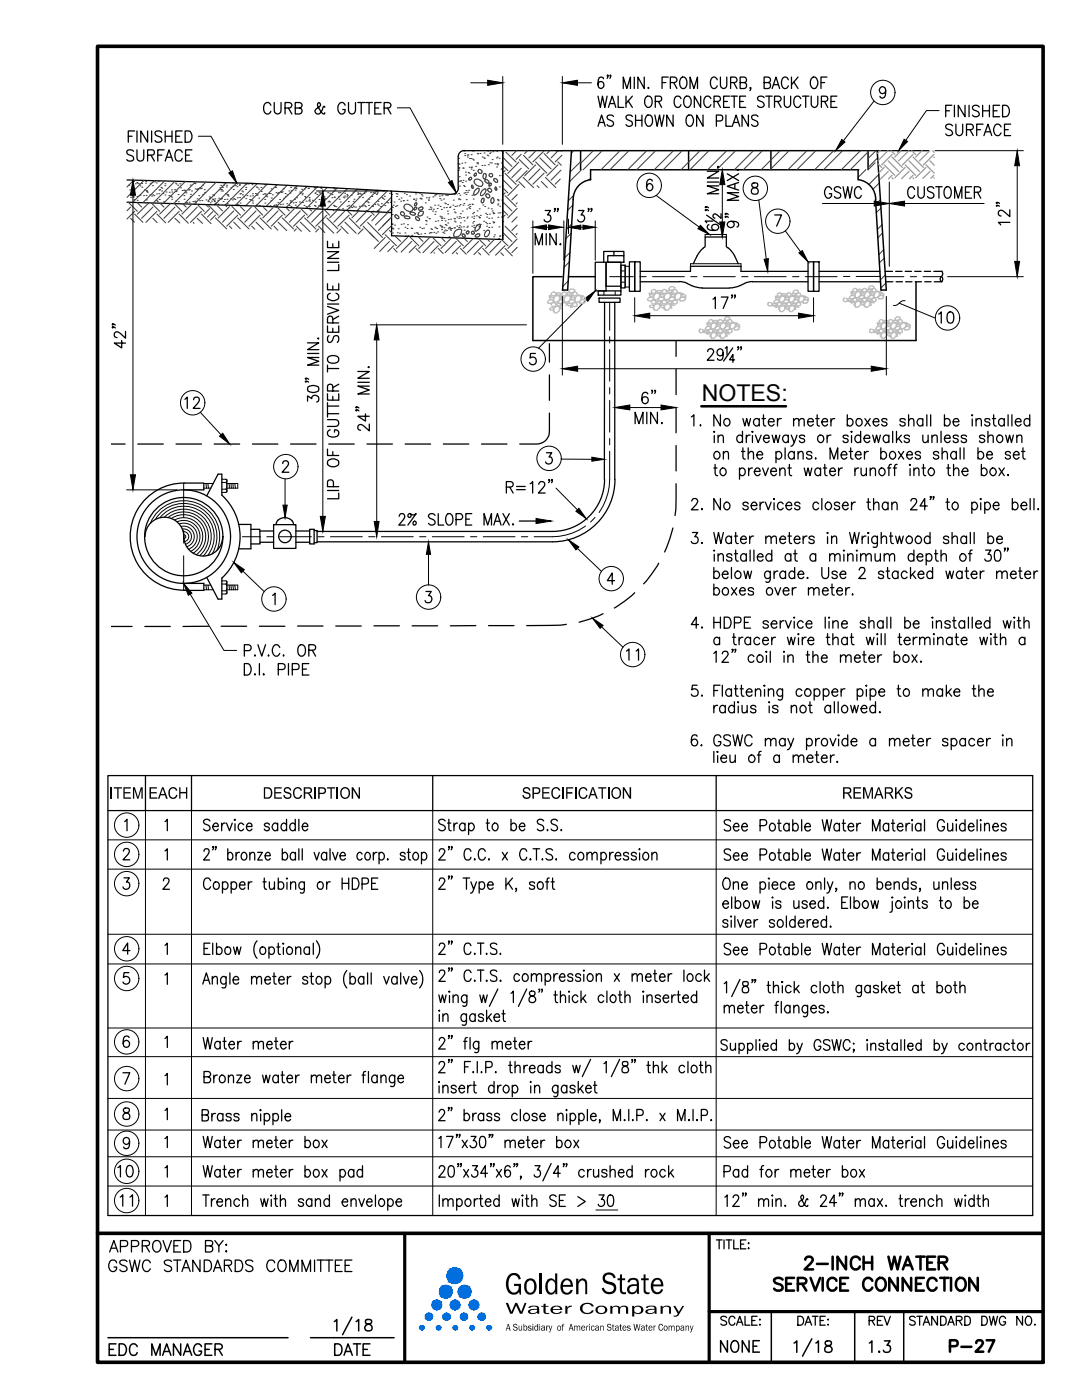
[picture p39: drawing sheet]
<svg xmlns="http://www.w3.org/2000/svg" width="216mm" height="279mm" viewBox="0 0 216 279" stroke-linecap="round" stroke-linejoin="round" font-family="sans-serif">
<defs><g id="words">
<text font-size="7.1" x="100.7" y="258.3">GoldenState</text>
<g font-size="6.2">
<text x="107.2" y="45.5">3&quot;</text>
<text x="113.9" y="45.5">3&quot;</text>
</g>
<g font-size="5.7">
<text x="51.5" y="24">CURB &amp; GUTTER</text>
<text x="163.3" y="40.9">GSWC</text>
<text x="179.9" y="40.9">CUSTOMER</text>
<text x="35.6" y="82.9">12</text>
<text x="99.8" y="99.5">R=12&quot;</text>
<text x="20.8" y="251.2">APPROVED BY:</text>
<text x="20.5" y="255.1">GSWC STANDARDS COMMITTEE</text>
<text x="172.2" y="271.3">1.3</text>
</g>
<g font-size="5.3">
<text x="185.9" y="65.6">10</text>
<text x="123.8" y="133">11</text>
<text x="22.2" y="236">10</text>
<text x="27.2" y="242" transform="rotate(-90 27.2 242)">11</text>
<text x="20.5" y="271.6">EDC MANAGER DATE</text>
<text x="142.5" y="270.9">NONE</text>
<text x="188.4" y="270.9">P-27</text>
</g>
<text font-size="4.9" x="172.2" y="265.6">REV</text>
<text font-size="4.6" x="140" y="80">NOTES:</text>
<text font-size="3.7" x="100.8" y="262.2">Water Company</text>
<g font-size="3.6">
<text x="21.8" y="159.4">ITEM</text>
<text x="29.6" y="159.4">EACH</text>
<text x="52.4" y="159.4">DESCRIPTION</text>
<text x="104.1" y="159.4">SPECIFICATION</text>
<text x="168" y="159.4">REMARKS</text>
</g>
<text font-size="2.3" x="100.9" y="265.6">A Subsidiary of American States Water Company</text>
</g></defs>
<!-- layer: 3 -->
<g fill="none" stroke="#000" stroke-width=".3">
<path d="M112.2 30.1h59.4M114 30.1l-1.7 27.8M115.9 30.1v3.8M117.8 33.8v2.1M117.8 33.9h53.6M117.9 35.9a4 4 0 0 0-3.5 3.9l-1.1 18.1h-1.1M137.4 30.1v3.7M153.8 30.1v3.7M171.2 33.8v2.1M173.2 30.1v3.7M175 30.1l1.9 27.8h-1.1l-1.1-18.1M112.2 55.2h-5.9v12.8h76.5v-11.8"/>
<path d="M113.4 55.2h5.4"/>
</g>
<!-- layer: 2 -->
<g fill="none" stroke="#000" stroke-width=".25">
<path d="M25.3 35.9l24.9 .7 39.9 2.2M91.5 37.5a1.25 1.25 0 0 1-1.3 1.2M92.7 30.1h19.5M92.7 30a1.25 1.25 0 0 0-1.3 1.3v6.2M100.3 30.1v17.7l-22.2-.8v-8.9M171.6 30.1h13.7M25.3 40.4l27.1 .8 25.7 1.2M118.8 52.3h2.1v5.8h-2.1zM119.4 58.1h4.5v.8h-4.5zM119.5 59.5h4.2v.8h-4.2zM120.9 52.3h3v4.8h-3zM121.3 51h3.2v1.3h-3.2z"/>
<path d="M122.5 50.2v.8M123.9 52.9h.8v4.6h-.8zM123.9 57.1v1M124.5 51v-.8h-4v2.1M125.6 52.3h1v5.8h-1zM126.6 52.3h1.1v5.8h-1.1zM127.7 54.2h10.1v-1.1h10.1v1.1h13.3M127.7 56.2h7.8M135.6 56.2l1.5 .3M137.1 56.6l.9 .4M138 57l.8 .3 1.3 .2M139.1 51.1l-.8 1.5"/>
<path d="M139.1 51.1l.7-1 .9-.9v-1.9h4.2v1.9l1 .9 .7 1M140.1 57.5h5.4M146.6 51.1l.7 1.5M147.7 57l-.8 .3-1.4 .2M148.6 56.6l-.9 .4M150.1 56.2h11.1M150.2 56.2l-1.6 .3M161.2 52.3h1.1v5.8h-1.1zM162.3 52.3h1.1v5.8h-1.1zM163.4 54.2h12.2M163.4 56.2h12.3M176.6 54.2h1.5"/>
<path d="M176.7 56.2h1.5M178.7 54.2h1.3M178.8 56.2h1.3M180.6 54.2h1.3M180.7 56.2h1.3M182.5 54.2h1.3M182.6 56.2h1.3M184.4 54.2h1.3M184.5 56.2h1.3M186.3 54.2h1.6M186.4 56.2h1.5M187.8 56.2h.2"/>
<path d="M187.9 55.2l.2 .4-.1 .5M187.9 55.2l-.3 .4 .2 .5M187.9 54.1l.1 .1M188 54.2l.1 .5-.2 .5M109.6 68.6v3.7M109.6 74.8v5.1M120.6 60.3v35.4M122.7 60.3v35.4M134.9 68v3.1M134.9 73.7v5.1M22.2 88.6h2.8M27.5 88.6h5.1"/>
<path d="M35.1 88.6h5.1M42.7 88.6h5.1M50.4 88.6h5M58 88.6h5.1M65.6 88.6h5.1M73.2 88.6h5.1M80.8 88.6h5.1M88.5 88.6h5M96.1 88.6h5.1M109.6 82.4v3.7a2.51 2.51 0 0 1-2.5 2.5h-3.4M120.6 95.7a10.4 10.4 0 0 1-10.4 10.4h-46.9M122.7 95.7a12.5 12.5 0 0 1-12.5 12.4h-46.9"/>
<path d="M134.9 96.5v5.2l-.2 1.2M134.9 81.3v5.1M134.9 88.9v5.1M47.7 104.7h2.4v4.8h-2.4M50.1 105.6h1.7l.1 3h-1.8M51.9 108.2h2.7M51.9 106h2.7M54.6 104.7h4.4v4.7h-4.4zM55.1 104.7h.1M55.4 103.8a2.05 2.05 0 0 1 2.9 .1M55.5 103.8l-.4 .8M58.3 103.9l.3 .8"/>
<path d="M58.6 104.7h.1M59 108.2h2.8M59 106h2.8M61.8 105.6h.9v3h-.9zM62.7 105.9h.6v2.4h-.6M126.6 118.3l-2 1.7-2 1.3M131.4 112.4l-1.3 2-1.7 2.1M134.3 105.4l-.6 2.1-1.1 2.7M22.2 125h4.2M28.9 125h5.1M41.6 125h-5.1M44.1 125h5.1"/>
<path d="M51.8 125h5M59.4 124.9h5.1M67 124.9h5.1M74.6 124.9h5.1M82.2 124.9h5.1M94.9 124.9h-5M97.5 124.9h5.1M113 124.6l-1.2 .2-6.7 .1M120.3 122.5l-2.7 1.1-2 .6M29 154.8v7M38.2 154.8v7M86.3 154.8v7"/>
<path d="M142.9 154.8v7M206.1 154.8v87.8"/>
<circle cx="56.9" cy="107.1" r="1.25"/>
</g>
<!-- layer: TEXT-MS -->
<g fill="none" stroke="#000" stroke-width=".25">
<path d="M141.1 34.2h2.3l-2.3 1.3h2.3M141.1 36.3h2.3M143.3 33.2l.1 .1-.1 .1zM143.4 37.1h-2.3l2.3 .8-2.3 .8h2.3M145.1 34.7l2.3 1.3M146.6 36.7v1M147.1 33.9h.3l-.1 .1zM147.4 38.5h-2.3l2.3 .7-2.3 .8h2.3M147.4 36.4l-2.3 .8 2.3 .7M147.4 34.7l-2.3 1.3M65.3 56.6v1.2h2.3v-1.2M65.3 50.2h2.3l-2.3 1.4h2.3"/>
<path d="M65.3 48.1v1.3h2.3v-1.3M65.3 52.3h2.3M65.9 58.5a.69 .69 0 0 0-.6 .7 .69 .69 0 0 0 .6 .7 1.36 1.36 0 0 0 1.7-.5 .69 .69 0 0 0-.6-.9M66.4 48.7v.7M66.4 57.1v.7M67.6 52.8v1.2h-2.3M106.8 48.9v-2.3l.7 2.3 .7-2.3v2.3M109 46.6v2.3M111 46.6v2.3l-1.3-2.3v2.3M111.7 48.8l.1-.1 .1 .1zM140.8 41.8v.3l-.1-.2 .1-.1 .6 .3M140.8 41.2v.3l-.1-.1 .1-.2 .6 .3"/>
<path d="M141 42.9l2.6 1.9M141.5 44.8l-.2 .1-.2 .5a1.58 1.58 0 0 0 2.2 .3 .64 .64 0 0 0-.3-.9 .64 .64 0 0 0-.8 .2 .64 .64 0 0 0 .1 .9l.3 .1M142.3 44.1h-1.6l.3 .4M142.3 59.7l.4-.4v2.3M143.9 42.6v1l-1.2-.9a.43 .43 0 0 0-.4 .3 .43 .43 0 0 0 .3 .5M143.9 59.3h1.4l-1 2.3M144.8 43.2l.1 .1-.1 .1v-.2l.5 .2M144.8 42.6l.1 .1-.1 .1v-.2l.5 .2M145.9 44.2a.65 .65 0 0 1 .6 .8 .65 .65 0 0 1-1.1 .3l-.2-.2a.58 .58 0 0 1 .2-.8 2.23 2.23 0 0 1 1.9 .2l.1 .4-.1 .3-.2 .1M146.2 58.9l-.2 .2v-.2h.2l-.2 .6M146.7 58.9l-.1 .2-.1-.2h.2l-.2 .6M198.9 41v.2l-.1-.1 .1-.1 .5 .2"/>
<path d="M198.9 40.4v.2l-.1-.1 .1-.1 .5 .2M201.5 44.4h-2.3l.5 .5M201.5 41.9v1.3l-1.1-.9a.64 .64 0 0 0-.8-.3 .64 .64 0 0 0-.4 .7l.2 .3 .4 .1M22.5 65.2l.1 .1-.1 .2v-.3l.5 .3M22.5 64.7l.1 .1-.1 .1v-.2l.5 .2M24.3 68v1.4l-1.5-.9h2.2M25 66.1v1.4l-1-1a.73 .73 0 0 0-1.1-.1v.8l.5 .2M61 76.1l.2 .1-.2 .1-.1-.1 .1-.1 .6 .2M61 75.5l.2 .1-.2 .1-.1-.1 .1-.1 .6 .2M61.4 68.4h2.2l-2.2 1.4h2.2M61.4 70.5h2.2M61.5 77.2a1.93 1.93 0 0 1 2 0 .66 .66 0 0 1-.3 1 1.92 1.92 0 0 1-1.7-.2z"/>
<path d="M63.4 67.5h.2l-.1 .2zM63.6 71.3h-2.2l2.2 .8-2.2 .8h2.2M65.3 78.6v1.3h2.3v-1.3M65.3 65v1.3h2.3v-1.3M65.3 61.1l2.3 .8-2.3 .8M65.3 72.9v1.3M65.3 73.5h2.3M65.3 60.7h2.3M65.4 71.3a1.43 1.43 0 0 1 2.2 .2 .97 .97 0 0 1-1.4 1 .77 .77 0 0 1-.7-.3 .77 .77 0 0 1-.1-.9zM65.6 67a.75 .75 0 0 0-.3 .7 .75 .75 0 0 0 .6 .6 1.35 1.35 0 0 0 .7-1.1 .57 .57 0 0 1 1 .3l-.1 .6-.2 .2M66.4 78v-.9a.53 .53 0 0 0-.5-.4 .53 .53 0 0 0-.6 .4v.9h2.3M66.4 64.4v-.8a.53 .53 0 0 0-.5-.5 .53 .53 0 0 0-.6 .5v.8h2.3"/>
<path d="M66.4 65.5v.8M66.4 79.1v.8M67.6 76.7l-1.2 .7M67.6 63.1l-1.2 .7M71.4 74.1h2.3l-2.3 1.4h2.3M71.4 76.3h2.3M73.6 73.2l.1 .1-.1 .1zM73.7 77.1h-2.3l2.3 .7-2.3 .8h2.3M129.3 78.6a.57 .57 0 0 0-.9-.2 1.85 1.85 0 0 0 0 2 .64 .64 0 0 0 .9-.2 .64 .64 0 0 0-.4-.9 .64 .64 0 0 0-.8 .5M130.2 78h-.2l.1-.1 .1 .1-.2 .5M130.8 78h-.2l.1-.1 .1 .1-.2 .5M141.2 70.2l.1-.4 .3-.2 .6 .1a.65 .65 0 0 1-.1 1.1l-1 1.1h1.4"/>
<path d="M144.3 70.4a.65 .65 0 0 1-1 .5 .65 .65 0 0 1 .1-1.2l.2-.1 .4 .1a1.91 1.91 0 0 1 0 2.1 .55 .55 0 0 1-.8-.2M144.7 69.5l.4-.3v1.6M146.2 69.4l-1.8 2.7M146.6 71.8h-1l.6-1v1.5M147.4 69.3h-.2l.1-.1 .1 .1-.2 .5M147.9 69.3h-.1l.1-.1v.1l-.1 .5M61.4 80.1v-1.1l.8 .6a.69 .69 0 0 1 1.1-.6 .69 .69 0 0 1-.1 1.2M65.3 89.6v1.3h2.3M65.3 83.7h1.7a.68 .68 0 0 1 .6 .7 .68 .68 0 0 1-.6 .7h-1.7M65.3 97.9h2.3M65.3 82.6h2.3M65.3 80.4v1.3"/>
<path d="M65.3 81.9v1.3M65.3 81h2.3M65.4 92a1.39 1.39 0 0 1 2.2 .2 1.07 1.07 0 0 1-.6 .9 1.07 1.07 0 0 1-1.1 0 .71 .71 0 0 1-.5-1.1zM65.9 85.8a.74 .74 0 0 0-.5 .8 .74 .74 0 0 0 .8 .6 .97 .97 0 0 0 1.4-1 .7 .7 0 0 0-.9-.4v.4M66.4 90.1v.8M66.5 97.1l-.1-1.2-.3-.1-.7 .1-.1 1.2h2.3M67.6 98.4v1.1h-2.3M71.1 81.8v.2l-.1-.1 .1-.1 .5 .2M71.1 81.2v.2l-.1-.1 .1-.1 .5 .2M72.9 82.6v1.4l-1.5-.9h2.3M73.7 84.6v1.4l-1.1-1a.64 .64 0 0 0-.8-.3 .64 .64 0 0 0-.4 .8l.2 .3 .4 .1M126.7 84.6v-2.3l.8 2.3 .8-2.3v2.3"/>
<path d="M129.1 82.3v2.3M131.2 82.3v2.3l-1.4-2.3v2.3M132.1 84.3v.3z"/>
</g>
<!-- layer: 0 -->
<path d="M179.4 60.5a1.12 1.12 0 0 1-1.1 .5M179.4 60.5l7.2 3M180.6 60a1.12 1.12 0 0 0-1.1 .5" fill="none" stroke="#000" stroke-width=".2"/>
<!-- layer: 1 -->
<g fill="none" stroke="#000" stroke-width=".2">
<path d="M120.5 58.2v.6M122.8 58.2v.6M124 54.1h.6M124 56.3h.6M124.7 53.1h.9v4.2h-.9zM137.8 53.1v-.5h10.1v.5M140.7 47.3v-.5h4.2v.5M40.7 96.5h1.8M40.7 97.4h1.4M41.1 96.5l.1 .9M41.5 96.5l.1 .9M44.3 95.6l1 .2v2.3l-1 .2"/>
<path d="M44.3 96.3h.8M44.3 97.6h.8M45.1 97.6h.1M45.1 96.3a1.33 1.33 0 0 1 0 1.3M45.1 95.7a.36 .36 0 0 1 0 .6M45.1 97.6a.36 .36 0 0 1 0 .6M45.3 96.5h2.1v.9h-2.1M45.7 96.5l.1 .9M46.1 96.5l.1 .9M46.5 96.5l.1 .9M46.8 96.5l.2 .9M40.7 117.7h1.8"/>
<path d="M40.7 116.8h1.4M41.1 116.8l.1 .9M41.5 116.8l.1 .9M44.3 115.9l1 .1v2.4l-1 .1M44.3 116.6h.8M44.3 117.9h.8M45.1 116.6h.1M45.1 115.9a.36 .36 0 0 1 0 .6 1.35 1.35 0 0 1 0 1.4 .36 .36 0 0 1 0 .6M45.3 116.8h2.1v.9h-2.1M45.7 116.8l.1 .9M46.1 116.8l.1 .9M46.5 116.8l.1 .9"/>
<path d="M46.8 116.8l.2 .9"/>
</g>
<!-- layer: TEXT -->
<g fill="none" stroke="#000" stroke-width=".25">
<path d="M176.7 18a.65 .65 0 0 1-.8 .6 .65 .65 0 0 1-.3-1l.2-.2a.58 .58 0 0 1 .8 .2 2.23 2.23 0 0 1-.2 1.8l-.4 .2-.3-.2-.1-.2M130.2 36.1l-.1-.2-.5-.1a1.58 1.58 0 0 0-.3 2.1 .66 .66 0 0 0 .9-.2 .66 .66 0 0 0-.2-.9 .66 .66 0 0 0-.9 .2l-.1 .3M150.1 36.6a.45 .45 0 0 0 .2 .8 .88 .88 0 0 1 1 .9 .69 .69 0 0 1-.9 .4 .69 .69 0 0 1-.4-.9l.2-.2 .7-.2a.48 .48 0 0 0 .2-.8zM154.6 42.9h1.3l-.9 2.2M106.8 70.5h-.9l-.1 1a.73 .73 0 0 1 1.1 0 .73 .73 0 0 1-.2 1.1 .73 .73 0 0 1-1.1-.2M56.4 92.5l.1-.3 .3-.2h.4l.3 .2a.78 .78 0 0 1-.2 .9l-1 1.1h1.3M109 90.4h1.1l-.6 .8a.69 .69 0 0 1 .6 1.1 .69 .69 0 0 1-1.2-.1M54.4 118.8l.5-.4v2.3M85 118h1l-.5 .9a.7 .7 0 0 1 .5 1.1 .7 .7 0 0 1-1.2-.1M122.6 115.9h-1.4l1-1.5v2.2M24.6 169.9l.4-.6 .6 .1a.56 .56 0 0 1 .1 .8l-1.2 1.4h1.4M24.8 175.2h1l-.6 .8a.72 .72 0 0 1 .6 1.2 .72 .72 0 0 1-1.3-.2"/>
<path d="M24.9 164l.4-.5v2.3M32.6 175.8l.2-.5h.7a.56 .56 0 0 1 .1 .8l-1.1 1.4h1.3M32.9 164l.5-.5v2.3M32.9 169.8l.5-.4v2.2M40.7 169.9l.3-.5h.4l.2 .2a.84 .84 0 0 1-.1 1l-.9 1h1.2M41.9 163.8a.67 .67 0 0 0-.7-.3 .67 .67 0 0 0-.6 .6l.2 .3 .9 .4a.57 .57 0 0 1-.3 1h-.3l-.5-.3M42 175.8a.71 .71 0 0 0-.8-.6 .71 .71 0 0 0-.6 .9 .97 .97 0 0 0 1 1.4l.4-.5M42.4 164.9h1.1v-.2a.49 .49 0 0 0-.8-.3 .78 .78 0 0 0-.2 .9 .78 .78 0 0 0 .7 .5l.3-.3M42.6 169.1h-.2l.1-.2 .1 .2-.2 .5M42.8 176.1a.7 .7 0 0 1 1 .6 .7 .7 0 0 1-1 .7 .96 .96 0 0 1 0-1.3zM43.1 169.1h-.1v-.2l.1 .2-.1 .5M44.2 164.3v1.5"/>
<path d="M44.4 176.3a.57 .57 0 0 1 1 0 .72 .72 0 0 1 0 .9 .72 .72 0 0 1-.8 .2l-.2-.2M44.4 176v2.2M44.9 164.3a.65 .65 0 0 0-.7 .6M45.2 164.3l.6 1.5 .5-1.5M45.5 170.4l.3-.3a.77 .77 0 0 1 .7 .8 .77 .77 0 0 1-.7 .7l-.3-.3M45.5 169.4v2.2M46.1 176.3a.57 .57 0 0 1 1 0 .7 .7 0 0 1 .1 .9 .7 .7 0 0 1-.9 .2l-.2-.2M46.1 176v2.2M46.9 163.5v.2l-.1-.1zM46.9 164.4v1.4M47.1 170.1v1.5M47.8 170.1a.64 .64 0 0 0-.7 .7"/>
<path d="M47.8 176.6h1.1l-.2-.5a.7 .7 0 0 0-.9 .6 .7 .7 0 0 0 .9 .7l.2-.2M48.4 170.2a.48 .48 0 0 1 .8 .2 .7 .7 0 0 1 0 .9 .7 .7 0 0 1-.8 .2 .96 .96 0 0 1 0-1.3zM48.6 164.6l-.2-.2a.49 .49 0 0 0-.8 .2 .69 .69 0 0 0 0 .8 .69 .69 0 0 0 .8 .3l.2-.2M49.2 164.9h1.1a.54 .54 0 0 0-.4-.6 .54 .54 0 0 0-.6 .3 .7 .7 0 0 0 0 .9 .7 .7 0 0 0 .8 .2l.2-.2M49.6 176v1.5M49.9 170.6l.4-.5 .4 .1 .1 1.4M49.9 170.1v1.5M50.3 176l-.5 .1-.2 .5M51.4 170.1h1l-1 1.5h1M52.5 176h.6M52.7 175.2v1.9l.2 .3 .3 .1M52.9 170.8h1v-.2a.47 .47 0 0 0-.3-.4 .47 .47 0 0 0-.4 0 .73 .73 0 0 0-.3 1 .73 .73 0 0 0 .8 .3l.2-.2"/>
<path d="M53.7 164.6a.54 .54 0 0 0-.5-.4 .54 .54 0 0 0-.5 .4l.3 .3 .5 .1a.41 .41 0 0 1 .2 .7 .59 .59 0 0 1-1-.2M53.7 176l.2 1.4 .4 .1 .5-.4M54.8 176v1.5M55.4 164.6l-.3-.3a.76 .76 0 0 0-.8 .7 .76 .76 0 0 0 .8 .8l.3-.3M55.4 164.3v1.5M55.5 176.3a.56 .56 0 0 1 .5-.3 .56 .56 0 0 1 .5 .3 .72 .72 0 0 1 0 .9 .72 .72 0 0 1-.8 .2l-.2-.2M55.5 175.2v2.3M56.3 170.4l.4-.3a.77 .77 0 0 1 .7 .8 .77 .77 0 0 1-.7 .7l-.4-.3M56.3 169.4v2.2M57.2 164.6l-.2-.2a.49 .49 0 0 0-.8 .2 .69 .69 0 0 0 0 .8 .69 .69 0 0 0 .8 .3l.2-.2M57.2 163.5v2.3M57.3 175.2v.2z"/>
<path d="M57.3 176.1v1.4M58 176.4l.4-.4 .5 .1 .1 1.4M58 176v1.5M58.9 164.6a.54 .54 0 0 0-.5-.3 .54 .54 0 0 0-.5 .3 .7 .7 0 0 0 0 .9 .7 .7 0 0 0 .8 .2l.2-.2M58.9 163.5v2.3M59 170.4l-.4-.3a.76 .76 0 0 0-.7 .8 .76 .76 0 0 0 .7 .7l.4-.3M59 170.1v1.5M59.6 163.5v2.3M59.6 169.4v2.2M60.3 164.9h1.1v-.2l-.4-.4a.76 .76 0 0 0-.7 .7 .76 .76 0 0 0 .7 .8l.4-.3M60.3 169.4v2.2M60.7 176l-.1 2-.2 .2h-.5"/>
<path d="M60.7 176.3a.56 .56 0 0 0-.5-.3 .56 .56 0 0 0-.5 .3 .72 .72 0 0 0 0 .9 .72 .72 0 0 0 .9 .2l.1-.2M62.7 170.1l.5 1.5 .5-1.5M63.4 176.3a.57 .57 0 0 1 1 0 .7 .7 0 0 1 0 .9 .7 .7 0 0 1-.8 .2 .93 .93 0 0 1-.2-1.1zM65.2 170.4a.51 .51 0 0 0-.5-.3 .51 .51 0 0 0-.5 .3 .7 .7 0 0 0 0 .9 .7 .7 0 0 0 .8 .2l.2-.2M65.2 170.1v1.5M65.2 176v1.5M65.9 169.4v2.2M65.9 176l-.5 .1-.2 .5M66.4 170.1l.5 1.5 .5-1.5M67.8 170.8h1.1v-.2a.49 .49 0 0 0-.3-.4 .49 .49 0 0 0-.5 0 .73 .73 0 0 0-.3 1 .73 .73 0 0 0 .9 .3l.2-.2M68.3 175.2v2.3M68.3 176.3h1.3"/>
<path d="M69.6 175.2v2.3M70.3 175.2h.6a1.24 1.24 0 0 1 .7 1.2 1.24 1.24 0 0 1-.7 1.1h-.6zM72.2 170.4l-.3-.3a.77 .77 0 0 0-.7 .8 .77 .77 0 0 0 .7 .7l.3-.3M72.2 176.4l1.1-.1 .2-.3-.2-.7-1.1-.1v2.3M73.1 170.2l.1-.1a.77 .77 0 0 1 .7 .8 .77 .77 0 0 1-.7 .7 .89 .89 0 0 1-.1-1.4zM74.2 176.3h.7M74.5 170.1v1.5M75.2 170.1a.7 .7 0 0 0-.7 .7M75.4 175.2h-1.2v2.3h1.2M75.6 170.4l.2-.2a.72 .72 0 0 1 .9 .4 .72 .72 0 0 1-.3 .9 .5 .5 0 0 1-.8-.2M75.6 170.1v2.3M77.4 171.4v.2z"/>
<path d="M80.8 170.4a.55 .55 0 0 0-.8-.2v.5l.6 .2a.45 .45 0 0 1 .2 .6 .6 .6 0 0 1-.9-.2M81.3 170.1h.6M81.5 169.4v1.8l.1 .3 .3 .1M82.5 170.4l.3-.3a.77 .77 0 0 1 .7 .8 .77 .77 0 0 1-.7 .7 .79 .79 0 0 1-.3-1.2zM84.1 170.4l.3-.3a.76 .76 0 0 1 .8 .8 .76 .76 0 0 1-.8 .7l-.3-.3M84.1 170.1v2.3M87.7 169.9l.3-.5 .5 .1a.69 .69 0 0 1 0 1.1l-1 1h1.3M87.7 175.8l.1-.5h.7a.69 .69 0 0 1 0 1.1l-1 1.1h1.3M88.8 163.8a.7 .7 0 0 0-.7-.3 .7 .7 0 0 0-.6 .6l.4 .4a1.06 1.06 0 0 1 .9 .7v.3a.78 .78 0 0 1-1.3 0M89.3 164.3h.6M89.6 163.5v1.9v.3l.4 .1M89.6 169.1h-.1l.1-.2v.2l-.1 .5"/>
<path d="M89.6 174.9v.1l-.1-.1h.1l-.1 .5M90.2 169.1h-.2l.1-.2 .1 .2-.2 .5M90.2 174.9l-.1 .1-.1-.1h.2l-.2 .5M90.6 164.3v1.5M91.3 164.3a.7 .7 0 0 0-.7 .6M92.4 175.2h1.3M92.8 164.6a.54 .54 0 0 0-.5-.3 .54 .54 0 0 0-.5 .3 .66 .66 0 0 0 0 1 .66 .66 0 0 0 1-.1M92.8 164.3v1.5M93.1 175.2v2.3M93.5 164.6l.4-.3a.76 .76 0 0 1 .7 .7 .76 .76 0 0 1-.7 .8l-.4-.3M93.5 164.3v2.3M94 169.9a.7 .7 0 0 0-.9-.5 .7 .7 0 0 0-.5 .8v.6a.69 .69 0 0 0 .5 .8 .69 .69 0 0 0 .9-.5"/>
<path d="M94 176l.5 1.5 .6-1.5M94.5 177.5l-.3 .7h-.3M94.7 171.4v.2zM95.6 176.3a.57 .57 0 0 1 1 0 .7 .7 0 0 1 .1 .9 .7 .7 0 0 1-.9 .2l-.2-.2M95.6 176v2.2M96.8 169.9a.72 .72 0 0 0-.8-.5 .72 .72 0 0 0-.6 .8 .97 .97 0 0 0 1 1.4l.4-.5M97 164.3h.6M97.3 163.5v1.9l.1 .3 .3 .1M97.3 176.6h1.1v-.2a.54 .54 0 0 0-.5-.4 .54 .54 0 0 0-.5 .3 .7 .7 0 0 0 0 .9 .7 .7 0 0 0 .8 .2l.2-.2M97.6 171.4v.2zM98.3 164.6l.4-.3a.76 .76 0 0 1 .7 .7 .76 .76 0 0 1-.7 .8 .83 .83 0 0 1-.4-1.2zM100.2 170.1l1 1.5"/>
<path d="M101 175.2v2.3M101.2 170.1l-1 1.5M101.4 176.2l.9 1.3M102 164.6l.2-.2a.49 .49 0 0 1 .8 .2 .69 .69 0 0 1 0 .8 .69 .69 0 0 1-.8 .3l-.2-.2M102 163.5v2.3M102.3 175.2l-1.3 1.6M103.1 177.4h-.2l.1-.1 .1 .1-.2 .5M103.6 164.9h1.1v-.2a.49 .49 0 0 0-.8-.3 .71 .71 0 0 0-.3 .9 .71 .71 0 0 0 .9 .4l.2-.2M105.1 169.9l-.1-.2a.66 .66 0 0 0-.9-.2 1.43 1.43 0 0 0 .2 2.1l.5-.1 .3-.4M105.8 171.4l.1 .1-.1 .1zM106.4 169.4h1.3M106.7 176.3a.57 .57 0 0 0-1.1 0l.1 .2 .7 .3a.39 .39 0 0 1 .2 .6 .66 .66 0 0 1-1-.2"/>
<path d="M107 169.4v2.2M107.5 176.1a.7 .7 0 0 1 .9 .6 .7 .7 0 0 1-.9 .7 .96 .96 0 0 1 0-1.3zM108.2 171.4v.2zM108.5 163.8a.67 .67 0 0 0-.7-.3 .67 .67 0 0 0-.6 .6l.2 .3 .9 .4a.57 .57 0 0 1-.3 1h-.3l-.5-.3M108.9 176h.6M109.2 165.7h.1l-.1 .1zM109.6 175.2l-.4 .1v.4v1.8M110 176h.6M110.3 169.7a.72 .72 0 0 0-.8-.3 .72 .72 0 0 0-.5 .5 1.24 1.24 0 0 0 1.1 .8 .56 .56 0 0 1 0 .8 .87 .87 0 0 1-1.1-.2M110.3 175.2v1.9v.3l.4 .1M111 171.4v.2zM111.2 163.8a.67 .67 0 0 0-.7-.3 .67 .67 0 0 0-.5 .6l.1 .3 1 .4a.58 .58 0 0 1-.3 1h-.4l-.4-.3"/>
<path d="M111.9 165.7h.2l-.1 .1zM114.8 170.4a.54 .54 0 0 0-.6-.3 .54 .54 0 0 0-.5 .3 .72 .72 0 0 0 0 .9 .72 .72 0 0 0 .9 .2l.2-.2M115.6 170.2a.74 .74 0 0 1 .9 .5 .74 .74 0 0 1-.5 .9h-.2a.87 .87 0 0 1-.2-1.4zM117.1 170.6l.5-.5 .5 .1v1.4M117.1 170.1v1.5M118.1 170.6l.5-.5 .5 .1 .1 1.4M119.9 170.4l.4-.3a.74 .74 0 0 1 .7 .8 .74 .74 0 0 1-.9 .6l-.2-.2M119.9 170.1v2.3M121.7 170.1v1.5M122.4 170.1a.65 .65 0 0 0-.7 .7M122.8 170.8h1.1v-.2a.52 .52 0 0 0-.5-.5 .52 .52 0 0 0-.6 .3 .72 .72 0 0 0 0 .9 .72 .72 0 0 0 .9 .2l.2-.2M125.4 170.4a.54 .54 0 0 0-.5-.3 .54 .54 0 0 0-.5 .3l.3 .4 .4 .1a.43 .43 0 0 1 .2 .6 .66 .66 0 0 1-.9-.2"/>
<path d="M127 170.4a.54 .54 0 0 0-.5-.3 .54 .54 0 0 0-.5 .3l.2 .4 .5 .1a.43 .43 0 0 1 .2 .6 .63 .63 0 0 1-.9-.2M127.6 169.4v.2zM127.6 170.2v1.4M128.3 170.4l.3-.2a.49 .49 0 0 1 .8 .2 .7 .7 0 0 1 0 .9 .7 .7 0 0 1-.8 .2 .93 .93 0 0 1-.3-1.1zM130.1 170.6l.4-.5 .5 .1 .1 1.4M130.1 170.1v1.5M144.6 175.3a.73 .73 0 0 1 .8 0 .73 .73 0 0 1 .3 .8 .97 .97 0 0 1-.9 1.4 1.43 1.43 0 0 1-.2-2.2zM145.8 163.9a.7 .7 0 0 0-.7-.3 .7 .7 0 0 0-.6 .5l.2 .3 .7 .4a.56 .56 0 0 1 .4 .5 .56 .56 0 0 1-.4 .5l-.7-.1-.2-.2M145.8 169.7a.69 .69 0 0 0-.7-.3 .69 .69 0 0 0-.6 .6l.2 .3 .7 .3a.56 .56 0 0 1 .4 .6 .56 .56 0 0 1-.4 .5l-.7-.1-.2-.2M146 179v2.3M146.3 165h1.1v-.2a.49 .49 0 0 0-.3-.4 .49 .49 0 0 0-.5 0 .73 .73 0 0 0-.2 1 .73 .73 0 0 0 .9 .3l.1-.2M146.3 170.8h1.1l-.1-.5a.53 .53 0 0 0-.8 .2 .7 .7 0 0 0-.1 .9 .7 .7 0 0 0 .9 .2l.1-.2"/>
<path d="M146.3 176.4l.5-.4 .5 .1v1.4M146.3 176v1.5M146.7 179v2.3M148 165h1.1v-.2a.52 .52 0 0 0-.4-.5 .52 .52 0 0 0-.6 .3 .7 .7 0 0 0 0 .9 .7 .7 0 0 0 .8 .2l.2-.2M148 170.8h1.1v-.2a.54 .54 0 0 0-.4-.4 .54 .54 0 0 0-.6 .3 .7 .7 0 0 0 0 .9 .7 .7 0 0 0 .8 .2l.2-.2M148 176.6h1.1v-.2a.54 .54 0 0 0-.4-.4 .54 .54 0 0 0-.6 .3 .7 .7 0 0 0 0 .9 .7 .7 0 0 0 .8 .2l.2-.2M150.1 179.8l.4 1.5 .4-1.5 .3 1.5 .4-1.5M151.7 164.8h.8a.61 .61 0 0 0 .5-.6 .61 .61 0 0 0-.5-.6h-.8v2.2M151.7 170.6l1.1-.1a.59 .59 0 0 0 .2-.6 .59 .59 0 0 0-.5-.5h-.8v2.3M151.7 176.3a.57 .57 0 0 1 1 0 .7 .7 0 0 1 0 .9 .7 .7 0 0 1-.8 .2l-.2-.2M151.7 176v2.2M153.3 175.3h.2l-.1 .1z"/>
<path d="M153.4 176.1v1.4M153.8 164.4a.74 .74 0 0 1 1 .5 .74 .74 0 0 1-.6 .9h-.2a.87 .87 0 0 1-.2-1.4zM153.8 170.3a.7 .7 0 0 1 .9 .6 .7 .7 0 0 1-.9 .7 .96 .96 0 0 1 0-1.3zM154.1 176.6h1.1v-.2a.54 .54 0 0 0-.5-.4 .54 .54 0 0 0-.5 .3 .7 .7 0 0 0-.1 .9 .7 .7 0 0 0 .9 .2l.2-.2M154.2 179v.2zM154.2 179.9v1.4M155.2 164.3h.6M155.2 170.2h.6M155.4 163.6v1.8l.1 .3 .4 .1M155.4 169.4v1.9l.1 .3 .4 .1M156.8 176.3a.57 .57 0 0 0-1 0 .72 .72 0 0 0 0 .9 .72 .72 0 0 0 .9 .2l.1-.2M157.4 176.6h1.1v-.2a.54 .54 0 0 0-.5-.4 .54 .54 0 0 0-.5 .3 .72 .72 0 0 0 0 .9 .72 .72 0 0 0 .8 .2l.2-.2"/>
<path d="M157.5 164.6a.54 .54 0 0 0-.5-.3 .54 .54 0 0 0-.6 .3 .72 .72 0 0 0 0 .9 .72 .72 0 0 0 .9 .2l.2-.2M157.5 170.5a.57 .57 0 0 0-1.1 0 .72 .72 0 0 0 0 .9 .72 .72 0 0 0 .9 .2l.2-.2M157.5 164.3v1.5M157.5 170.2v1.5M158.2 164.6l.4-.3a.76 .76 0 0 1 .7 .8 .76 .76 0 0 1-.7 .7l-.4-.3M158.2 170.5a.57 .57 0 0 1 1 0 .7 .7 0 0 1 0 .9 .7 .7 0 0 1-.8 .2l-.2-.2M158.2 163.6v2.2M158.2 169.4v2.3M158.4 179.8l.1 1.4 .4 .1 .5-.4M159.4 179.8v1.5M160 163.6v2.2M160 169.4v2.3"/>
<path d="M160.6 165h1.1v-.2a.52 .52 0 0 0-.5-.5 .52 .52 0 0 0-.5 .3 .72 .72 0 0 0 0 .9 .72 .72 0 0 0 .8 .2l.2-.2M160.6 170.8h1.1v-.2a.54 .54 0 0 0-.5-.4 .54 .54 0 0 0-.5 .3 .72 .72 0 0 0 0 .9 .72 .72 0 0 0 .8 .2l.2-.2M161.2 176.1a.7 .7 0 0 1 1 .6 .7 .7 0 0 1-1 .7 .96 .96 0 0 1 0-1.3zM162.8 176.4l.5-.4 .4 .1 .1 1.4M162.8 176v1.5M164.1 163.6l.4 2.2 .5-2.2 .5 2.2 .4-2.2M164.1 169.4l.4 2.3 .5-2.3 .5 2.3 .4-2.3M164.4 179v2.3M164.5 175.2v2.3M165.1 176l.5 1.5 .6-1.5M165.6 177.5l-.3 .7h-.3M166.9 177.4h-.2l.1-.1 .1 .1-.2 .5"/>
<path d="M167.5 164.6l-.2-.2a.49 .49 0 0 0-.8 .2 .7 .7 0 0 0 0 .9 .7 .7 0 0 0 .8 .2l.2-.2M167.5 170.5a.57 .57 0 0 0-1 0 .7 .7 0 0 0 0 .9 .7 .7 0 0 0 .8 .2l.2-.2M167.5 164.3v1.5M167.5 170.2v1.5M168 164.3h.7M168 170.2h.7M168.3 163.6v1.8l.1 .3 .4 .1M168.3 169.4v1.9l.1 .3 .4 .1M169.1 179h-1.1v2.3h1.1M169.2 165h1.1v-.2a.52 .52 0 0 0-.4-.5 .52 .52 0 0 0-.6 .3 .72 .72 0 0 0 0 .9 .72 .72 0 0 0 .9 .2l.1-.2M169.2 170.8h1.1v-.2a.54 .54 0 0 0-.4-.4 .54 .54 0 0 0-.6 .3 .72 .72 0 0 0 0 .9 .72 .72 0 0 0 .9 .2l.1-.2M169.6 176.4l.4-.4 .5 .1 .1 1.4"/>
<path d="M169.6 176v1.5M169.7 179v2.3M170.4 179v2.3M171 164.3v1.5M171 170.2v1.5M171.5 176.1a.7 .7 0 0 1 1 .6 .7 .7 0 0 1-1 .7 .96 .96 0 0 1 0-1.3zM171.7 164.3a.7 .7 0 0 0-.7 .7M171.7 170.2a.63 .63 0 0 0-.7 .6M173.8 179.8l.4 1.5 .4-1.5 .3 1.5 .4-1.5M174.1 165.8v-2.2l.7 2.2 .8-2.2v2.2M174.1 171.7v-2.3l.7 2.3 .8-2.3v2.3M175 176.3a.56 .56 0 0 1 .5-.3 .56 .56 0 0 1 .6 .3 .72 .72 0 0 1 0 .9 .72 .72 0 0 1-.9 .2l-.2-.2"/>
<path d="M175 175.2v2.3M176.7 176.6h1.1v-.2a.54 .54 0 0 0-.5-.4 .54 .54 0 0 0-.5 .3 .7 .7 0 0 0-.1 .9 .7 .7 0 0 0 .9 .2l.2-.2M177.3 164.6a.54 .54 0 0 0-.5-.3 .54 .54 0 0 0-.5 .3 .72 .72 0 0 0 0 .9 .72 .72 0 0 0 .9 .2l.1-.2M177.3 170.5a.57 .57 0 0 0-1 0 .72 .72 0 0 0 0 .9 .72 .72 0 0 0 .9 .2l.1-.2M177.3 164.3v1.5M177.3 170.2v1.5M177.9 164.3h.6M177.9 170.2h.6M178 179l.2 .1-.2 .1zM178 179.9v1.7v.3l-.4 .1M178.2 163.6v1.8l.1 .3 .3 .1M178.2 169.4v1.9l.1 .3 .3 .1"/>
<path d="M178.4 176.4l.5-.4 .5 .1v1.4M178.4 176v1.5M179 179.9a.74 .74 0 0 1 1 .4 .74 .74 0 0 1-.6 1 .78 .78 0 0 1-.7-.5 .78 .78 0 0 1 .3-.9zM179.1 165h1.1v-.2a.49 .49 0 0 0-.3-.4 .49 .49 0 0 0-.5 0 .69 .69 0 0 0-.3 1.1 .69 .69 0 0 0 1.1 0M179.1 170.8h1.1l-.2-.5a.7 .7 0 0 0-1 .6 .7 .7 0 0 0 1 .7l.2-.2M180.5 179v.2zM180.5 179.9v1.4M180.8 164.3v1.5M180.8 170.2v1.5M181.2 176.3a.57 .57 0 0 0-1 0 .72 .72 0 0 0 0 .9 .72 .72 0 0 0 .8 .2l.2-.2M181.2 175.2v2.3M181.3 179.8v1.5"/>
<path d="M181.6 164.3a.7 .7 0 0 0-.8 .7M181.6 170.2a.63 .63 0 0 0-.8 .6M182 163.6v.2zM182 169.4v.2zM182 164.4v1.4M182 170.3v1.4M182.8 176.3a.56 .56 0 0 0-.5-.3 .56 .56 0 0 0-.5 .3l.3 .3 .5 .2a.4 .4 0 0 1 .1 .6 .66 .66 0 0 1-.9-.2M182.8 179.8h.7M183.1 179v1.9l.1 .3 .4 .1M183.7 177.4h-.2l.1-.1 .1 .1-.2 .5M183.8 164.6a.54 .54 0 0 0-.6-.3 .54 .54 0 0 0-.5 .3 .72 .72 0 0 0 0 .9 .72 .72 0 0 0 .9 .2l.2-.2M183.8 170.5a.57 .57 0 0 0-1.1 0 .72 .72 0 0 0 0 .9 .72 .72 0 0 0 .9 .2l.2-.2"/>
<path d="M183.8 164.3v1.5M183.8 170.2v1.5M184.5 163.6v2.2M184.5 169.4v2.3M186.3 176l.1 1.4 .5 .1 .5-.4M187.4 176v1.5M187.4 179.8h.7M187.7 179v1.9l.1 .3 .4 .1M188.1 176.4l.4-.4 .5 .1 .1 1.4M188.1 176v1.5M188.5 164.1a.72 .72 0 0 0-.9-.5 .72 .72 0 0 0-.5 .8 .97 .97 0 0 0 .9 1.4 .83 .83 0 0 0 .5-.8h-.5M188.5 170a.71 .71 0 0 0-.9-.6 .71 .71 0 0 0-.5 .9 .97 .97 0 0 0 .9 1.4 .83 .83 0 0 0 .5-.9h-.5"/>
<path d="M189.1 164.3l.1 1.4 .4 .1 .5-.4M189.1 170.2l.1 1.4 .4 .1 .5-.4M189.8 175.2v2.3M190.1 164.3v1.5M190.1 170.2v1.5M190.4 176.6h1.1l-.1-.5a.53 .53 0 0 0-.8 .2 .7 .7 0 0 0-.1 .9 .7 .7 0 0 0 .9 .2l.1-.2M190.8 163.6v.2zM190.8 169.4v.2zM190.8 164.4v1.4M190.8 170.3v1.4M192.4 179v2.3M192.6 164.6l-.2-.2a.74 .74 0 0 0-1 .5 .74 .74 0 0 0 .5 .9h.3l.4-.3"/>
<path d="M192.6 170.5a.56 .56 0 0 0-.5-.3 .56 .56 0 0 0-.6 .3 .72 .72 0 0 0 0 .9 .72 .72 0 0 0 .9 .2l.2-.2M192.6 163.6v2.2M192.6 169.4v2.3M193.1 176.3a.56 .56 0 0 0-.5-.3 .56 .56 0 0 0-.5 .3l.3 .3 .5 .2a.4 .4 0 0 1 .1 .6 .66 .66 0 0 1-.9-.2M193.2 165h1.1v-.2a.52 .52 0 0 0-.4-.5 .52 .52 0 0 0-.6 .3 .7 .7 0 0 0 0 .9 .7 .7 0 0 0 .8 .2l.2-.2M193.2 170.8h1.1v-.2a.54 .54 0 0 0-.4-.4 .54 .54 0 0 0-.6 .3 .7 .7 0 0 0 0 .9 .7 .7 0 0 0 .8 .2l.2-.2M194.7 176.3a.56 .56 0 0 0-.5-.3 .56 .56 0 0 0-.5 .3l.3 .3 .4 .2a.4 .4 0 0 1 .2 .6 .66 .66 0 0 1-.9-.2M195 163.6v2.2M195 169.4v2.3M195.6 169.5h.2l-.1 .1zM195.7 163.6v.2zM195.7 164.4v1.4"/>
<path d="M195.7 170.3v1.4M196.5 164.8l.4-.5 .4 .1 .1 1.4M196.5 170.6l.4-.4 .4 .1 .1 1.4M196.5 164.3v1.5M196.5 170.2v1.5M198.1 165h1.1v-.2a.52 .52 0 0 0-.4-.5 .52 .52 0 0 0-.6 .3 .7 .7 0 0 0 0 .9 .7 .7 0 0 0 .8 .2l.2-.2M198.1 170.8h1.1v-.2a.54 .54 0 0 0-.5-.4 .54 .54 0 0 0-.5 .3 .7 .7 0 0 0 0 .9 .7 .7 0 0 0 .8 .2l.2-.2M200.8 164.6a.54 .54 0 0 0-.5-.3 .54 .54 0 0 0-.5 .3l.2 .4 .6 .2 .2 .3a.57 .57 0 0 1-1 0M200.8 170.5a.57 .57 0 0 0-1 0 .92 .92 0 0 0 .8 .5l.2 .4a.57 .57 0 0 1-1 0M25.7 194.1h-.9l-.2 1a.74 .74 0 0 1 1.1 0 .74 .74 0 0 1-.1 1.1 .74 .74 0 0 1-1.1-.2M25.9 189.7h-1.4l1-1.5v2.2M32.9 188.7l.5-.5v2.3"/>
<path d="M32.9 194.6l.5-.4v2.2M40.5 196.4l.7-2.2 .7 2.2M40.7 189.3h.7M40.7 195.6h.9M41.9 188.2h-1.2v2.3h1.2M42.4 195.3l.4-.4 .5 .1 .1 1.4M42.4 194.9v1.5M42.4 188.2v2.3M43.2 189.3a.56 .56 0 0 1 .5-.3 .56 .56 0 0 1 .5 .3 .72 .72 0 0 1 0 .9 .72 .72 0 0 1-.8 .2l-.2-.2M43.2 188.2v2.3M45.1 189.1a.7 .7 0 0 1 1 .6 .7 .7 0 0 1-1 .7 .96 .96 0 0 1 0-1.3zM45.1 194.9l-.1 2-.2 .3-.5-.1"/>
<path d="M45.1 195.2l-.2-.2a.74 .74 0 0 0-.9 .5 .74 .74 0 0 0 .5 .9h.3l.3-.3M45.9 194.2v2.2M46.5 195.6h1.1v-.3a.52 .52 0 0 0-.4-.4 .52 .52 0 0 0-.6 .3 .72 .72 0 0 0 0 .9 .72 .72 0 0 0 .8 .2l.2-.2M46.6 189l.4 1.5 .3-1.5 .4 1.5 .4-1.5M50.2 195.3l.5-.4 .4 .1 .1 1.4M50.2 194.9v1.5M51.2 195.3l.4-.4 .5 .1 .1 1.4M51.3 187.8a2.66 2.66 0 0 0 0 3.4M52.1 189.1a.7 .7 0 0 1 .9 .6 .7 .7 0 0 1-.9 .7 .96 .96 0 0 1 0-1.3zM52.9 195.6h1.1l-.1-.5a.5 .5 0 0 0-.5-.2 .5 .5 0 0 0-.5 .3 .7 .7 0 0 0 0 .9 .7 .7 0 0 0 .8 .2l.3-.2M53.7 189.3a.57 .57 0 0 1 1 0 .7 .7 0 0 1 0 .8 .7 .7 0 0 1-.8 .3l-.2-.2M53.7 189v2.2"/>
<path d="M54.4 194.9h.7M54.7 194.2v1.8l.1 .3 .3 .1M55.2 189h.7M55.5 188.2v1.8l.1 .4 .4 .1M55.6 195.6h1.1v-.3a.52 .52 0 0 0-.4-.4 .52 .52 0 0 0-.6 .3 .72 .72 0 0 0 0 .9 .72 .72 0 0 0 .8 .2l.2-.2M56.4 188.3h.2l-.1 .1zM56.5 189.1v1.4M57.3 194.9v1.5M57.4 189.1a.7 .7 0 0 1 1 .6 .7 .7 0 0 1-1 .7 .96 .96 0 0 1 0-1.3zM58.1 194.9a.7 .7 0 0 0-.8 .7M59 189.4l.5-.4 .4 .1 .1 1.4M59 189v1.5"/>
<path d="M61.4 195.2a.54 .54 0 0 0-.5-.3 .54 .54 0 0 0-.5 .3l.2 .4 .7 .2 .1 .3a.57 .57 0 0 1-1 0M61.8 189.3a.56 .56 0 0 0-.6-.3 .56 .56 0 0 0-.5 .3 .72 .72 0 0 0 0 .9 .72 .72 0 0 0 .9 .2l.2-.2M61.8 189v1.5M61.8 194.9h.7M62.1 194.2v1.8l.1 .3 .4 .1M62.5 188.2v2.3M63.1 187.8a2.66 2.66 0 0 1 0 3.4M63.3 195a.74 .74 0 0 1 1 .5 .74 .74 0 0 1-.5 .9h-.3a.89 .89 0 0 1-.2-1.4zM64.9 195.2a.54 .54 0 0 1 .5-.3 .54 .54 0 0 1 .5 .3 .72 .72 0 0 1 0 .9 .72 .72 0 0 1-.8 .2l-.2-.2M64.9 194.9v2.3M69.2 193.7a2.66 2.66 0 0 0 0 3.5M69.8 195.2l.2-.2a.49 .49 0 0 1 .9 .2 .7 .7 0 0 1 0 .9 .7 .7 0 0 1-.9 .2l-.2-.2"/>
<path d="M69.8 194.2v2.2M72.6 195.2l-.4-.3a.74 .74 0 0 0-.7 .8 .74 .74 0 0 0 .9 .6l.2-.2M72.6 194.9v1.5M73.3 194.2v2.2M74.1 194.2v2.2M76.6 194.9l.5 1.5 .6-1.5M79.2 195.2l-.2-.2a.49 .49 0 0 0-.8 .2 .7 .7 0 0 0 0 .9 .7 .7 0 0 0 .8 .2l.2-.2M79.2 194.9v1.5M80 194.2v2.2M80.5 194.9l.6 1.5 .5-1.5M82.1 195.6h1.1v-.3a.49 .49 0 0 0-.3-.4 .49 .49 0 0 0-.5 .1 .69 .69 0 0 0-.3 1 .69 .69 0 0 0 1.1 .1M83.7 193.7a2.66 2.66 0 0 1 0 3.5"/>
<path d="M87.6 198.6l.3 1.5 .4-1.5 .4 1.5 .3-1.5M87.7 194.1v-.3a.58 .58 0 0 1 1 0 .78 .78 0 0 1-.2 1l-.9 1h1.2M87.7 188.7l.3-.5 .5 .1a.69 .69 0 0 1 0 1.1l-1 1.1h1.3M89.6 187.9v.1l-.1-.1 .1-.1v.1l-.1 .5M89.7 193.3h-.2l.1-.2 .1 .2-.2 .5M89.7 197.8v.2l-.1-.1zM89.7 198.7v1.4M90.2 187.9l-.1 .1-.1-.1 .1-.1 .1 .1-.2 .5M90.2 193.3h-.2l.1-.2 .1 .2-.2 .5M90.4 199l.5-.4 .4 .1 .1 1.4M90.4 198.6v1.5M93.2 198.6l-.1 2a.46 .46 0 0 1-.7 .1"/>
<path d="M93.2 198.9a.66 .66 0 0 0-1-.1 .66 .66 0 0 0-.1 .9l.3 .3a.49 .49 0 0 0 .8-.3M94 188.7a.7 .7 0 0 0-.9-.5 .7 .7 0 0 0-.5 .9 .97 .97 0 0 0 .9 1.4l.5-.5M94 194.1a.72 .72 0 0 0-.9-.5 .72 .72 0 0 0-.5 .9 .97 .97 0 0 0 .9 1.3l.5-.5M94.7 195.6v.2zM94.7 190.3v.2zM95.3 193.6h1.2M95.3 188.2h1.2M95.7 198.6l.4 1.5 .4-1.5 .3 1.5 .4-1.5M95.9 188.2v2.3M95.9 193.6v2.2M97.1 195.6l.1 .2h-.1zM97.1 190.3v.2z"/>
<path d="M99.1 193.9a.7 .7 0 0 0-.7-.3 .7 .7 0 0 0-.5 .5l.1 .4 .7 .3a.57 .57 0 0 1 .3 1 .87 .87 0 0 1-1.1-.2M99.1 188.5a.69 .69 0 0 0-.7-.3 .69 .69 0 0 0-.5 .5l.1 .4 .7 .3a.57 .57 0 0 1 .3 1 .84 .84 0 0 1-1.1-.2M99.3 197.4l-1.7 3.4M99.8 195.8l.1-.2 .1 .2zM99.9 190.3v.2zM102 198.2l.4-.4v2.3M103.7 194.7l-.4-.4a.76 .76 0 0 0-.7 .8 .76 .76 0 0 0 .7 .7l.4-.2M104.5 194.5a.74 .74 0 0 1 .9 .4 .74 .74 0 0 1-.5 .9h-.3a.89 .89 0 0 1-.1-1.3zM105.1 197.4l-1.7 3.4M105.7 197.9a.5 .5 0 0 0 .2 .8 .72 .72 0 0 1 1 .6 .72 .72 0 0 1-.9 .8 .74 .74 0 0 1-.4-.9 .74 .74 0 0 1 .9-.5 .48 .48 0 0 0 .3-.5 .48 .48 0 0 0-.4-.4zM106 194.8l.5-.5 .5 .2v1.3M106 194.3v1.5"/>
<path d="M107 194.8l.5-.5 .5 .2 .1 1.3M107.7 197.5h-.2l.1-.1 .1 .1-.2 .5M108.2 197.5h-.1v-.1l.1 .1-.1 .5M108.8 194.7a.54 .54 0 0 1 .5-.4 .54 .54 0 0 1 .5 .4 .72 .72 0 0 1 0 .8 .72 .72 0 0 1-.8 .3l-.2-.2M108.8 194.3v2.3M110.5 194.3v1.5M110.5 198.6h.7M110.8 197.8v1.9l.1 .3 .4 .1M111.3 194.3a.7 .7 0 0 0-.8 .7M111.6 195h1.1v-.2a.49 .49 0 0 0-.3-.4 .49 .49 0 0 0-.5 .1 .73 .73 0 0 0-.3 .9 .73 .73 0 0 0 1 .4l.1-.2M111.8 199l.5-.4 .4 .1 .1 1.4M111.8 197.8v2.3"/>
<path d="M113.6 197.8v.2zM113.6 198.7v1.4M114.3 194.7a.54 .54 0 0 0-.5-.4 .54 .54 0 0 0-.5 .4l.3 .3 .4 .1a.45 .45 0 0 1 .2 .7 .66 .66 0 0 1-.9-.2M115.3 198.9a.66 .66 0 0 0-1-.1 .66 .66 0 0 0 0 .9l.4 .4h.3l.3-.4M115.9 194.7a.54 .54 0 0 0-.6-.4 .54 .54 0 0 0-.5 .4l.3 .3 .5 .1a.45 .45 0 0 1 .2 .7 .66 .66 0 0 1-1-.2M115.9 197.8v2.3M116.3 199.2l.7 .9M116.5 193.6l.1 .1-.1 .1zM116.5 194.5v1.3M116.9 198.6l-1 1.1M117.4 194.5a.74 .74 0 0 1 1 .4 .74 .74 0 0 1-.5 .9h-.3a.87 .87 0 0 1-.2-1.3zM119 194.8l.5-.5 .4 .2 .1 1.3"/>
<path d="M119 194.3v1.5M120.5 198.9l-.2-.2a.71 .71 0 0 0-.9 .3 .71 .71 0 0 0 .2 1l.5 .1 .4-.4M121.1 197.8v2.3M121.8 198.9l.4-.3a.76 .76 0 0 1 .7 .7 .76 .76 0 0 1-.7 .8 .83 .83 0 0 1-.4-1.2zM122.6 194.3l1 1.5M123.4 198.6h.6M123.6 194.3l-1 1.5M123.7 197.8v1.9l.1 .3 .3 .1M124.7 199l.5-.4 .4 .1 .1 1.4M124.7 197.8v2.3M126.1 194.8l.5-.5 .5 .2 .1 1.3M126.1 194.3v1.5"/>
<path d="M127.2 194.8l.4-.5 .5 .2 .1 1.3M128.4 197.8v.2l-.1-.1zM128.4 198.7v1.4M128.8 195h1.1v-.2a.49 .49 0 0 0-.3-.4 .49 .49 0 0 0-.5 .1 .73 .73 0 0 0-.3 .9 .73 .73 0 0 0 .9 .4l.2-.2M129.1 199l.5-.4 .4 .1 .1 1.4M129.1 198.6v1.5M130.4 194.3h.6M130.7 193.6v1.8l.1 .4h.3M131.6 195h1.1v-.2a.52 .52 0 0 0-.5-.5 .52 .52 0 0 0-.5 .4 .7 .7 0 0 0 0 .8 .7 .7 0 0 0 .8 .3l.2-.2M131.8 198.9a.54 .54 0 0 0-.5-.4 .54 .54 0 0 0-.5 .4 1 1 0 0 0 .9 .5l.1 .3a.54 .54 0 0 1-.5 .4 .54 .54 0 0 1-.5-.4M132.3 199.2h1.1a.56 .56 0 0 0-.5-.7 .56 .56 0 0 0-.6 .7 .63 .63 0 0 0 .2 .7 .63 .63 0 0 0 .8 .1l.1-.3M133.3 194.3v1.5"/>
<path d="M134.1 194.3a.65 .65 0 0 0-.8 .7M134.1 198.6v1.5M134.8 198.6a.7 .7 0 0 0-.7 .6M135.1 198.6h.6M135.4 197.8v1.9l.1 .3 .3 .1M136.3 199.2h1.1v-.2a.49 .49 0 0 0-.8-.3 .71 .71 0 0 0-.3 .9 .71 .71 0 0 0 .9 .4l.2-.3M136.5 193.6v2.2M137.4 194.5a.74 .74 0 0 1 .9 .4 .74 .74 0 0 1-.5 .9h-.2a.87 .87 0 0 1-.2-1.3zM139 198.9a.66 .66 0 0 0-.9-.1 .66 .66 0 0 0-.1 .9l.4 .4h.3l.3-.4M139 197.8v2.3M139.9 194.7a.54 .54 0 0 0-.5-.4 .54 .54 0 0 0-.5 .4 .72 .72 0 0 0 0 .8 .72 .72 0 0 0 .9 .3l.1-.2M140.6 193.6v2.2"/>
<path d="M141 195l.6 .8M141.5 194.3l-.9 1.1M144.2 180.4h1.2a.58 .58 0 0 0-.6-.7 .58 .58 0 0 0-.6 .7v.2a.7 .7 0 0 0 .8 .7l.4-.4M144.5 196.3l.5-.4v2.2M145.2 183.9a.54 .54 0 0 0-.5-.4 .54 .54 0 0 0-.5 .4l.3 .3 .5 .1a.45 .45 0 0 1 .1 .7 .66 .66 0 0 1-.9-.2M145.8 188.6a.67 .67 0 0 0-.7-.4 .67 .67 0 0 0-.6 .6l.2 .3 .7 .4a.58 .58 0 0 1 .4 .5 .58 .58 0 0 1-.4 .6h-.4l-.5-.4M145.8 182.9h.2l-.1 .1zM145.9 183.7v1.4M146.3 189.7h1.1l-.1-.6a.53 .53 0 0 0-.8 .2 .78 .78 0 0 0 .6 1.3l.3-.4M146.6 182.8v2.3M146.7 180.1a.61 .61 0 0 1 .8-.3 .61 .61 0 0 1 .3 .8 .65 .65 0 0 1-.7 .7l-.4-.4M147.2 183.5l.5 1.6 .6-1.6"/>
<path d="M147.6 195.5l-1.6 3.4M148 189.7h1.1v-.2a.54 .54 0 0 0-.4-.5 .54 .54 0 0 0-.6 .3 .78 .78 0 0 0 .6 1.3l.4-.4M148.3 196a.52 .52 0 0 0 .1 .7 .81 .81 0 0 1 .9 .4 .81 .81 0 0 1-.1 .9 .73 .73 0 0 1-1.1-.3 .82 .82 0 0 1 .9-1 .5 .5 0 0 0 .2-.7zM148.4 180.1l.4-.3a.76 .76 0 0 1 .8 .7 .76 .76 0 0 1-.8 .8 .83 .83 0 0 1-.4-1.2zM148.7 184.2h1.1v-.2a.52 .52 0 0 0-.4-.5 .52 .52 0 0 0-.6 .4 .72 .72 0 0 0 0 .8 .72 .72 0 0 0 .9 .3l.1-.2M149 199.9v1.8l.1 .3 .4 .2M150.2 195.6l-.1 .1-.1-.1h.2l-.2 .5M150.5 183.5v1.6M150.8 195.6l-.1 .1-.1-.1h.2l-.2 .5M151.2 183.5a.7 .7 0 0 0-.7 .7M151.7 189.5l1.1-.2a.59 .59 0 0 0 .2-.6 .59 .59 0 0 0-.5-.4h-.8v2.3M153.1 196.7h.6"/>
<path d="M153.3 195.9v1.8l.1 .3 .4 .1M153.8 189.1a.74 .74 0 0 1 .9 .6 .74 .74 0 0 1-.7 .9 .91 .91 0 0 1-.2-1.5zM154.3 197.1l.5-.4h.5v1.4M154.3 195.9v2.2M154.5 183.9a.54 .54 0 0 0-.5-.4 .54 .54 0 0 0-.5 .4l.3 .3 .6 .2 .1 .4a.57 .57 0 0 1-1 0M155.2 189h.6M155.3 183.7a.74 .74 0 0 1 1 .4 .74 .74 0 0 1-.5 1h-.3a.89 .89 0 0 1-.2-1.4zM155.3 199.9l-.3 .1-.1 .3v1.9M155.4 188.3v1.8l.1 .3 .4 .2M155.8 180.1a.54 .54 0 0 0-.5-.4 .54 .54 0 0 0-.5 .4l.1 .2 .8 .3 .1 .3a.54 .54 0 0 1-.5 .4 .54 .54 0 0 1-.5-.4M155.9 199.9v2.3M156 196h.2l-.1 .1z"/>
<path d="M156.1 196.7v1.4M156.9 182.8v2.3M157.5 189.3a.57 .57 0 0 0-1.1 0 .72 .72 0 0 0 0 .9 .72 .72 0 0 0 .9 .2l.2-.2M157.5 189v1.6M157.8 196.9a.57 .57 0 0 0-1 0 .7 .7 0 0 0 0 .9 .7 .7 0 0 0 .8 .2l.2-.2M158.2 189.3a.57 .57 0 0 1 1 0 .78 .78 0 0 1-.6 1.3l-.4-.4M158.2 188.3v2.3M158.5 195.9v2.2M158.7 183.9l-.2-.2a.74 .74 0 0 0-1 .4 .74 .74 0 0 0 .5 1h.3l.4-.3M158.7 182.8v2.3M158.9 197.3l.6 .8M159.3 184.2h1.1v-.2a.52 .52 0 0 0-.4-.5 .52 .52 0 0 0-.6 .4 .7 .7 0 0 0 0 .8 .7 .7 0 0 0 .8 .3l.2-.2"/>
<path d="M159.4 196.7l-.9 1M160 188.3v2.3M160.6 189.7h1.1v-.2a.54 .54 0 0 0-.5-.5 .54 .54 0 0 0-.5 .3 .72 .72 0 0 0 0 .9 .72 .72 0 0 0 .8 .2l.2-.2M161.1 180.1a.54 .54 0 0 0-.5-.4 .54 .54 0 0 0-.6 .4 1 1 0 0 0 1 .5l.1 .3a.54 .54 0 0 1-.5 .4 .54 .54 0 0 1-.6-.4M161.1 183.5v1.6M161.6 180.4h1.1a.56 .56 0 0 0-.5-.7 .56 .56 0 0 0-.6 .7 .71 .71 0 0 0 .7 .9l.4-.4M161.8 183.5a.65 .65 0 0 0-.7 .7M162.2 184.2h1.1l-.1-.4a.5 .5 0 0 0-.5-.3 .5 .5 0 0 0-.5 .4 .7 .7 0 0 0 0 .8 .7 .7 0 0 0 .9 .3l.2-.2M163 196.9a.56 .56 0 0 0-.5-.3 .56 .56 0 0 0-.5 .3 .72 .72 0 0 0-.1 .9 .72 .72 0 0 0 .9 .2l.2-.2M163.6 195.9v2.2M164.1 188.3l.4 2.3 .5-2.3 .5 2.3 .4-2.3M164.4 180.1a.61 .61 0 0 0-.8-.3 .61 .61 0 0 0-.3 .8 .65 .65 0 0 0 .7 .7l.4-.4"/>
<path d="M164.5 196.7a.7 .7 0 0 1 1 .7 .7 .7 0 0 1-1 .6 .96 .96 0 0 1 0-1.3zM164.9 183.9a.54 .54 0 0 0-.5-.4 .54 .54 0 0 0-.5 .4 .72 .72 0 0 0 0 .8 .72 .72 0 0 0 .8 .3l.2-.2M164.9 182.8v2.3M165.1 181.2h.2l-.1 .1zM165.7 184.8l.1 .2-.1 .1zM165.9 196.7h.7M166.2 195.9v1.8l.1 .3 .4 .1M167.2 197.1l.5-.4h.4l.1 1.4M167.2 195.9v2.2M167.5 189.3a.57 .57 0 0 0-1 0 .7 .7 0 0 0 0 .9 .7 .7 0 0 0 .8 .2l.2-.2M167.5 189v1.6M168 180.1h.7"/>
<path d="M168 189h.7M168.3 188.3v1.8l.1 .3 .4 .2M169.2 189.7h1.1v-.2a.54 .54 0 0 0-.4-.5 .54 .54 0 0 0-.6 .3 .72 .72 0 0 0 0 .9 .72 .72 0 0 0 .9 .2l.1-.2M170.4 180.1l.2-.2a.71 .71 0 0 1 .9 .3 .71 .71 0 0 1-.2 1l-.5 .1-.4-.4M171 189v1.6M171.7 189a.63 .63 0 0 0-.7 .7M171.9 196.7l-.1 2a.54 .54 0 0 1-.7 .1M171.9 196.9a.57 .57 0 0 0-1 0 .72 .72 0 0 0 0 .9 .72 .72 0 0 0 .8 .2l.2-.2M172.2 180.1l.3-.3a.76 .76 0 0 1 .8 .7 .76 .76 0 0 1-.8 .8 .83 .83 0 0 1-.3-1.2zM173.6 196.9a.57 .57 0 0 0-1 0 .72 .72 0 0 0 0 .9 .72 .72 0 0 0 .9 .2l.1-.2M173.6 196.7v1.4M174.1 190.6v-2.3l.7 2.3 .8-2.3v2.3"/>
<path d="M175.3 196.9a.56 .56 0 0 0-.5-.3 .56 .56 0 0 0-.5 .3l.3 .4 .4 .1a.45 .45 0 0 1 .2 .6 .66 .66 0 0 1-.9-.2M175.9 195.9v2.2M176.3 197.3l.6 .8M176.9 196.7l-1 1M177.3 189.3a.57 .57 0 0 0-1 0 .72 .72 0 0 0 0 .9 .72 .72 0 0 0 .9 .2l.1-.2M177.3 189v1.6M177.4 197.3h1.1l-.2-.6a.7 .7 0 0 0-.9 .7 .7 .7 0 0 0 .9 .6l.2-.2M177.9 189h.6M178.2 188.3v1.8l.1 .3 .3 .2M179 196.7h.6M179.1 189.7h1.1l-.2-.6a.74 .74 0 0 0-1 .6 .74 .74 0 0 0 .8 .9l.4-.4M179.3 195.9v1.8l.1 .3 .3 .1"/>
<path d="M180.8 189v1.6M181.3 180.2l.4-.4 .5 .1 .1 1.4M181.6 189a.63 .63 0 0 0-.8 .7M182 188.3v.2zM182 189.1v1.5M183.2 196.9a.57 .57 0 0 0-1 0 .72 .72 0 0 0 0 .9 .72 .72 0 0 0 .8 .2l.2-.2M183.2 196.7v1.4M183.8 189.3a.57 .57 0 0 0-1.1 0 .72 .72 0 0 0 0 .9 .72 .72 0 0 0 .9 .2l.2-.2M183.8 189v1.6M183.8 196.7h.6M184 195.9v1.8l.1 .3 .4 .1M184.5 188.3v2.3"/>
<path d="M185 180.1a.54 .54 0 0 0-.5-.4 .54 .54 0 0 0-.5 .4l.1 .2a.92 .92 0 0 1 .9 .6 .54 .54 0 0 1-.5 .4 .54 .54 0 0 1-.5-.4M187 196.9a.57 .57 0 0 1 1 0 .72 .72 0 0 1 0 .9 .72 .72 0 0 1-.9 .2l-.1-.2M187 195.9v2.2M188.5 188.8a.71 .71 0 0 0-.9-.5 .71 .71 0 0 0-.5 .8 1.02 1.02 0 0 0 .9 1.5l.5-.6v-.3h-.5M188.7 180.1l.2-.2a.71 .71 0 0 1 .9 .3 .71 .71 0 0 1-.2 1l-.3 .1a.76 .76 0 0 1-.6-1.2zM188.7 196.9a.57 .57 0 0 1 1 0 .7 .7 0 0 1 0 .9 .7 .7 0 0 1-.8 .2 .93 .93 0 0 1-.2-1.1zM189.1 189l.1 1.4 .4 .2 .5-.5M190.1 189v1.6M190.3 196.7h.6M190.6 195.9v1.8l.1 .3 .3 .1M190.8 188.3v.2zM190.8 189.1v1.5"/>
<path d="M191.5 197.1l.5-.4h.5l.1 1.4M191.5 195.9v2.2M192.4 180.1a.61 .61 0 0 1 .8-.3 .61 .61 0 0 1 .3 .8 .65 .65 0 0 1-.7 .7l-.4-.4M192.6 189.3a.56 .56 0 0 0-.5-.3 .56 .56 0 0 0-.6 .3 .72 .72 0 0 0 0 .9 .72 .72 0 0 0 .9 .2l.2-.2M192.6 188.3v2.3M193.2 189.7h1.1v-.2a.54 .54 0 0 0-.4-.5 .54 .54 0 0 0-.6 .3 .78 .78 0 0 0 .7 1.3l.3-.4M194 180.4h1.1v-.2a.59 .59 0 0 0-.7-.4 .59 .59 0 0 0-.4 .8 .61 .61 0 0 0 1 .6l.1-.3M195 188.3v2.3M195.7 188.3v.2zM195.7 189.1v1.5M196.5 189.5l.4-.5 .4 .1 .1 1.5M196.5 189v1.6"/>
<path d="M198.1 189.7h1.1v-.2a.54 .54 0 0 0-.5-.5 .54 .54 0 0 0-.5 .3 .78 .78 0 0 0 .6 1.3l.4-.4M200.8 189.3a.57 .57 0 0 0-1 0 .92 .92 0 0 0 .8 .6l.2 .3a.54 .54 0 0 1-.5 .4 .54 .54 0 0 1-.5-.4M24.5 214.1h1.4l-1 2.3M25.8 207.1a.62 .62 0 0 0-.9-.2 1.93 1.93 0 0 0 0 2 .66 .66 0 0 0 .9-.2 .66 .66 0 0 0-.2-.9 .66 .66 0 0 0-.9 .2l-.1 .3M32.9 207.2l.5-.4v2.3M32.9 214.6l.5-.4v2.3M40.5 207.1l.5 2.3 .4-2.3 .5 2.3 .5-2.3M40.7 214.9l1.1-.1a.54 .54 0 0 0 .2-.6 .54 .54 0 0 0-.4-.4h-.9v2.3h.9a.6 .6 0 0 0 .4-.6 .6 .6 0 0 0-.4-.6M42.7 214.6v1.5M43.4 214.6a.65 .65 0 0 0-.7 .6M43.9 208.2a.53 .53 0 0 0-.8-.3 .73 .73 0 0 0-.3 1 .73 .73 0 0 0 1 .3l.1-.2M43.9 207.8v1.6"/>
<path d="M44 214.7a.74 .74 0 0 1 1 .4 .74 .74 0 0 1-.5 1h-.3a.87 .87 0 0 1-.2-1.4zM44.5 207.8h.6M44.8 207.1v1.8l.1 .3 .3 .2M45.6 215l.4-.4 .5 .1 .1 1.4M45.6 214.6v1.5M45.7 208.5h1.1l-.2-.6a.74 .74 0 0 0-.9 .6 .74 .74 0 0 0 .7 .9l.4-.4M47.2 214.6h1l-1 1.5h1M47.4 207.8v1.6M48.2 207.8a.59 .59 0 0 0-.8 .7M48.8 215.2h1.1v-.2a.49 .49 0 0 0-.3-.4 .49 .49 0 0 0-.5 .1 .69 .69 0 0 0-.3 1 .69 .69 0 0 0 1.1 .1M50.5 208.3l.5-.5 .5 .1v1.5M50.5 207.8v1.6"/>
<path d="M51.5 208.3l.5-.5 .5 .1 .1 1.5M52.4 214.6l.3 1.5 .4-1.5 .4 1.5 .4-1.5M53.2 208.5h1.1l-.2-.6a.74 .74 0 0 0-.9 .6 .74 .74 0 0 0 .8 .9l.3-.4M54.8 207.8h.6M55.1 207.1v1.8v.3l.4 .2M55.5 214.9l-.4-.3a.76 .76 0 0 0-.7 .7 .76 .76 0 0 0 .7 .8l.4-.3M55.5 214.6v1.5M56 208.5h1.1a.58 .58 0 0 0-.6-.7 .58 .58 0 0 0-.5 .7v.2a.7 .7 0 0 0 .7 .7l.4-.4M56.1 214.6h.6M56.3 213.8v1.9l.1 .3 .4 .1M57.3 215.2h1.1v-.2a.52 .52 0 0 0-.5-.5 .52 .52 0 0 0-.6 .4 .72 .72 0 0 0 0 .9 .72 .72 0 0 0 .9 .2l.2-.2M57.7 207.8v1.6"/>
<path d="M58.4 207.8a.59 .59 0 0 0-.7 .7M59 214.6v1.5M59.7 214.6a.7 .7 0 0 0-.7 .6M62.1 215l.5-.4 .5 .1v1.4M62.1 214.6v1.5M63.1 215l.5-.4 .5 .1 .1 1.4M64.8 215.2h1.1v-.2a.52 .52 0 0 0-.5-.5 .52 .52 0 0 0-.5 .4 .72 .72 0 0 0 0 .9 .72 .72 0 0 0 .8 .2l.2-.2M66.4 214.6h.6M66.6 213.8v1.9l.1 .3 .4 .1M67.5 215.2h1.2v-.2a.49 .49 0 0 0-.3-.4 .49 .49 0 0 0-.6 .1 .69 .69 0 0 0-.2 1 .69 .69 0 0 0 1.1 .1M69.3 214.6v1.5M70 214.6a.7 .7 0 0 0-.7 .6"/>
<path d="M72.2 214.6h.7M73 213.8l-.4 .1-.1 .4v1.8M73.5 213.8v2.3M75.3 214.9l-.2-.2a.74 .74 0 0 0-1 .4 .74 .74 0 0 0 .5 1h.3l.4-.3M75.3 214.6v1.5M76 215l.5-.4 .4 .1 .1 1.4M76 214.6v1.5M78.8 214.6l-.1 2a.54 .54 0 0 1-.8 .2M78.8 214.9a.54 .54 0 0 0-.5-.4 .54 .54 0 0 0-.5 .4 .72 .72 0 0 0-.1 .9 .72 .72 0 0 0 .9 .2l.2-.2M79.4 215.2h1.1v-.2a.49 .49 0 0 0-.3-.4 .49 .49 0 0 0-.5 .1 .69 .69 0 0 0-.3 1 .69 .69 0 0 0 1.1 .1M87.6 212.4l.1-.3 .3-.2h.4l.2 .2a.84 .84 0 0 1-.1 .9l-1 1.1h1.3M87.6 215.8v.2z"/>
<path d="M87.6 216.7v1.4M87.7 201.6v.2zM87.7 207.6v-.3l.3-.2a.66 .66 0 0 1 .8 .4l-.3 .8-1 1.1h1.3M87.7 202.5v1.3M88.4 202.8l.4-.5 .5 .2 .1 1.3M88.4 217l.4-.4 .5 .1 .1 1.4M88.4 202.3v1.5M88.4 216.6v1.5M89.6 206.7v.2l-.1-.2h.1l-.1 .6M89.6 211.5v.1l-.1-.1h.1l-.1 .6M90.2 206.7l-.1 .2-.1-.2h.2l-.2 .6M90.2 211.5l-.1 .1-.1-.1h.2l-.2 .6"/>
<path d="M91 216.9a.54 .54 0 0 0-.5-.3 .54 .54 0 0 0-.5 .3l.1 .2 .8 .4 .1 .3a.54 .54 0 0 1-.5 .3 .54 .54 0 0 1-.5-.3M91.6 217.2h1.1a.56 .56 0 0 0-.6-.6 .56 .56 0 0 0-.5 .6 .62 .62 0 0 0 .3 .8 .62 .62 0 0 0 .8-.2M92.5 207.8h.7M92.7 212.9h.7M93.1 202.3l-.1 2.1a.54 .54 0 0 1-.8 .1M93.1 202.7a.54 .54 0 0 0-.5-.4 .54 .54 0 0 0-.5 .4 .72 .72 0 0 0 0 .8 .72 .72 0 0 0 .8 .3l.2-.2M93.2 207.1l-.3 .1-.1 .3v1.9M93.3 216.6v1.5M93.8 207.1v2.3M93.9 211.9h-1.2v2.2M94.1 216.6a.64 .64 0 0 0-.8 .6M94.3 216.6h.7"/>
<path d="M94.4 213.9v.2zM94.6 215.8v1.9l.1 .3 .4 .1M94.8 202.7a.54 .54 0 0 0-.5-.4 .54 .54 0 0 0-.5 .4 .72 .72 0 0 0 0 .8 .72 .72 0 0 0 .8 .3l.2-.2M94.8 202.3v1.5M95.2 211.9v2.2M95.5 207.8l-.1 2.1-.2 .2-.5-.1M95.5 208.2l-.1-.3a.74 .74 0 0 0-1 .6 .74 .74 0 0 0 .8 .9l.3-.4M96.1 213.9v.2zM96.5 202.7a.54 .54 0 0 0-.5-.4 .54 .54 0 0 0-.6 .4l.3 .3 .5 .1a.45 .45 0 0 1 .2 .7 .66 .66 0 0 1-1-.2M96.9 213l1.1-.1 .2-.3-.2-.7h-1.1v2.2M97.1 201.6v2.2M97.5 203l.6 .8"/>
<path d="M98 202.3l-.9 1.1M98.2 208.3l.5-.5 .4 .1 .1 1.5M98.2 207.8v1.6M98.6 203h1.1v-.2a.49 .49 0 0 0-.3-.4 .49 .49 0 0 0-.5 .1 .69 .69 0 0 0-.3 1 .69 .69 0 0 0 1.1 .1M98.6 216.9l-.4-.3a.76 .76 0 0 0-.7 .8 .76 .76 0 0 0 .7 .7l.4-.3M98.6 215.8v2.3M98.9 213.9v.2zM99.2 208.3l.5-.5 .4 .1 .1 1.5M99.3 216.6v1.5M100 216.6a.64 .64 0 0 0-.7 .6M100.1 202.3h.7M100.4 201.6v1.8l.1 .4h.4"/>
<path d="M100.5 216.9l.2-.2a.71 .71 0 0 1 .9 .4 .71 .71 0 0 1-.3 .9l-.2 .1a.76 .76 0 0 1-.6-1.2zM100.9 208.5h1.1l-.2-.6a.74 .74 0 0 0-.9 .6 .74 .74 0 0 0 .7 .9l.4-.4M101.5 212.6h.6M101.8 211.9v1.8l.1 .3 .3 .1M102.2 216.9l.4-.3a.76 .76 0 0 1 .7 .8 .76 .76 0 0 1-.7 .7l-.4-.3M102.2 216.6v2.3M102.4 207.8h.7M102.7 207.1v1.8l.1 .3 .4 .2M102.8 213l.4-.4 .5 .1 .1 1.4M102.8 211.9v2.2M103.6 208.5h1.1l-.2-.6a.74 .74 0 0 0-.9 .6 .74 .74 0 0 0 .8 .9l.3-.4M104.5 212.6v1.5"/>
<path d="M105.3 212.6l-.5 .1-.3 .5M105.4 207.8v1.6M105.6 213.2h1.2v-.2a.54 .54 0 0 0-.5-.4 .54 .54 0 0 0-.6 .3 .7 .7 0 0 0 0 .9 .7 .7 0 0 0 .8 .2l.3-.2M105.9 215.8v.2zM105.9 216.7v1.4M106.1 207.8a.59 .59 0 0 0-.7 .7M106.7 217l.4-.4 .5 .1 .1 1.4M106.7 216.6v1.5M108.4 212.9a.57 .57 0 0 0-1 0 .72 .72 0 0 0 0 .9 .72 .72 0 0 0 .8 .2l.2-.2M108.4 212.6v1.5M110.1 212.9a.57 .57 0 0 0-1 0 .72 .72 0 0 0 0 .9 .72 .72 0 0 0 .9 .2l.1-.2M110.1 211.9v2.2"/>
<path d="M111.3 216.6l-.1 2.1-.2 .2-.5-.1M111.3 216.9a.66 .66 0 0 0-.9-.1 .66 .66 0 0 0-.1 1l.4 .3h.3l.3-.3M111.8 212.9a.56 .56 0 0 0-.5-.3 .56 .56 0 0 0-.5 .3l.3 .3 .4 .2a.4 .4 0 0 1 .2 .6 .66 .66 0 0 1-.9-.2M113.1 216.9l-.4-.3a.76 .76 0 0 0-.7 .8 .76 .76 0 0 0 .7 .7l.4-.3M113.1 216.6v1.5M114.3 212.6l.4 1.5 .3-1.5 .4 1.5 .4-1.5M114.8 216.9a.54 .54 0 0 0-.6-.3 .54 .54 0 0 0-.5 .3l.1 .2 .9 .4 .1 .3a.54 .54 0 0 1-.6 .3 .54 .54 0 0 1-.5-.3M115.4 215.8v2.3M115.8 217.2l.6 .9M116.3 216.6l-.9 1.1M116.9 217.2h1.1a.56 .56 0 0 0-.6-.6 .56 .56 0 0 0-.5 .6 .62 .62 0 0 0 .3 .8 .62 .62 0 0 0 .8-.2M117.8 211.4l-1.6 3.5"/>
<path d="M118.4 216.6h.7M118.7 215.8v1.9l.1 .3 .4 .1M120.5 212.3l.5-.4v2.2M123.6 211.4l-1.6 3.5M124.3 211.9a.48 .48 0 0 0 .2 .8 .81 .81 0 0 1 .8 .4 .81 .81 0 0 1-.1 .9 .75 .75 0 0 1-1.1-.3 1.02 1.02 0 0 1 1.1-1.1 .47 .47 0 0 0-.2-.7zM126.2 211.5l-.1 .1v-.1h.1l-.1 .6M126.8 211.5l-.1 .1-.1-.1h.2l-.2 .6M129.1 212.6h.6M129.4 211.9v1.8v.3l.4 .1M130.4 213l.4-.4 .5 .1 .1 1.4M130.4 211.9v2.2M132.1 211.9v2.2"/>
<path d="M132.5 213.2l.6 .9M133 212.6l-.9 1.1M136.6 212.9a.56 .56 0 0 0-.5-.3 .56 .56 0 0 0-.5 .3 .72 .72 0 0 0 0 .9 .72 .72 0 0 0 .8 .2l.2-.2M137.3 211.9v2.2M138.2 212.7a.7 .7 0 0 1 .9 .7 .7 .7 0 0 1-.9 .6 .96 .96 0 0 1 0-1.3zM139.6 212.6h.6M139.8 211.9v1.8l.1 .3 .4 .1M140.8 213l.5-.4 .5 .1v1.4M140.8 211.9v2.2M144.5 201.1l.5-.5 .4 .2 .1 1.4M144.5 200.6v1.6M145.1 207.8a.66 .66 0 0 0-.7-.3 .66 .66 0 0 0-.5 .5l.1 .3 .9 .4a.54 .54 0 0 1 .2 .5 .54 .54 0 0 1-.4 .4h-.4l-.4-.3"/>
<path d="M145.5 201.1l.5-.5 .5 .2v1.4M145.7 208.2l.1 1.3 .5 .1 .5-.4M146.8 208.2v1.4M147.2 201.3h1.1a.56 .56 0 0 0-.6-.7 .56 .56 0 0 0-.5 .7 .62 .62 0 0 0 .3 .8 .62 .62 0 0 0 .8-.3M147.5 208.5a.66 .66 0 0 1 1.1 .3 .66 .66 0 0 1-.8 .8l-.3-.3M147.5 208.2v2.1M148.7 200.6h.7M149.2 208.5a.66 .66 0 0 1 1.1 .3 .66 .66 0 0 1-.8 .8l-.3-.3M149.2 208.2v2.1M149.9 201.3h1.1v-.2a.53 .53 0 0 0-.4-.5 .53 .53 0 0 0-.6 .4 .66 .66 0 0 0 .1 .9 .66 .66 0 0 0 .9-.1M150.9 207.5v2.1M151.6 207.5v.2z"/>
<path d="M151.6 208.3v1.3M151.7 200.6v1.6M152.2 208.8h1.1v-.2a.54 .54 0 0 0-.7-.4 .54 .54 0 0 0-.4 .6 .58 .58 0 0 0 .3 .7 .58 .58 0 0 0 .8-.2M152.4 200.6a.71 .71 0 0 0-.7 .7M154.6 200.6h.7M154.9 208.5a.63 .63 0 0 0-.8-.1 .63 .63 0 0 0-.2 .8 .63 .63 0 0 0 .8 .3l.2-.2M154.9 207.5v2.1M157.5 208.5a.66 .66 0 0 1 1.1 .3 .66 .66 0 0 1-.8 .8l-.3-.3M157.5 207.5v2.1M157.6 201a.65 .65 0 0 0-.9-.1 .65 .65 0 0 0 0 .9l.3 .4h.3l.3-.4M157.6 200.6v1.6M158.4 201.1l.5-.5 .4 .2 .1 1.4"/>
<path d="M158.4 200.6v1.6M159 208.2l.6 1.4 .5-1.4M159.6 209.6a.74 .74 0 0 1-.7 .7M161.1 200.6v2.1a.49 .49 0 0 1-.8 .1M161.1 201a.62 .62 0 0 0-.8-.3 .62 .62 0 0 0-.3 .8 .58 .58 0 0 0 .5 .6 .58 .58 0 0 0 .6-.3M161.8 201.3h1.1v-.2a.53 .53 0 0 0-.5-.5 .53 .53 0 0 0-.5 .4 .66 .66 0 0 0 0 .9 .66 .66 0 0 0 1-.1M163.8 208a.67 .67 0 0 0-.8-.5 .67 .67 0 0 0-.5 .8 .97 .97 0 0 0 .9 1.3l.4-.5v-.3h-.4M164.5 201a.54 .54 0 0 0-.6-.4 .54 .54 0 0 0-.5 .4l.1 .2a.85 .85 0 0 1 1 .6 .54 .54 0 0 1-.6 .4 .54 .54 0 0 1-.5-.4M165.1 202h.2l-.1 .2zM165.6 207.8a.7 .7 0 0 0-.7-.3 .7 .7 0 0 0-.6 .5l.2 .3 .7 .3a.52 .52 0 0 1 .2 .9 .76 .76 0 0 1-1.1-.2M166 207.5l.5 2.1 .4-2.1 .5 2.1 .4-2.1M169.6 208l-.2-.4a.98 .98 0 0 0-1.2 .5 .98 .98 0 0 0 .3 1.2l.3 .3a.69 .69 0 0 0 .8-.5"/>
<path d="M170.3 208.3h.1zM170.4 209.5l-.1 .1v-.1h.1l-.1 .5M173 207.5v.2zM173 208.3v1.3M173.8 208.6l.4-.4 .5 .1v1.3M173.8 208.2v1.4M176.3 208.5a.53 .53 0 0 0-.4-.3 .53 .53 0 0 0-.5 .3 .89 .89 0 0 0 .9 .5v.3a.51 .51 0 0 1-.4 .3 .51 .51 0 0 1-.5-.3M176.8 208.2h.6M177.1 207.5v1.7l.1 .3 .3 .1M179.1 208.5a.63 .63 0 0 0-.9-.1 .63 .63 0 0 0-.2 .9 .63 .63 0 0 0 .9 .2l.2-.2M179.1 208.2v1.4M179.8 207.5v2.1"/>
<path d="M180.5 207.5v2.1M181.1 208.8h1.1l-.1-.4a.63 .63 0 0 0-1 .5 .63 .63 0 0 0 .9 .6l.2-.2M183.8 208.5a.66 .66 0 0 0-1.1 .3 .66 .66 0 0 0 .8 .8l.3-.3M183.8 207.5v2.1M186.4 208.5a.66 .66 0 0 1 1.1 .3 .66 .66 0 0 1-.7 .8l-.4-.3M186.4 207.5v2.1M187.9 208.2l.6 1.4 .5-1.4M188.5 209.6l-.4 .6-.2 .1M192.4 208.5a.63 .63 0 0 0-.8-.1 .63 .63 0 0 0-.2 .8 .63 .63 0 0 0 .8 .3l.2-.2M193.2 208.3a.64 .64 0 0 1 .9 .6 .64 .64 0 0 1-.9 .6 .73 .73 0 0 1 0-1.2zM194.8 208.6l.4-.4 .5 .1v1.3M194.8 208.2v1.4"/>
<path d="M196.3 208.2h.6M196.5 207.5v1.7l.1 .3 .4 .1M197.6 208.2v1.4M198.2 208.2a.57 .57 0 0 0-.6 .6M199.7 208.5a.66 .66 0 0 0-1.1 .3 .66 .66 0 0 0 .7 .8l.4-.3M199.7 208.2v1.4M201.4 208.5a.63 .63 0 0 0-.8-.1 .63 .63 0 0 0-.2 .8 .63 .63 0 0 0 .8 .3l.2-.2M201.8 208.2h.7M202.1 207.5v1.7l.1 .3 .4 .1M203.3 208.3a.68 .68 0 0 1 .9 .5 .68 .68 0 0 1-.8 .8l-.1-.1a.81 .81 0 0 1 0-1.2zM204.8 208.2v1.4M205.5 208.2a.62 .62 0 0 0-.7 .6"/>
<path d="M24.8 221.2a.46 .46 0 0 0 .1 .8 .82 .82 0 0 1 .9 .4 .82 .82 0 0 1-.1 .9 .82 .82 0 0 1-1.2-.3 .83 .83 0 0 1 1-1 .5 .5 0 0 0 .2-.8l-.3-.1zM25.9 227.7a.67 .67 0 0 1-.9 .6 .67 .67 0 0 1-.4-.9 .67 .67 0 0 1 1-.3 1.74 1.74 0 0 1 0 2.1 .61 .61 0 0 1-.9-.3M32.9 221.6l.5-.4v2.2M32.9 227.2l.5-.4v2.2M32.9 238.9l.5-.4v2.3M32.9 233.1l.5-.5v2.3M40.3 222.5h.8a.53 .53 0 0 0 .5-.5 .53 .53 0 0 0-.5-.5h-.8v2.2l1.1-.1 .2-.7-.2-.3-.3-.1M40.5 238.5h1.2M40.5 226.8l.5 2.2 .4-2.2 .5 2.2 .5-2.2M40.5 232.6l.5 2.3 .4-2.3 .5 2.3 .5-2.3M41.1 238.5v2.3M42.2 239.2v1.6"/>
<path d="M42.3 222.2v1.5M42.9 239.2a.64 .64 0 0 0-.7 .7M43 222.2l-.5 .1-.2 .6M43.3 239.9h1.1a.56 .56 0 0 0-.6-.7 .56 .56 0 0 0-.5 .7 .62 .62 0 0 0 .3 .8 .62 .62 0 0 0 .8-.3M43.9 227.9a.57 .57 0 0 0-1 0 .72 .72 0 0 0 0 .8 .72 .72 0 0 0 .9 .3l.1-.3M43.9 233.7a.53 .53 0 0 0-.8-.2 .73 .73 0 0 0-.3 .9 .73 .73 0 0 0 1 .4l.1-.2M43.9 227.6v1.4M43.9 233.4v1.5M44.5 222.5a.57 .57 0 0 0-1 0 .7 .7 0 0 0-.1 .9 .7 .7 0 0 0 .9 .2l.2-.2M44.5 227.6h.6M44.5 222.2v1.5M44.5 233.4h.6"/>
<path d="M44.8 226.8v1.8l.1 .4h.3M44.8 232.6v1.9l.1 .3 .3 .1M45 239.7l.5-.5 .5 .2v1.4M45 239.2v1.6M45.7 228.2h1.1l-.2-.6a.53 .53 0 0 0-.8 .3 .7 .7 0 0 0 0 .8 .7 .7 0 0 0 .8 .3l.2-.3M45.7 234h1.1l-.2-.5a.74 .74 0 0 0-.9 .6 .74 .74 0 0 0 .7 .8l.4-.3M46.1 222.5a.57 .57 0 0 0-1 0l.3 .4h.4a.43 .43 0 0 1 .2 .7 .63 .63 0 0 1-.9-.2M47.4 227.6v1.4M47.4 233.4v1.5M47.7 222.5a.57 .57 0 0 0-1 0l.2 .4 .7 .2 .1 .3a.57 .57 0 0 1-1 0M47.8 239.6a.66 .66 0 0 0-1-.1 .66 .66 0 0 0 0 .9l.3 .4h.3l.4-.4M48.2 227.6h-.5l-.3 .6"/>
<path d="M48.2 233.4a.59 .59 0 0 0-.8 .6M48.4 239.7l.5-.5 .4 .2 .1 1.4M48.4 238.5v2.3M50.2 222.6l.5-.4 .5 .1 .1 1.4M50.2 222.2v1.5M50.5 228l.5-.4h.5v1.4M50.5 233.8l.5-.4 .5 .1v1.4M50.5 227.6v1.4M50.5 233.4v1.5M51.5 228l.5-.4h.5l.1 1.4M51.5 233.8l.5-.4 .5 .1 .1 1.4M51.9 221.5h.2l-.1 .2z"/>
<path d="M52 239.2l.4 1.6 .3-1.6 .4 1.6 .4-1.6M52 222.3v1.4M52.7 222.5a.57 .57 0 0 1 1 0 .72 .72 0 0 1 .1 .9 .72 .72 0 0 1-.9 .2l-.2-.2M52.7 222.2v2.3M53.2 228.2h1.1l-.2-.6a.53 .53 0 0 0-.8 .3 .7 .7 0 0 0 0 .8 .7 .7 0 0 0 .8 .3l.2-.3M53.2 234h1.1l-.2-.5a.74 .74 0 0 0-.9 .6 .74 .74 0 0 0 .8 .8l.3-.3M54.1 238.5v.2zM54.1 239.4v1.4M54.5 222.5a.57 .57 0 0 1 1 0 .7 .7 0 0 1 0 .9 .7 .7 0 0 1-.8 .2l-.2-.2M54.5 222.2v2.3M54.7 239.2h.6M54.8 227.6h.6"/>
<path d="M54.8 233.4h.6M55 238.5v1.8l.1 .3 .3 .2M55.1 226.8v1.8v.4h.4M55.1 232.6v1.9v.3l.4 .1M56 228.2h1.1v-.2a.54 .54 0 0 0-.5-.5 .54 .54 0 0 0-.5 .4 .7 .7 0 0 0 0 .8 .7 .7 0 0 0 .8 .3l.2-.3M56 239.7l.4-.5 .5 .2 .1 1.4M56 234h1.1a.58 .58 0 0 0-.6-.6 .58 .58 0 0 0-.5 .6v.2a.7 .7 0 0 0 .7 .7l.4-.3M56 238.5v2.3M56.2 221.5v2.2M56.9 222.9h1.1v-.3a.54 .54 0 0 0-.5-.4 .54 .54 0 0 0-.5 .3 .7 .7 0 0 0-.1 .9 .7 .7 0 0 0 .9 .2l.2-.2M57.7 227.6v1.4M57.7 233.4v1.5"/>
<path d="M58.4 227.6h-.4l-.3 .6M58.4 233.4a.59 .59 0 0 0-.7 .6M60.6 239.6a.54 .54 0 0 0-.5-.4 .54 .54 0 0 0-.6 .4l.1 .2a.85 .85 0 0 1 1 .6 .54 .54 0 0 1-.5 .4 .54 .54 0 0 1-.6-.4M60.9 227.9a.53 .53 0 0 1 .4-.4 .53 .53 0 0 1 .5 .4 .7 .7 0 0 1 .1 .8 .7 .7 0 0 1-.9 .3l-.1-.3M60.9 233.7l.1-.2a.74 .74 0 0 1 1 .6 .74 .74 0 0 1-.8 .8l-.3-.3M60.9 226.8v2.2M60.9 232.6v2.3M62.2 239.6a.66 .66 0 0 0-.9-.1 .66 .66 0 0 0-.1 .9l.2 .2a.49 .49 0 0 0 .8-.2M62.2 239.2v1.6M62.8 227.6a.7 .7 0 0 1 .9 .7 .7 .7 0 0 1-.9 .7 .96 .96 0 0 1 0-1.4zM62.8 233.5a.74 .74 0 0 1 .9 .6 .74 .74 0 0 1-.8 .8 .94 .94 0 0 1-.1-1.4zM62.9 239.7l.5-.5 .5 .2 .1 1.4"/>
<path d="M62.9 239.2v1.6M64.2 227.6l1.1 1.4M64.2 233.4l1.1 1.5M65.3 227.6l-1.1 1.4M65.3 233.4l-1.1 1.5M65.7 239.6l-.4-.4a.76 .76 0 0 0-.7 .8 .76 .76 0 0 0 .7 .8l.4-.4M65.7 238.5v2.3M67.8 233.7l.2-.2a.74 .74 0 0 1 1 .6 .74 .74 0 0 1-.8 .8l-.4-.3M67.8 233.4v2.3M68.3 239.9h1.1v-.2a.49 .49 0 0 0-.8-.3 .78 .78 0 0 0-.3 .8 .78 .78 0 0 0 .7 .6l.4-.4M70 239.7l.5-.5 .4 .2 .2 1.4M70 239.2v1.6"/>
<path d="M70.6 233.7l-.2-.2a.76 .76 0 0 0-.9 .5 .76 .76 0 0 0 .4 .9h.3l.4-.3M70.6 233.4v1.5M71.6 239.2l.6 1.6 .5-1.6M72.3 233.7a.61 .61 0 0 0-.8-.3 .61 .61 0 0 0-.3 .8 .65 .65 0 0 0 .8 .7l.3-.3M72.3 232.6v2.3M73.1 239.9h1.1v-.2a.49 .49 0 0 0-.8-.3 .78 .78 0 0 0-.2 .8 .78 .78 0 0 0 .7 .6l.3-.4M74.9 238.5v2.3M75.8 239.4a.74 .74 0 0 1 1 .4 .74 .74 0 0 1-.5 1 .78 .78 0 0 1-.8-.6 .78 .78 0 0 1 .3-.8zM77.4 239.6l.2-.2a.71 .71 0 0 1 .9 .3 .71 .71 0 0 1-.3 .9l-.4 .2-.4-.4M77.4 239.2v2.3M79 239.9h1.1v-.2a.49 .49 0 0 0-.8-.3 .78 .78 0 0 0-.3 .8 .78 .78 0 0 0 .8 .6l.3-.4M87.6 227.2l.4-.4v2.2"/>
<path d="M87.6 222v-.1a.63 .63 0 0 1 .8-.5l.2 .3a.77 .77 0 0 1-.1 .9l-1 1.1h1.3M87.7 233.2v-.4l.3-.2a.66 .66 0 0 1 .8 .5l-.3 .7-1 1.1h1.3M87.7 238.5v2.3M88.4 239.7l.4-.5 .5 .2 .1 1.4M88.4 239.2v1.6M89.1 226.8h1.3l-.9 2.2M89.4 239.7l.5-.5 .4 .2 .1 1.4M89.6 221.1h-.2l.1-.1 .1 .1-.2 .6M89.6 232.8a.58 .58 0 0 1 1 .3 2.31 2.31 0 0 1-.2 1.7l-.5 .1a1.12 1.12 0 0 1-.5-1.3zM90.2 221.1h-.2l.1-.1 .1 .1-.2 .6M91.1 239.6a.62 .62 0 0 1 .9-.3 .62 .62 0 0 1 .2 .8 .58 .58 0 0 1-.4 .7 .58 .58 0 0 1-.7-.4M91.1 239.2v2.3"/>
<path d="M91.2 226.5l-.1 .1-.1-.1h.2l-.2 .5M91.5 232.3l-.1 .1-.1-.1h.2l-.2 .5M91.8 226.5l-.1 .1-.1-.1h.2l-.2 .5M92.1 232.3l-.1 .1-.2-.1h.3l-.3 .5M92.2 227.6l1 1.4M92.5 233.4l1 1.5M92.6 222.5a.65 .65 0 0 1 1-.1 .65 .65 0 0 1 0 1 .53 .53 0 0 1-.5 .3 .53 .53 0 0 1-.5-.3M92.6 221.4v2.3M93.1 239.4a.71 .71 0 0 1 .9 .3 .71 .71 0 0 1-.3 .9 .71 .71 0 0 1-.9-.3 .71 .71 0 0 1 .3-.9zM93.2 227.6l-1 1.4M93.5 233.4l-1 1.5M94 226.8h1l-.6 .8a.69 .69 0 0 1 .6 1.1 .69 .69 0 0 1-1.2-.1"/>
<path d="M94.3 232.6h1l-.6 .9a.69 .69 0 0 1 .6 1.1 .69 .69 0 0 1-1.2-.1M94.3 222.2v1.5M94.6 239.2v1.6M95.1 222.2a.64 .64 0 0 0-.8 .6M95.4 239.2a.64 .64 0 0 0-.8 .7M95.6 239.2h.7M95.9 226.9l.5-.1a1.03 1.03 0 0 1 .5 1.3l-.3 .9h-.4a1.03 1.03 0 0 1-.5-1.2zM95.9 238.5v1.8l.1 .3 .4 .2M96.5 222.5a.66 .66 0 0 0-1-.1 .66 .66 0 0 0 0 1 .57 .57 0 0 0 1 0M96.5 222.2v1.5M96.8 239.9h1.1a.56 .56 0 0 0-.5-.7 .56 .56 0 0 0-.6 .7 .62 .62 0 0 0 .3 .8 .62 .62 0 0 0 .8-.3M97.3 234.2h-1.4l.9-1.6v2.3"/>
<path d="M97.8 226.5l-.2 .1v-.1h.2l-.2 .5M98 232.3l-.1 .1v-.1h.1l-.1 .5M98.1 222.5a.51 .51 0 0 0-.5-.3 .51 .51 0 0 0-.5 .3l.1 .2 .7 .2a.4 .4 0 0 1 .1 .7 .6 .6 0 0 1-.9-.2M98.3 226.5l-.1 .1-.1-.1h.2l-.2 .5M98.6 232.3l-.1 .1-.1-.1h.2l-.2 .5M99 233.4l1.1 1.5M99.6 239.6l-.2-.2a.71 .71 0 0 0-.9 .3 .71 .71 0 0 0 .2 .9l.5 .2 .4-.4M99.6 238.5v2.3M99.7 222.5a.54 .54 0 0 0-.5-.3 .54 .54 0 0 0-.5 .3v.2l.9 .3 .1 .4a.57 .57 0 0 1-1 0M100.1 233.4l-1.1 1.5M100.8 228l.4-.4h.5l.1 1.4M100.8 227.6v1.4"/>
<path d="M101.8 228l.5-.4h.4l.1 1.4M101.8 233l-.1-.2a.58 .58 0 0 0-.9 .3 1.97 1.97 0 0 0 .2 1.7 .65 .65 0 0 0 .9-.6 .65 .65 0 0 0-.9-.6l-.3 .6M102.2 239.2l.3 1.6 .4-1.6 .4 1.6 .3-1.6M102.7 232.3l-.1 .1-.1-.1h.2l-.2 .5M103.2 222.5a.66 .66 0 0 0-1-.1 .66 .66 0 0 0 0 1 .57 .57 0 0 0 1 0M103.3 232.3l-.1 .1-.1-.1h.2l-.2 .5M103.4 228.2h1.1v-.2a.54 .54 0 0 0-.4-.5 .54 .54 0 0 0-.6 .4 .72 .72 0 0 0 0 .8 .72 .72 0 0 0 .9 .3l.1-.3M103.8 221.4v2.3M104 234.8l-.1 .1-.1-.1h.2l-.2 .5M104.3 238.5l.1 .1-.1 .1zM104.3 239.4v1.4M104.7 222.3a.72 .72 0 0 1 1 .4 .72 .72 0 0 1-.5 1h-.3a.83 .83 0 0 1-.2-1.4z"/>
<path d="M104.8 239.2h.7M105 227.6h.6M105.1 238.5v1.8l.1 .3 .4 .2M105.3 226.8v1.8l.1 .4h.3M106.1 239.7l.5-.5 .4 .2 .1 1.4M106.1 238.5v2.3M106.2 228.2h1.1l-.2-.6a.7 .7 0 0 0-.9 .7 .7 .7 0 0 0 .9 .7l.2-.3M106.8 232.6h1l-.6 .9a.69 .69 0 0 1 .6 1.1 .69 .69 0 0 1-1.2-.1M107.2 222.5a.54 .54 0 0 0-.5-.3 .54 .54 0 0 0-.5 .3l.1 .2 .6 .2a.4 .4 0 0 1 .2 .7 .66 .66 0 0 1-.9-.2M107.7 222.8h1.1a.54 .54 0 0 0-.5-.7 .54 .54 0 0 0-.6 .7 .67 .67 0 0 0 .7 .9l.4-.3M107.9 227.6v1.4M108.7 227.6a.63 .63 0 0 0-.8 .6"/>
<path d="M110 232.2l-1.7 3.5M111 238.8a.67 .67 0 0 0-.7-.4 .67 .67 0 0 0-.6 .6l.2 .4 .7 .3a.57 .57 0 0 1 .4 .5 .57 .57 0 0 1-.5 .6h-.4l-.4-.4M111.1 227.9a.57 .57 0 0 1 1 0 .7 .7 0 0 1 0 .8 .7 .7 0 0 1-.8 .3l-.2-.3M111.1 226.8v2.2M111.3 222.6l.5-.4 .5 .1v1.4M111.3 222.2v1.5M111.6 239.6h.8M111.8 234.2h-1.4l1-1.6v2.3M112.6 232.3l-.1 .1-.1-.1h.2l-.2 .5M112.8 238.5h-1.2v2.3h1.2M113 227.6a.53 .53 0 0 1 .8 .3 .7 .7 0 0 1 0 .8 .7 .7 0 0 1-.8 .3 .86 .86 0 0 1 0-1.4zM113.1 221.4v.3z"/>
<path d="M113.1 222.3v1.4M113.1 232.3l-.1 .1-.1-.1h.2l-.2 .5M113.8 222.5a.65 .65 0 0 1 .9-.1 .65 .65 0 0 1 .1 1 .53 .53 0 0 1-.5 .3 .53 .53 0 0 1-.5-.3M113.8 222.2v2.2M114.5 227.6l1 1.4M115.3 238.8l1.5 1-1.5 1M115.5 227.6l-1 1.4M115.5 222.5l.4-.3a.74 .74 0 0 1 .7 .7 .74 .74 0 0 1-.7 .8l-.4-.3M115.5 222.2v2.2M116.6 233.7l-.2-.2a.74 .74 0 0 0-.9 .6 .74 .74 0 0 0 .7 .8l.4-.3M117.2 221.4v2.3M117.2 233.4v1.5"/>
<path d="M117.8 222.8h1.1v-.2a.59 .59 0 0 0-.7-.4 .59 .59 0 0 0-.4 .8 .61 .61 0 0 0 1 .6l.1-.2M118 233.4a.59 .59 0 0 0-.8 .6M118.4 233.4l.1 1.4 .5 .1 .5-.4M119.5 233.4v1.5M119.5 238.5h1.1l-.6 .9a.71 .71 0 0 1 .7 .8 .71 .71 0 0 1-.9 .6l-.4-.5M119.7 223.6h-.1l.1-.2v.2l-.1 .5M121.1 233.7a.54 .54 0 0 0-.5-.3 .54 .54 0 0 0-.5 .3 1 1 0 0 0 .9 .5l.1 .4a.54 .54 0 0 1-.5 .3 .54 .54 0 0 1-.5-.3M121.4 238.6a.58 .58 0 0 1 1 .3 2.31 2.31 0 0 1-.2 1.7 .58 .58 0 0 1-.9-.3 2.31 2.31 0 0 1 .1-1.7zM121.7 233.8l.5-.4 .5 .1 .1 1.4M121.7 232.6v2.3M122.4 223.7v-2.3l.7 2.3 .7-2.3v2.3M123.4 234h1.1v-.2a.49 .49 0 0 0-.3-.4 .49 .49 0 0 0-.5 .1 .73 .73 0 0 0-.3 .9 .73 .73 0 0 0 .9 .4l.2-.2"/>
<path d="M124.6 223.4l.1 .2-.1 .1zM125.5 221.4v2.3M126.1 233.7a.53 .53 0 0 0-.8-.2 .73 .73 0 0 0-.3 .9 .73 .73 0 0 0 1 .4l.1-.2M126.1 232.6v2.3M126.3 223.4v.3zM127.1 222.6h.8a.6 .6 0 0 0 .5-.6 .6 .6 0 0 0-.5-.6h-.8v2.3M128.8 233.4v1.5M129.1 223.4v.3zM129.5 233.4a.62 .62 0 0 0-.7 .6M130.2 233.5a.76 .76 0 0 1 .9 .5 .76 .76 0 0 1-.4 .9 .79 .79 0 0 1-.8-.5 .79 .79 0 0 1 .3-.9zM131.7 222.2l1 1.5M132.7 222.2l-1 1.5"/>
<path d="M132.7 233.7l-.1-.2a.74 .74 0 0 0-1 .6 .74 .74 0 0 0 .8 .8l.3-.3M133.4 232.6v2.3M133.8 234l.6 .9M134.3 233.4l-.9 1.1M135.2 223.7v-2.3l.8 2.3 .7-2.3v2.3M137.5 223.4v.3zM138.3 221.4v2.3M139.1 223.4v.3zM139.9 222.6h.8a.62 .62 0 0 0 .5-.6 .62 .62 0 0 0-.5-.6h-.8v2.3M141.8 223.6l.1-.2 .1 .2zM144.5 233.8l1.1-.1 .1-.3v-.6l-.4-.2h-.8v2.3M144.6 238.9l.5-.4v2.3"/>
<path d="M145.8 227.2a.67 .67 0 0 0-.7-.4 .67 .67 0 0 0-.6 .6l.2 .3 .7 .3a.58 .58 0 0 1 .4 .6 .58 .58 0 0 1-.4 .5h-.4l-.5-.3M146.3 239v-.1a.66 .66 0 0 1 .8-.4l.2 .2a.82 .82 0 0 1-.2 1l-.9 1.1h1.3M146.3 228.2h1.1l-.1-.5a.74 .74 0 0 0-1 .6 .74 .74 0 0 0 .8 .8l.3-.3M147.4 233.7l-.2-.2a.74 .74 0 0 0-.9 .6 .74 .74 0 0 0 .8 .8l.3-.3M147.4 233.4v1.5M148 228.2h1.1a.58 .58 0 0 0-.5-.6 .58 .58 0 0 0-.6 .6v.2a.7 .7 0 0 0 .7 .7l.4-.3M148.3 238.2h-.1v-.1l.1 .1-.1 .5M148.9 238.2h-.2l.1-.1 .1 .1-.2 .5M149.2 233.7l-.2-.2a.76 .76 0 0 0-1 .5 .76 .76 0 0 0 .5 .9h.3l.4-.3M149.2 232.6v2.3M151.4 239.7l.4-.5 .5 .2 .1 1.4M151.4 239.2v1.6"/>
<path d="M151.6 233.4h.7M151.7 228l1.1-.1a.62 .62 0 0 0 .2-.6 .62 .62 0 0 0-.5-.5h-.8v2.3M152.4 239.7l.4-.5 .5 .2 .1 1.4M152.4 232.6l-.4 .2-.1 .3v1.8M153.1 233.5a.74 .74 0 0 1 .9 .6 .74 .74 0 0 1-.7 .8l-.2-.1a.86 .86 0 0 1 0-1.3zM153.8 227.7a.74 .74 0 0 1 .9 .6 .74 .74 0 0 1-.7 .8 .91 .91 0 0 1-.2-1.4zM154.1 238.5v.2zM154.1 239.4v1.4M154.7 233.4v1.5M154.8 239.7l.5-.5 .5 .2 .1 1.4M154.8 239.2v1.6M155.2 227.6h.6"/>
<path d="M155.4 233.4a.59 .59 0 0 0-.7 .6M155.4 226.8v1.9l.1 .3 .4 .1M157.5 227.9a.53 .53 0 0 0-.8-.2 .73 .73 0 0 0-.3 .9 .73 .73 0 0 0 .9 .4l.2-.2M157.5 227.6v1.5M157.8 233.8l.4-.4 .5 .1 .1 1.4M157.8 233.4v1.5M158.2 227.9l.2-.2a.76 .76 0 0 1 .9 .5 .76 .76 0 0 1-.4 .9h-.3l-.4-.3M158.2 226.8v2.3M158.8 233.8l.4-.4 .5 .1 .1 1.4M160 226.8v2.3M160.5 234h1.1a.56 .56 0 0 0-.6-.6 .56 .56 0 0 0-.5 .6 .71 .71 0 0 0 .7 .9l.4-.3M160.6 228.2h1.1a.56 .56 0 0 0-.6-.6 .56 .56 0 0 0-.5 .6 .63 .63 0 0 0 .2 .7 .63 .63 0 0 0 .7 .1l.2-.2"/>
<path d="M161.2 239.5l-.2-.3-.2 .4a1.16 1.16 0 0 1-1.1 1.2l-.3-.5 .1-.4 .8-.7a.52 .52 0 0 0-.2-.7l-.2 .1a2.04 2.04 0 0 0 .8 2l.4 .2 .1-.2M162 233.4h.7M162.3 232.6v1.9l.1 .3 .4 .1M163.2 234h1.1a.56 .56 0 0 0-.5-.6 .56 .56 0 0 0-.6 .6 .71 .71 0 0 0 .7 .9l.4-.3M163.8 239l.1-.3 .2-.2a.66 .66 0 0 1 .8 .4l-.1 .5-1.1 1.4h1.3M164.1 226.8l.4 2.3 .5-2.3 .5 2.3 .4-2.3M165 233.4v1.5M165.7 233.4a.59 .59 0 0 0-.7 .6M167.5 227.9l-.2-.2a.75 .75 0 0 0-.9 .5 .75 .75 0 0 0 .5 .9h.2l.4-.3M167.5 227.6v1.5M167.6 238.2h-.1v-.1l.1 .1-.1 .5M168 227.6h.7"/>
<path d="M168.1 233.7l.2-.2a.74 .74 0 0 1 .9 .6 .74 .74 0 0 1-.8 .8l-.3-.3M168.1 232.6v2.3M168.2 238.2h-.2l.1-.1 .1 .1-.2 .5M168.3 226.8v1.9l.1 .3 .4 .1M169.2 228.2h1.1a.56 .56 0 0 0-.5-.6 .56 .56 0 0 0-.6 .6 .63 .63 0 0 0 .2 .7 .63 .63 0 0 0 .8 .1l.1-.2M170 233.5a.76 .76 0 0 1 1 .5 .76 .76 0 0 1-.5 .9 .8 .8 0 0 1-.8-.5 .8 .8 0 0 1 .3-.9zM170.7 239.7l.4-.5 .5 .2v1.4M170.7 239.2v1.6M171 227.6v1.5M171.5 233.4l1 1.5M171.6 239.7l.5-.5 .5 .2 .1 1.4M171.7 227.6a.63 .63 0 0 0-.7 .6"/>
<path d="M172.5 233.4l-1 1.5M174.1 229.1v-2.3l.7 2.3 .8-2.3v2.3M174.4 239.6l-.3-.4a.76 .76 0 0 0-.8 .8 .76 .76 0 0 0 .8 .8l.3-.4M174.4 239.2v1.6M175.1 239.2l1 1.6M176.1 239.2l-1 1.6M177.3 227.9a.61 .61 0 0 0-.8-.3 .61 .61 0 0 0-.3 .8 .65 .65 0 0 0 .7 .7l.4-.3M177.3 227.6v1.5M177.9 227.6h.6M178.2 226.8v1.9l.1 .3 .3 .1M179.1 228.2h1.1l-.2-.5a.74 .74 0 0 0-1 .6 .74 .74 0 0 0 .8 .8l.4-.3M179.4 239.2h.6"/>
<path d="M179.6 238.5v1.8l.1 .3 .4 .2M180.7 239.2v1.6M180.8 227.6v1.5M181.4 239.2a.71 .71 0 0 0-.7 .7M181.6 227.6a.63 .63 0 0 0-.8 .6M181.8 239.9h1.1v-.2a.49 .49 0 0 0-.8-.3 .71 .71 0 0 0-.3 .9 .71 .71 0 0 0 .9 .3l.2-.2M182 226.8v.2zM182 227.7v1.4M183.5 239.7l.5-.5 .4 .2 .1 1.4M183.5 239.2v1.6M183.8 227.9a.61 .61 0 0 0-.8-.3 .61 .61 0 0 0-.3 .8 .65 .65 0 0 0 .7 .7l.4-.3M183.8 227.6v1.5"/>
<path d="M184.5 226.8v2.3M186.3 239.6l-.4-.4a.76 .76 0 0 0-.7 .8 .76 .76 0 0 0 .7 .8l.4-.4M186.9 239.7l.5-.5 .5 .2v1.4M186.9 238.5v2.3M188.5 227.4a.71 .71 0 0 0-.9-.6 .71 .71 0 0 0-.5 .9 1.02 1.02 0 0 0 .9 1.4l.5-.5v-.4h-.5M189.1 227.6l.1 1.4 .4 .1 .5-.4M190.1 227.6v1.5M190.5 239.2l.4 1.6 .3-1.6 .4 1.6 .4-1.6M190.8 226.8v.2zM190.8 227.7v1.4M192.6 227.9l-.2-.2a.74 .74 0 0 0-1 .6 .74 .74 0 0 0 .8 .8l.4-.3M192.6 226.8v2.3"/>
<path d="M192.6 238.5l.1 .1-.1 .1zM192.6 239.4v1.4M193.2 228.2h1.1a.56 .56 0 0 0-.5-.6 .56 .56 0 0 0-.6 .6 .71 .71 0 0 0 .8 .9l.3-.3M194.4 239.6l-.4-.4a.76 .76 0 0 0-.7 .8 .76 .76 0 0 0 .7 .8l.4-.4M194.4 238.5v2.3M194.9 239.2h.7M195 226.8v2.3M195.2 238.5v1.8l.1 .3 .4 .2M195.7 226.8v.2zM195.7 227.7v1.4M196.2 239.7l.5-.5 .4 .2 .1 1.4M196.2 238.5v2.3"/>
<path d="M196.5 228l.4-.4 .4 .1 .1 1.4M196.5 227.6v1.5M198.1 228.2h1.1a.56 .56 0 0 0-.5-.6 .56 .56 0 0 0-.6 .6 .71 .71 0 0 0 .7 .9l.4-.3M200.8 227.9a.54 .54 0 0 0-.5-.3 .54 .54 0 0 0-.5 .3v.2l.8 .3 .2 .4a.54 .54 0 0 1-.5 .3 .54 .54 0 0 1-.5-.3M156.6 240.6h.2l-.1 .2zM166.9 240h-1.4l.9-1.5v2.3M176.7 240.6h.2l-.1 .2z"/>
</g>
<!-- layer: 9 -->
<g fill="none" stroke="#000" stroke-width=".2">
<circle cx="176.2" cy="18.4" r="2.43"/>
<circle cx="129.5" cy="37" r="2.43"/>
<circle cx="150.7" cy="37.6" r="2.43"/>
<circle cx="155.2" cy="44.1" r="2.43"/>
<circle cx="106.4" cy="71.7" r="2.43"/>
<circle cx="57" cy="93.1" r="2.43"/>
<circle cx="109.6" cy="91.5" r="2.43"/>
<circle cx="54.7" cy="119.5" r="2.43"/>
<circle cx="85.5" cy="119.2" r="2.43"/>
<circle cx="122" cy="115.5" r="2.43"/>
<circle cx="25.3" cy="164.7" r="2.43"/>
<circle cx="25.3" cy="176.4" r="2.43"/>
<circle cx="25.3" cy="170.5" r="2.43"/>
<circle cx="25.3" cy="195.3" r="2.43"/>
<circle cx="25.3" cy="189.3" r="2.43"/>
<circle cx="25.3" cy="207.9" r="2.43"/>
<circle cx="25.3" cy="215.3" r="2.43"/>
<circle cx="25.3" cy="222.3" r="2.43"/>
<circle cx="25.3" cy="228.2" r="2.43"/>
</g>
<!-- layer: A_LINE -->
<g fill="#000" stroke="#000" stroke-width=".2">
<path d="M45.7 34.5l.7-.4 .8 2.4zM89.5 36.4l.7-.4 .8 2.5zM168 27.8l.6 .5-1.9 1.8zM180.4 27.8l.7 .5-1.8 1.8zM116.7 59.6l2.1-1.5-1.5 2zM139.8 45l1.7 1.8-2.2-1.2zM152.5 51.7l.8-.1-.1 2.6zM159.4 50.5l.7-.5 1.1 2.3zM43.8 87.1l.6-.6 1.4 2.1zM118.1 91.2l2.5 .5-2.5 .3zM36.6 116.4l1.7 2-.7 .4zM46.6 112.2l2.2 1.5-.6 .6z"/>
<path d="M56.5 100.8h.8l-.4 2.5zM85.5 108.1l.4 2.5h-.8zM113.4 107.7l2.1 1.4-.6 .6zM115.5 101.4l1.5 2.1-2.1-1.5zM118.2 123.4l2.1 1.4-.6 .6z"/>
</g>
<g fill="none" stroke="#000" stroke-width=".2">
<path d="M39.6 27.2h2.5l3.9 7.1M79.3 21.5h2.5l8.1 14.8M130.9 39l8.6 6.3M151.4 39.9l1.5 11.8M174.4 20.2l-6.1 7.9M187.4 22.1h-2.5l-4.2 5.9M117 59.8l-9.6 9.7M156.7 46.1l3.1 4.2M39.9 82.3l4.2 4.5M56.9 95.6v5.2M110.9 97.4l4.3 4.3M112 91.6l6.1 .1"/>
<path d="M38 118.6l6.7 11.2h2.5M48.5 114l4.2 4.1M85.5 110.6v6.2M115.2 109.4l4.8 4.6M120 125.1l4.3 4.1"/>
</g>
<!-- layer: 1A_EARTH -->
<g fill="none" stroke="#404040" stroke-width=".21">
<path d="M25.7 37h.1M25.9 37.9h.1M26.1 39.4h.1M26.3 38.2h.1M26.4 39h.1M26.4 36.9h.1M26.6 39.3h.1M26.6 39.2h.1M26.7 36.2h.1M26.7 38h.1M26.7 36l-1.4 1.3M26.7 39.8h.1"/>
<path d="M27 36.7h.1M27.3 36.4h.1M27.3 39.2h.1M27.4 40h.1M27.5 36.6h.1M27.8 36.7h.1M27.8 39h.1M27.9 37.1h.1M28 38.9h.1M28.3 36.6h.1M28.3 37.4h.1M28.6 39h.1"/>
<path d="M28.7 36l-3.4 3.4M28.9 37.9h.1M29 36.5h.1M29.1 36.2h.1M29.2 38h.1M29.2 39h.1M29.2 39.9h.1M29.2 38.2h.1M29.3 38.1h.1M29.4 38.4h.1M29.9 38.9h.1M30 36.7h.1"/>
<path d="M30.3 39.1h.1M30.3 36.4h.1M30.4 37.1h.1M30.5 38.9h.1M30.7 39h.1M30.8 36l-4.3 4.4M30.8 36.3h.1M31.2 36.5h.1M31.2 38.7h.1M31.6 36.2h.1M31.7 36.1h.1M31.7 38.7h.1"/>
<path d="M31.7 37.9h.1M31.8 39.8h.1M31.9 37.9h.1M32.1 37.4h.1M32.2 38.1h.1M32.3 37.6h.1M32.5 38.6h.1M32.8 36.1l-4.3 4.3M32.9 37.1h.1M32.9 38.9h.1M32.9 36.7h.1M33.1 38.3h.1"/>
<path d="M33.7 39h.1M33.8 38.4h.1M34.1 39.2h.1M34.2 37.9h.1M34.2 39.3h.1M34.3 39.8h.1M34.3 38.3h.1M34.8 37.9h.1M34.9 36.2l-4.3 4.3M35 36.5h.1M35 38.2h.1M35.2 36.7h.1"/>
<path d="M35.2 38.1h.1M35.5 37h.1M35.5 38.8h.1M35.9 36.7h.1M36 37.5h.1M36.4 38h.1M36.6 37.9h.1M36.7 39h.1M36.7 39.8h.1M36.9 38h.1M36.9 38.3h.1M37 36.2l-4.4 4.4"/>
<path d="M37.1 38.5h.1M37.6 37.9h.1M37.8 37.9h.1M38 36.9h.1M38 39.3h.1M38 38.8h.1M38.2 38.1h.1M38.8 36.6h.1M38.9 36.6h.1M38.9 37.7h.1M39 36.3l-4.3 4.3M39.2 37.8h.1"/>
<path d="M39.3 39.7h.1M39.4 37.6h.1M39.7 39h.1M39.8 37.5h.1M40 37.6h.1M40.2 37.6h.1M40.4 37h.1M40.5 38.8h.1M40.8 37.9h.1M40.8 38.4h.1M41.1 39.9h.1M41.1 36.3l-4.4 4.4"/>
<path d="M41.8 39.3h.1M41.8 39.6h.1M41.9 39.5h.1M42.4 39.7h.1M42.4 38.9h.1M42.5 39.8h.1M42.6 39h.1M42.7 40h.1M42.9 39.7h.1M43.1 36.4l-4.3 4.3M43.5 40h.1M43.6 39.6h.1"/>
<path d="M43.8 37.9h.1M43.9 37.5h.1M43.9 39.8h.1M44.1 37.8h.1M44.1 37h.1M44.1 39.7h.1M44.1 38.1h.1M44.2 37.8h.1M44.2 39.6h.1M44.4 37.4h.1M44.4 38.1h.1M44.6 37h.1"/>
<path d="M44.6 36.5h.1M44.8 39.8h.1M45 38.6h.1M45.2 37.3h.1M45.2 37h.1M45.2 36.4l-3.7 3.7M45.3 38.8h.1M45.3 39.8h.1M45.4 39h.1M45.4 38.9h.1M45.5 39.1h.1M46 39.6h.1"/>
<path d="M46.1 37.4h.1M46.4 39.9h.1M46.5 37.1h.1M46.5 36.5h.1M46.6 37.8h.1M46.6 39.6h.1M46.8 39.8h.1M47 37.1h.1M47.2 36.5l-4.3 4.4M47.3 37.3h.1M47.4 39.5h.1M47.7 37h.1"/>
<path d="M47.8 36.8h.1M47.8 39.4h.1M47.9 38.7h.1M48 38.6h.1M48.2 38.1h.1M48.4 38.9h.1M48.4 38.3h.1M48.6 39.3h.1M49 37.8h.1M49.1 39.6h.1M49.1 36.8h.1M49.1 37.4h.1"/>
<path d="M49.3 39h.1M49.3 36.5l-4.4 4.5M49.5 36.7h.1M49.8 39.8h.1M49.9 39.1h.1M50.2 39.9h.1M50.3 36.8h.1M50.3 36.6h.1M50.4 38.7h.1M50.4 39.1h.1M51 38.6h.1M51.1 37.3h.1"/>
<path d="M51.2 39h.1M51.3 37.4h.1M51.3 38.9h.1M51.3 36.6l-4.4 4.4M51.6 37.7h.1M51.6 39.6h.1M52.1 37.4h.1M52.1 38.2h.1M52.5 38.8h.1M52.7 36.8h.1M52.8 38.7h.1M52.8 39.8h.1"/>
<path d="M53 38.7h.1M53.1 39.1h.1M53.2 39.3h.1M53.3 36.8l-4.3 4.3M53.7 38.6h.1M53.9 38.6h.1M54.1 37.7h.1M54.1 39.5h.1M54.3 38.9h.1M55 37.4h.1M55.1 38.5h.1M55.3 36.8l-4.3 4.3"/>
<path d="M55.4 38.6h.1M55.6 38.4h.1M55.8 39.8h.1M56 38.2h.1M56.1 38.4h.1M56.3 38.3h.1M56.5 37.7h.1M56.6 39.6h.1M56.9 38.6h.1M57 39.2h.1M57.3 38.9h.1M57.3 37l-4.2 4.2"/>
<path d="M57.6 38.1h.1M57.9 38.5h.1M58 37.4h.1M58.1 38.1h.1M58.7 39.8h.1M58.8 37.4h.1M58.9 37.9h.1M59 37.6h.1M59.1 37.6h.1M59.2 39.5h.1M59.3 37.1l-4.2 4.2M59.8 38.3h.1"/>
<path d="M59.9 38.6h.1M60.2 37.8h.1M60.3 38.9h.1M60.3 38.6h.1M60.7 37.7h.1M60.8 39.2h.1M60.9 37.4h.1M60.9 39.4h.1M61.3 37.2l-4.2 4.2M61.5 37.6h.1M61.6 37.6h.1M61.7 39.4h.1"/>
<path d="M61.7 39.8h.1M62.3 40h.1M62.7 37.5h.1M62.8 37.4h.1M62.9 38.6h.1M62.9 38.5h.1M63.2 38.8h.1M63.3 37.4h.1M63.3 37.3l-4.2 4.2M63.7 39.8h.1M63.7 38.4h.1M63.8 38.5h.1"/>
<path d="M64 37.4h.1M64 37.6h.1M64.1 39.4h.1M64.2 39.7h.1M64.7 39.3h.1M64.7 39.8h.1M64.9 39.6h.1M65.3 37.4l-4.2 4.2M65.4 38.5h.1M65.8 38.6h.1M66.2 39.5h.1M66.2 38.8h.1"/>
<path d="M66.5 37.5h.1M66.6 37.5h.1M66.7 39.3h.1M66.7 39.4h.1M66.7 37.7h.1M67.3 37.5l-4.2 4.2M67.5 39.3h.1M67.5 38.5h.1M67.7 39.8h.1M67.8 38.5h.1M68.5 39.3h.1M68.7 39.5h.1"/>
<path d="M68.8 39.1h.1M68.8 38.6h.1M69.2 39.3h.1M69.2 38.8h.1M69.3 39h.1M69.3 37.6l-4.2 4.2M70 39h.1M70.4 38.4h.1M70.6 39.8h.1M71.3 37.7l-4.1 4.2M71.4 38.8h.1M71.4 38.5h.1"/>
<path d="M71.5 38.7h.1M71.6 39.3h.1M71.8 38.6h.1M71.9 38.7h.1M72.2 38.8h.1M72.3 39.4h.1M72.6 38.6h.1M72.9 38.3h.1M73.3 37.9l-4.1 4.1M73.6 39.8h.1M73.9 38.5h.1M74.2 39.2h.1"/>
<path d="M74.4 38.4h.1M74.7 38.6h.1M75.1 38.8h.1M75.2 38.3h.1M75.2 38.6h.1M75.3 37.9l-4.1 4.2M75.3 38.3h.1M76.2 39.4h.1M76.4 39.6h.1M76.5 38.1h.1M76.6 39.8h.1M76.7 39.2h.1"/>
<path d="M77.3 38.1l-4.1 4.1M77.7 38.6h.1M77.9 38.2h.1M78.1 38.8h.1M78.1 39.3l-2.9 3M100.3 37.5l1 1M100.3 33l1 1.1M100.3 35.8l1.8 1.8M100.3 31.4l1.8 1.8M100.8 34.1l-.5 .4M100.8 38.5l-.5 .4M100.8 39l2.2 2.2"/>
<path d="M100.8 34.6l2.2 2.2M101 30.4l2 2M103.1 30.1l-1 .9M103.2 38.8l-1.1 1.1M103.5 32.4l-2.2 2.2M103.5 36.8l-2.2 2.2M103.5 36.3l1.2 1.1M103.6 31.8l1.9 1.9M104 30.8l-1 1M104 33.6l-1.9 1.8M104.4 35.4l2.1 2M104.5 31l1.8 1.9"/>
<path d="M104.6 30.1h.1M105.2 34.1l-2.2 2.2M105.3 30.1l-.6 .6M106.9 32.3l2.2 2.3M106.9 32.9l-2.2 2.2M107 30.1l-1.5 1.4M107.2 37.1l.4 .3M107.7 31.5l2.3 2.2M107.7 33.7l-2.2 2.3M108 36.2l1.2 1.2M108.6 30.7l2.2 2.2M108.6 30.1l-2.3 2.2"/>
<path d="M108.6 34.6l-2.3 2.2M108.8 35.4l2.1 2M109.1 30.1h.1M109.7 30.1l-.6 .6M111.3 32.3l.7 .7M111.3 32.9l-2.2 2.2M111.4 30.1l-1.4 1.4M111.8 35.7l-1 1.1M111.9 34l-1.9 2M112.1 31l-1.3 1.3M25.6 40.4l1.8 1.8M26.1 41.3l-.8 .8"/>
<path d="M26.1 43.6l.7 .7M26.9 42.2l-1.6 1.5M26.9 42.7l1.6 1.7M27.3 40.4l1 .9M29 40.4l.1 .1M29.7 40.5l-2.3 2.2M30.2 40.5l1.7 1.7M30.5 41.3l-2.2 2.3M30.5 43.6l.9 .8M31.2 40h.1M31.3 42.2l-2.2 2.2M31.3 42.7l1.7 1.8"/>
<path d="M31.4 40.2h.1M31.9 40.5l.8 .8M32.6 40.3h.1M34 40.6l-2.1 2.1M34.8 40.6l1.5 1.6M34.9 41.3l-2.2 2.3M34.9 43.6l1 .9M35.1 40.1h.1M35.6 40.3h.1M35.8 42.2l-2.2 2.2M35.8 42.7l1.8 1.8M36.5 40.7l.7 .6"/>
<path d="M37.2 40.4h.1M37.7 40.4h.1M38.3 40.7l-2 2M38.5 40.2h.1M38.6 40.2h.1M38.6 44.4l.1 .2M38.9 40.1h.1M39 40.5h.1M39.1 40.3h.1M39.4 41.3l-2.2 2.3M39.4 40.8l1.4 1.4M39.4 43.6l1 1"/>
<path d="M39.8 40.1h.1M40.2 42.2l-2.2 2.2M40.2 42.7l1.9 1.9M40.3 40h.1M41.1 40.9l.5 .4M41.6 40.2h.1M41.6 41l1.9 1.9M41.9 41.6l-1.1 1.1M41.9 40.5h.1M42.2 40.1h.1M42.5 42.2l-1.1 1.1M42.7 40.1h.1"/>
<path d="M42.8 40.2h.1M42.9 40.6h.1M43 42.9l-1 1M43 43.5l2.2 2.2M43.1 40.5h.1M43.4 41.1l1 1M43.5 40.7h.1M44.5 40.2h.1M45.1 41.1l.1 .1M45.3 40.7h.1M45.8 41.2l-2.3 2.3M45.8 45.1l.5 .5"/>
<path d="M46.3 41.2l1.7 1.7M46.6 42.1l-2.2 2.2M46.6 44.3l1.3 1.3M47.3 40.8h.1M47.4 42.9l-2.2 2.2M47.4 43.5l2.3 2.2M47.5 40.9h.1M47.9 40.5h.1M48 41.2l.8 .9M48.8 41h.1M50.2 41.3l-2.2 2.2M50.2 45.1l.6 .6"/>
<path d="M50.4 40.1h.1M50.4 40.5h.1M50.9 41.3l1.5 1.6M51.1 42.1l-2.3 2.2M51.1 44.3l1.5 1.5M51.2 40.9h.1M51.7 41h.1M51.9 42.9l-2.2 2.2M51.9 43.5l2.2 2.2M52.6 41.4l.7 .7M52.9 40.5h.1M53.4 41.2h.1"/>
<path d="M53.9 41.1h.1M54.1 40h.1M54.4 41.5l-2 2M54.6 41h.1M54.7 41h.1M54.7 45.1l.7 .8M55 40.9h.1M55.1 41.2h.1M55.2 41h.1M55.4 40.4h.1M55.5 42.1l-2.2 2.2M55.5 41.5l1.4 1.4"/>
<path d="M55.5 44.3l1.7 1.7M56 40.8h.1M56.3 42.9l-2.2 2.2M56.3 43.5l2.3 2.2M56.4 40.7h.1M57.2 40.7h.1M57.2 41.6l.5 .5M57.7 41h.1M57.9 40.1h.1M57.9 40.4h.1M58.1 41.2h.1M58.1 40.2h.1"/>
<path d="M58.5 40.5h.1M58.7 41.7l-1.8 1.8M58.9 41h.1M59 40.4h.1M59.1 45.7l-.4 .4M59.1 45.1l1 1.1M59.2 41.3h.1M59.8 40.3h.1M59.9 42.1l-2.2 2.2M59.9 44.3l2 1.9M60.1 41.7l1.2 1.2M60.4 40.4h.1"/>
<path d="M60.6 41h.1M60.8 42.9l-2.2 2.2M60.8 43.5l2.2 2.2M61 41.2h.1M61.1 40.1h.1M61.6 40.1h.1M61.7 41.2h.1M61.8 40.1h.1M61.8 41.8l.4 .3M62.7 41h.1M62.9 41.2h.1M62.9 40.3h.1"/>
<path d="M63 41.8l-1.7 1.7M63.6 45.7l-.6 .6M63.6 45.1l1.2 1.3M63.6 41h.1M64 41.2h.1M64.2 41.3h.1M64.4 42.1l-2.2 2.2M64.4 44.3l2.2 2.2M64.8 41.9l1 1M65.2 42.9l-2.2 2.2M65.2 43.5l2.2 2.2M65.4 40.3h.1"/>
<path d="M65.6 40.1h.1M65.8 40.3h.1M66.5 42l.1 .1M66.6 41h.1M66.6 41.1h.1M66.7 41.2h.1M67 41.2h.1M67.1 41.8h.1M67.3 42l-1.5 1.5M67.6 41.8h.1M67.9 40.3h.1M68 45.7l-.8 .8"/>
<path d="M68 45.1l1.5 1.5M68.4 41.7h.1M68.8 42.1l-2.2 2.2M68.8 44.3l2.3 2.2M69.2 41.2h.1M69.4 42.1l.8 .8M69.5 40.2h.1M69.6 41h.1M69.7 41.5h.1M69.7 42.9l-2.3 2.2M69.7 43.5l2.2 2.2M70 41.2h.1"/>
<path d="M70.2 41.4h.1M70.4 41.1h.1M70.5 40.2h.1M70.5 42.1h.1M70.6 41.3h.1M70.9 41.3h.1M71.4 42.1h.1M71.5 42.2l-1.3 1.3M71.7 41.2h.1M72.2 41.2h.1M72.5 45.7l-1.1 1M72.5 45.1l2.2 2.3"/>
<path d="M72.5 41h.1M72.8 41.1h.1M72.9 41.2h.1M73 40.2h.1M73.1 42h.1M73.1 42.2l-2 2.1M73.3 40.3h.1M73.3 44.4l3 3M73.5 40.4h.1M73.5 41h.1M73.7 46.4l1.8 1.8M74 42.3l.7 .6"/>
<path d="M74.1 42.9l-2.2 2.2M74.3 41.1h.1M74.3 41.2h.1M74.4 42.1h.1M74.8 40.8h.1M75.3 42.1h.1M75.3 40.7h.1M75.4 40.2h.1M75.4 42.2h.1M75.5 42h.1M75.5 41h.1M75.8 42.3l-1.6 1.8"/>
<path d="M75.9 41.2h.1M76.1 40.7h.1M76.8 41h.1M76.9 47.4l-2.2 2.2M76.9 46.8l2.2 2.2M77.2 40.4h.1M77.4 40.5h.1M77.4 42.1h.1M77.4 42.4l-2.5 2.5M77.7 43.7l-2.2 2.3M77.7 48.2l-1.9 2M77.7 46l.4 .4"/>
<path d="M77.9 40.4h.1M78 40.1h.1M78 41.9h.1M78.1 41.2h.1M78.1 41.5l-.9 .9M78.1 43.3l-1.8 1.8M78.1 45l-1.8 1.8M78.6 49l-1.2 1.2M78.6 49.6l.6 .7M78.8 47.1l1.2 1.1M81.3 47.4l-2.2 2.2M81.7 47.2l1.9 1.8"/>
<path d="M82.2 48.2l-2.2 2.1M83 49l-1.4 1.4M83 49.6l.8 .8M83.4 47.2l1 1M85.8 47.3l-2.2 2.3M86.3 47.3l1.7 1.7M86.6 48.2l-2.2 2.2M86.6 50.4l.1 .1M87.4 49l-1.4 1.5M87.4 49.6l1 1M88 47.4l.8 .8M90.1 47.5l-2.1 2.1"/>
<path d="M90.9 47.5l1.5 1.5M91 48.2l-2.2 2.2M91 50.4l.3 .3M91.9 49l-1.7 1.6M91.9 49.6l1.1 1.1M92.6 47.6l.6 .6M94.4 47.6l-2 2M95.5 48.2l-2.3 2.2M95.5 47.6l1.4 1.4M95.5 50.4l.4 .5M96.3 49l-1.7 1.8M96.3 49.6l1.3 1.3"/>
<path d="M97.2 47.7l.5 .5M98.7 47.7l-1.8 1.9M99.9 48.2l-2.2 2.2M99.9 50.4l.6 .6M100.1 47.8l1.2 1.2M100.3 41.9l1 1M100.3 46.4l1.8 1.8M100.3 40.3l1.8 1.8M100.8 42.9l-.5 .5M100.8 45.1l2.2 2.3M100.8 49l-1.9 1.9M100.8 49.6l1.4 1.5"/>
<path d="M103.2 40.5l-.2 .2M103.2 46.6l-.2 .2M103.2 43.3l-1.1 1M103.2 44.9l-1.1 1.1M103.2 49.4l-1.1 1M103.2 41.6l-1.9 1.9M103.2 47.7l-1.9 1.9"/>
</g>
<!-- layer: HATCH-CONCRETE -->
<g fill="none" stroke="#404040" stroke-width=".21">
<path d="M93.5 35.7v.1M93.5 35.8l.1 .1M93.9 35.4l-.4 .3M93.9 35.4h.1M94 35.4l.1 .1M94 35.8l-.4 .1M94.1 37.2l.1 .4 .2-.1M94.1 37.1l.1-.1 .2 .4M94.1 37.1v.1M94.1 35.7v.1M94.1 35.5v.1M94.4 37.3v.2"/>
<path d="M94.6 38.3a.36 .36 0 0 0 .1 .7M94.6 34.9v.2l.3-.1M94.7 36.5l.2 .3M94.9 36.8l.4 .3 .5 .1M94.9 38.8l-.2 .1M95 34.6h.1M95 37.8l-.4 .5M95 34.6l-.4 .3M95.1 34.6l-.1 .2M95.1 34.9l-.2 .2M95.1 38.7l-.2 .1M95.2 37.7l-.2 .1"/>
<path d="M95.4 34.1v.2M95.4 37.6h-.2M95.4 37.6l.2 .1v.3M95.4 35.8l.5 .2 .4 .4M95.4 34.3l.3 .3M95.5 35.8a.58 .58 0 0 0-.7 .1 .58 .58 0 0 0-.1 .7M95.5 38.2l-.3 .5M95.6 38l-.1 .2M95.6 34.6h.2M95.9 38.7v.2M96.1 39.8l-.1 .3M96.1 34.1l-.4-.3-.3 .4"/>
<path d="M96.2 34.4l-.4 .2M96.2 34.1v.2M96.2 34.3v.1M96.3 36.4l.1 .3M96.3 37.9l-.4 .8M96.3 36.7l-.1 .4-.4 .1M96.4 34.9v.5a.27 .27 0 0 0 .3 .3 .27 .27 0 0 0 .2-.3M96.5 37.8a.26 .26 0 0 1 .4-.1 .26 .26 0 0 1 .1 .4M96.5 39.6h-.2l-.2 .2M96.5 39.6l.1 .2M96.6 37.8l-.2 .1M96.6 39.8l-.1 .5"/>
<path d="M96.6 34.6l-.1 .3M96.7 34.6l.2 .2M96.7 36.1l.1 .2M96.8 36.1v-.1a.39 .39 0 0 1 .4-.2 .39 .39 0 0 1 .3 .3M96.9 36.2l.4 .4M96.9 38.3l-.3 .4a.46 .46 0 0 1-.7 .2M96.9 39l.1 .2M96.9 38.9v.1M96.9 38v.3M97 34.7v.7M97 39.2l.2 .2M97.2 39.4l.3 .1"/>
<path d="M97.3 38.7l-.3 .2M97.3 38.7h.1M97.3 37.9l.1 .2M97.3 37.7v.2M97.4 38l.2 .3M97.4 38.7l.3 .3v.3M97.5 36.6h-.2M97.5 36.1l.1 .2M97.5 36.4l-.1 .1M97.5 36.3l.1 .1M97.6 35v.1M97.6 38.3l.3 .1"/>
<path d="M97.6 35.1l.4 .2M97.7 37.5l.1 .1M97.7 39.3l-.2 .2M97.7 37.6l-.3 .1M97.7 37.1h-.1M97.8 37.6l.3 .4M97.9 37l-.1 .1M98 39.8v.6M98 36.7v.1M98 36.7a.28 .28 0 0 0-.4 0 .28 .28 0 0 0 .1 .4M98 36.8l-.1 .3M98.1 38.2l-.2 .1"/>
<path d="M98.1 38.1v.1M98.2 35.2l-.2 .1M98.2 34.8l-.2-.2-.3 .2-.1 .2M98.3 34.8v.2M98.3 34.9v.2M98.3 35.1l-.1 .1M98.5 39.7v.1M98.5 39.6a.28 .28 0 0 0-.3-.1 .28 .28 0 0 0-.2 .3M98.6 39.8l-.2 .7M98.6 36.1l.3 .2M98.7 35.6l.5 .3M98.7 35.7l-.2 .1 .1 .3"/>
<path d="M98.8 37.5l.1 .4M98.9 36.4h.1M98.9 37.9l.1 .1M98.9 37.3l.1 .1M98.9 37.4l-.1 .1M99 37.4v.1M99 37.9h.1M99.1 37.5l-.1 .4M99.2 35.9l.1 .2M99.3 36.1v.1M99.3 36.2l-.3 .2M78.8 43v.2"/>
<path d="M78.8 43.2l.1 .1M78.9 43.3l.3 .3M78.9 42.9h.3M78.9 42.9l-.1 .1M79.2 43.6l.3 .1M79.2 43l.4 .3M79.6 43.5l-.1 .1M79.6 43.4v.1M79.9 42.4l.1 .4M80 42.4l.3-.2 .4 .4M80 42.7l.3 .3 .2 .1M80.7 42.9l-.2 .1"/>
<path d="M80.7 42.6v.1M80.7 41.5l.2 .3M80.7 42.7v.2M80.7 43.2v.1l.3 .3M80.9 40.8l-.3 .4 .1 .3M80.9 41.8l.6 .4M81 43.6h.6M81.1 43.1l.4 .1M81.1 43.1l-.4 .1M81.5 40.8a1.23 1.23 0 0 1 .9 .9M81.5 40.8h-.7M81.5 43.2l.2 .1"/>
<path d="M81.6 42.1l.3 .1M81.7 43.3v.3M81.7 43.6h-.1M81.8 42.4h.8M81.9 42.4v.3M81.9 42.7l.2 .1M82.1 42.8l.4 .1M82.2 42.1l-.3 .1M82.4 41.7l-.3 .4M82.5 41.6l.2 .3M82.6 42.5h.2M82.6 41.6v.1"/>
<path d="M82.7 41.9h.1M82.7 42.9h-.2M82.8 42.5l.1 .1M82.8 40.6a.24 .24 0 0 1 .4 0 .24 .24 0 0 1-.1 .4 .24 .24 0 0 1-.4 0 .24 .24 0 0 1 .1-.4zM82.8 41.4l-.2 .2M82.8 42.9h-.1M82.9 42.6v.2M82.9 43.6l.1 .1M82.9 43.4v.2M83 43.7l.3 .3M83 43.3l-.1 .1M83.1 41.4v.3"/>
<path d="M83.1 41.7l-.3 .2M83.1 41.3l-.3 .1M83.2 43.2h-.2M83.2 43.2l.1 .1M83.3 44h.3M83.3 43.3l.3 .3M83.6 42.5a.32 .32 0 0 0-.1 .5 .32 .32 0 0 0 .5 0M83.7 43.6v.1M83.7 43.9l-.1 .1M83.7 43.7v.2M83.9 42h-.2M83.9 42.2l-.4 .3"/>
<path d="M83.9 42.2a.34 .34 0 0 1 .5 0 .34 .34 0 0 1-.1 .5M84.2 41.3l.2 .2-.2 .3M84.2 41.3a.4 .4 0 0 0-.6 .1 .4 .4 0 0 0 .1 .6M84.2 41.8l-.3 .2M84.4 42.8l-.4 .3M90.5 47l.3 .3M90.6 46.7l-.1 .3M90.7 46.4l-.1 .3M91.2 45.9l-.6 .5M91.4 47.2l-.6 .1M91.5 45.8l-.3 .1M91.8 45.7l-.3 .1"/>
<path d="M91.8 45.7l.3 .3M92 46.6l-.5 .6M92.1 46l-.1 .6M92.2 46.9l.1 .1M92.2 47l.2 .3M92.4 47.3h.3M92.5 46.7l.1 .1M92.5 46.7h-.2l-.1 .2M92.6 46.8l.2 .2M92.8 47v.2M92.8 47.2l-.1 .1M93.1 46.6l.1 .1"/>
<path d="M93.2 46.1l-.1 .5M93.3 46.1h-.1M93.3 46.7h-.1M93.4 46.1h-.1M93.4 46.6l-.1 .1M93.4 46.1l.2 .1M93.6 46.2v.2M93.6 46.4l-.2 .2M94.1 46.6l.1 .1M94.1 46.4v.1M94.2 46.7h.1M94.3 46.2l-.2 .2"/>
<path d="M94.4 46.2l.2 .3M94.4 46.1h-.1M94.5 46.7h-.2M94.6 46.6l-.2 .1M94.7 46.5l-.1 .1M94.8 45.7a.31 .31 0 0 0 .2 .4 .31 .31 0 0 0 .4-.2M94.9 45.5l-.1 .2M94.9 46.9v.4M94.9 47.3h.2M95.2 47.3h-.1M95.2 45l-.3 .5M95.4 46.7l-.5 .2"/>
<path d="M95.4 44.8l-.2 .2M95.5 46.7h-.2M95.5 46.7h.2M95.6 47.2l-.4 .1M95.7 46.7v.2M95.7 44.8h-.3M95.7 44.7l.2 .2M95.7 46.9l-.1 .2M95.8 45.1l-.4 .8M95.9 44.9v.2M96 40.1v.1a.24 .24 0 0 0 .1 .3 .24 .24 0 0 0 .3-.1M96.5 40.3l-.1 .1"/>
<path d="M96.7 46.9a.31 .31 0 0 0 .1 .3 .31 .31 0 0 0 .4 0M96.7 46.7v.2M97 46.2l-.3 .5M97.4 45.9l-.4 .2M97.4 45.9a.58 .58 0 0 1 .3 .6 .58 .58 0 0 1-.3 .5M97.4 47l-.2 .2M98 40.4l.1 .1M98.1 40.5h.2M98.4 40.4l-.1 .1"/>
</g>
<!-- layer: 0 -->
<g fill="none" stroke="#404040" stroke-width=".21">
<path d="M79 38.6h.1M79.1 39.2h.1M79.2 38.7h.1M79.6 39.8h.1M80 39.5h.1M80.7 38.6h.1M81.1 38.8h.1M81.2 40h.1M81.7 39.1h.1M82.5 39.8h.1M82.5 39.7h.1M82.9 38.7h.1"/>
<path d="M83 39.7h.1M83.7 38.5h.1M83.8 39.6h.1M83.9 39.6h.1M84.1 38.8h.1M84.1 39.7h.1M84.2 39.1h.1M85.1 39.5h.1M85.5 40h.1M85.5 39.7h.1M85.6 39.4h.1M86.3 39.3h.1"/>
<path d="M86.7 39.1h.1M86.7 38.7h.1M86.9 38.9h.1M87 38.8h.1M87.7 39.1h.1M87.7 39.6h.1M88 39.9h.1M88.2 39h.1M88.5 39.7h.1M88.9 39h.1M89.3 39h.1M90 38.8h.1"/>
<path d="M90.5 39.9h.1M90.6 38.8h.1M90.7 38.7h.1M91.4 32.6h.1M91.5 39.7h.1M91.5 34h.1M91.5 31.6h.1M91.5 38.6h.1M91.5 36.2h.1M91.6 33.5h.1M91.6 33.7h.1M91.6 39.7h.1"/>
<path d="M91.6 32.8h.1M91.6 35.3h.1M91.7 37.1h.1M91.8 39h.1M91.8 39.8h.1M91.8 36.2h.1M91.9 36.1h.1M92.1 32.6h.1M92.2 36.4h.1M92.3 33.5h.1M92.4 36h.1M92.4 33.5h.1"/>
<path d="M92.5 37.1h.1M92.5 30.2h.1M92.6 38.5h.1M92.7 37.2h.1M92.7 30.7h.1M92.7 31h.1M92.8 32.5h.1M92.8 38.5h.1M92.9 34.3h.1M92.9 36.2h.1M92.9 34.9h.1M93 38h.1"/>
<path d="M93 38.8h.1M93 39.8h.1M93.2 31h.1M93.2 31.3h.1M93.3 38.4h.1M93.4 30.9h.1M93.4 34.4h.1M93.5 38h.1M93.6 34.6h.1M93.6 33.4h.1M93.7 31.6h.1M94 31.6h.1"/>
<path d="M94 33.5h.1M94 30.9h.1M94 33.8h.1M94.1 33.3h.1M94.2 39h.1M94.3 31.8h.1M94.3 30.2h.1M94.4 39.7h.1M94.4 34h.1M94.5 31.9h.1M94.9 33.2h.1M95.1 32.5h.1"/>
<path d="M95.2 30.6h.1M95.3 32.5h.1M95.3 30.7h.1M95.3 32.7h.1M95.8 30.6h.1M96.2 33h.1M96.2 31.3h.1M96.5 31.5h.1M96.6 30.5h.1M96.6 31.6h.1M96.7 33h.1M97.2 31h.1"/>
<path d="M97.3 30.2h.1M97.4 31.1h.1M97.4 32.9h.1M97.7 30.6h.1M97.7 32.5h.1M97.9 30.4h.1M98.1 32.5h.1M98.2 31.8h.1M98.4 30.3h.1M98.7 32.7h.1M99 31.5h.1M99.1 33.3h.1"/>
<path d="M99.1 30.2h.1M99.1 32.7h.1M99.2 31.3h.1M99.3 32.7h.1M99.3 39.8h.1M99.3 32.9h.1M99.4 39.9h.1M99.6 31.6h.1M99.6 35.1h.1M99.6 37.3h.1M100 33.8h.1M100 32.5h.1"/>
<path d="M100.1 30.1h.1M100.1 39.9h.1M100.1 35h.1M100.1 33.7h.1M100.2 37.1h.1M100.2 30.3h.1M100.3 30.5h.1M100.3 30.2h.1M78.2 45.6h.1M78.2 44.7h.1M78.2 44.8h.1M78.3 42.8h.1"/>
<path d="M78.3 45.5h.1M78.3 46.5h.1M78.3 41.4h.1M78.4 45.7h.1M78.5 41h.1M78.6 40.3h.1M78.7 44.9h.1M78.9 41.2h.1M79.2 41h.1M79.3 46.5h.1M79.4 45.6h.1M79.7 46.5h.1"/>
<path d="M80 40.1h.1M80 44.8h.1M80.5 40.1h.1M80.5 44.7h.1M80.8 46.5h.1M80.8 45.4h.1M80.9 47.1h.1M81.2 45.6h.1M81.3 44.8h.1M81.4 47h.1M82 45.5h.1M82.2 47h.1"/>
<path d="M82.2 45.6h.1M82.7 46.5h.1M82.9 40.1h.1M83.1 46.5h.1M83.3 46.5h.1M83.3 46.6h.1M83.5 46.8h.1M83.8 45.4h.1M84 46.7h.1M84.2 45.6h.1M84.5 45.5h.1M84.7 46.6h.1"/>
<path d="M84.9 40.5h.1M84.9 44h.1M85 44.8h.1M85.1 44.1h.1M85.2 43.3h.1M85.6 41.8h.1M85.6 43.7h.1M85.6 43.6h.1M85.6 46.5h.1M85.8 46.4h.1M85.8 41.3h.1M86 41.8h.1"/>
<path d="M86 45.6h.1M86 41.5h.1M86 46.5h.1M86.1 45.8h.1M86.3 42.1h.1M86.5 41.8h.1M86.6 46.4h.1M86.7 41h.1M86.8 42.8h.1M86.8 45.4h.1M86.9 44.2h.1M86.9 42.3h.1"/>
<path d="M87 45.5h.1M87 46.5h.1M87.2 45.6h.1M87.2 41.6h.1M87.3 46.3h.1M87.4 44.1h.1M87.4 41h.1M87.8 43.2h.1M87.8 45h.1M87.8 41.2h.1M88 43.3h.1M88 45.1h.1"/>
<path d="M88.1 41.8h.1M88.1 43.6h.1M88.1 44h.1M88.1 45.4h.1M88.1 45.8h.1M88.2 43.3h.1M88.2 45.2h.1M88.3 46.4h.1M88.5 41.5h.1M88.6 43.6h.1M88.6 46.5h.1M88.6 45.4h.1"/>
<path d="M88.6 46.1h.1M88.7 40.5h.1M88.8 44.1h.1M88.8 45.9h.1M88.8 44.8h.1M88.9 40.7h.1M89 45h.1M89.1 41.4h.1M89.1 46h.1M89.3 42.1h.1M89.3 40.8h.1M89.4 42.7h.1"/>
<path d="M89.4 44.5h.1M89.4 43.8h.1M89.4 45.6h.1M89.6 45.4h.1M89.6 47.3h.1M89.7 41.4h.1M89.7 45.4h.1M89.8 41.3h.1M89.8 45.7h.1M89.9 43.7h.1M89.9 45.9h.1M89.9 45.6h.1"/>
<path d="M90.1 45.6h.1M90.4 41h.1M90.5 41.8h.1M90.6 43.6h.1M90.6 45.5h.1M90.7 42.3h.1M90.7 44.1h.1M90.7 43.7h.1M90.7 45.5h.1M90.8 41.2h.1M90.8 42.5h.1M90.8 44.3h.1"/>
<path d="M91.1 41.1h.1M91.2 43.3h.1M91.2 45.1h.1M91.6 43.6h.1M91.6 45.4h.1M91.6 41.1h.1M91.7 43.2h.1M91.7 45.1h.1M91.8 40.8h.1M91.8 42.6h.1M91.8 44.5h.1M92 43.5h.1"/>
<path d="M92 45.3h.1M92.2 42.1h.1M92.4 41h.1M92.5 43.4h.1M92.5 45.3h.1M92.6 40.6h.1M92.6 44.1h.1M92.6 45.9h.1M93.1 41.7h.1M93.2 43.5h.1M93.2 45.4h.1M93.2 43.3h.1"/>
<path d="M93.2 45.1h.1M93.4 41h.1M93.5 41.5h.1M93.7 40.8h.1M93.7 41.6h.1M93.8 41.2h.1M94.1 43.3h.1M94.1 45.1h.1M94.2 40.7h.1M94.3 40.8h.1M94.3 42.6h.1M94.3 44.5h.1"/>
<path d="M94.5 43.6h.1M94.5 42.4h.1M94.5 45.4h.1M94.5 44.2h.1M94.6 43.2h.1M94.6 45h.1M95.1 43.1h.1M95.1 44.9h.1M95.2 42.1h.1M95.5 43.3h.1M95.5 45.1h.1M95.6 41.7h.1"/>
<path d="M95.7 43.5h.1M95.7 43.4h.1M95.7 45.4h.1M95.7 45.3h.1M95.8 43h.1M95.8 44.8h.1M96.3 40.9h.1M96.5 44.2h.1M96.5 46h.1M96.7 41.2h.1M96.9 42.6h.1M96.9 44.4h.1"/>
<path d="M97.1 43.3h.1M97.1 45.1h.1M97.1 42.8h.1M97.1 44.6h.1M97.4 41.5h.1M97.5 43.6h.1M97.5 45.4h.1M97.6 42.7h.1M97.6 44.6h.1M98 41.7h.1M98.1 43.5h.1M98.1 45.4h.1"/>
<path d="M98.2 42.1h.1M98.4 42.4h.1M98.4 44.3h.1M98.4 42.6h.1M98.4 44.5h.1M98.5 47.3h.1M98.5 42.6h.1M98.5 44.4h.1M98.7 46.9h.1M99.3 40.9h.1M99.3 40.7h.1M99.3 40.1h.1"/>
<path d="M99.3 43.4h.1M99.4 42.5h.1M99.4 47.7h.1M99.5 47.6h.1M99.6 45.3h.1M99.6 47.1h.1M99.7 42.5h.1M99.7 41.2h.1M99.8 47.1h.1M100.1 43.3h.1M100.2 42.4h.1M100.3 47h.1"/>
<path d="M100.3 40.7h.1M100.3 44.2h.1"/>
</g>
<!-- layer: CENTER -->
<g fill="none" stroke="#000" stroke-width=".2">
<path d="M121.7 55.2h4.7M127.7 55.2h1.2M130.2 55.2h6.4M137.8 55.2h1.3M140.4 55.2h6.3M148 55.2h1.3M150.5 55.2h6.4M158.1 55.2h1.3M160.7 55.2h6.3M168.3 55.2h1.3M170.8 55.2h4.8M176.6 55.2h3.8"/>
<path d="M181.6 55.2h1.3M184.2 55.2h3.7M121.7 60.3v5.6M121.7 67.2v1.3M121.7 69.7v6.4M121.7 77.4v1.2M121.7 79.9v6.3M36.6 96.4v6.9M121.7 90.1v5.6a11.9 11.9 0 0 1-2.2 6.6M121.7 87.5v1.3M36.6 105.8v2.6M36.6 110.9v6.9"/>
<path d="M48.4 107.1h3.6M53.2 107.1h1.3M55.8 107.1h6.3M63.4 107.1h1.3M65.9 107.1h6.4M73.6 107.1h1.2M76.1 107.1h6.4M83.7 107.1h1.3M86.3 107.1h6.3M93.9 107.1h1.3M96.4 107.1h6.4M104 107.1h1.3"/>
<path d="M116.8 105a11.1 11.1 0 0 1-6.6 2.1h-3.6M118.7 103.3l-.9 .9"/>
</g>
<!-- layer: 1A_STRUCTURE -->
<g fill="none" stroke="#000" stroke-width=".25">
<path d="M36.6 97.8h4.1v-1.4a18.4 18.4 0 0 0-7.9 .7 10.7 10.7 0 0 0-6.6 12.1 10.7 10.7 0 0 0 10.7 8.6M41.3 98.9l2.2-4.3h.8v4.2a11.2 11.2 0 0 1 0 16.6v4.2h-.8l-2.2-4.4M36.6 116.4h4.1v1.4h-3.8M44.4 107.1a3.9 3.9 0 0 1-3.8 3.9 3.9 3.9 0 0 1-3.9-3.9 3.9 3.9 0 0 0-3.9-3.9 3.9 3.9 0 0 0-3.9 3.9"/>
<circle cx="36.7" cy="107.1" r="9.3"/>
<circle cx="36.7" cy="107.1" r="7.8"/>
</g>
<g fill="none" stroke="#000" stroke-width=".2">
<path d="M30 104.4a7.2 7.2 0 0 1 9.4-4 7.2 7.2 0 0 1 3.9 9.4M31 103.7a6.6 6.6 0 0 1 9.1-2.3 6.6 6.6 0 0 1 2.2 9.1M31.9 103.3a6.1 6.1 0 0 1 8.6-1 6.1 6.1 0 0 1 .9 8.6M32.8 103.2a5.5 5.5 0 0 1 7.7 0 5.5 5.5 0 0 1 .1 7.8M33.5 103.3a4.9 4.9 0 0 1 7 .7 4.9 4.9 0 0 1-.7 6.9M34.2 103.5a4.4 4.4 0 0 1 6.1 1.1 4.4 4.4 0 0 1-1.2 6.1M34.8 103.8a3.8 3.8 0 0 1 5.2 1.4 3.8 3.8 0 0 1-1.5 5.2M35.3 104.2a3.2 3.2 0 0 1 4.3 1.5 3.2 3.2 0 0 1-1.6 4.3M35.7 104.6a2.69 2.69 0 0 1 3.5 1.6 2.69 2.69 0 0 1-1.6 3.4M36.1 105.1a2.1 2.1 0 0 1 2.6 1.4 2.1 2.1 0 0 1-1.5 2.6M36.4 105.6a1.55 1.55 0 0 1 1.8 1.2 1.55 1.55 0 0 1-1.2 1.8M36.5 106.1a.99 .99 0 0 1 1.2 .9 .99 .99 0 0 1-.9 1.1"/>
<path d="M36.6 106.7a.4 .4 0 0 1 .5 .4 .4 .4 0 0 1-.4 .4"/>
</g>
<!-- layer: TEXT-MS -->
<g fill="#000" stroke="#000" stroke-width=".2">
<path d="M97.3 16l3 .5-3 .5zM112.2 16.5l3-.5v1zM26.5 36l.5 3h-1zM144.1 33.8l.5 3h-1zM203 30.1l.4 3h-.9zM64.4 38.1l.5 3h-1zM143.6 44.3h1l-.5 3zM174.4 40.1l3 .5-3 .5zM177.4 40.6l3.1-.5v1zM202.5 52.2h.9l-.4 3zM75.2 64.8l.4 3h-.9zM112.2 73.6l3.1-.5v1z"/>
<path d="M126.6 63l3.1-.5v1zM159.3 62.5l3 .5-3 .5zM173.8 73.1l3.1 .5-3.1 .5zM26 94.8h1l-.5 3zM122.7 81.3l3-.5v1zM131.9 80.8l3 .5-3 .5zM63.9 103.1h1l-.5 3zM74.7 104.1h.9l-.4 3z"/>
</g>
<!-- layer: DIM -->
<path d="M107 103.5l3 .5-3 .5z" fill="#000" stroke="#000" stroke-width=".2"/>
<g fill="none" stroke="#000" stroke-width=".25">
<path d="M119.3 19.2l.5 2.2 .4-2.2 .5 2.2 .4-2.2M120.4 15.7l-.1-.2-.4-.1a1.25 1.25 0 0 0-.6 1.5l.1 .4a.65 .65 0 0 0 1.1-.1 .65 .65 0 0 0-.6-.9l-.3 .1-.3 .5M121.3 15.1h-.2l.1-.1 .1 .1-.2 .5M121.9 15.1h-.2l.1-.1 .1 .1-.2 .5M123.3 19.2v2.2h1.1M124.4 17.7v-2.3l.7 2.3 .7-2.3v2.3M124.9 19.2v2.2M126.2 19.2l-1.3 1.5M126.6 15.4v2.3M128.6 15.4v2.3l-1.3-2.3v2.3M129 19.3a.75 .75 0 0 1 .8 0 .75 .75 0 0 1 .3 .7 1 1 0 0 1-.9 1.4 1.43 1.43 0 0 1-.2-2.1zM129.3 17.5h.2l-.1 .2z"/>
<path d="M132.1 16.5h.8M133.3 15.4h-1.2v2.3M133.8 16.5h.8a.56 .56 0 0 0 .5-.6 .56 .56 0 0 0-.5-.5h-.8v2.3M134.4 16.5l.7 1.2M135.9 19.7a.7 .7 0 0 0-.9-.5 .7 .7 0 0 0-.5 .8v.6a.69 .69 0 0 0 .5 .8 .69 .69 0 0 0 .9-.5M136 15.5a.73 .73 0 0 1 .8 0 .73 .73 0 0 1 .3 .8v.5a.73 .73 0 0 1-.8 .9 .73 .73 0 0 1-.7-.9 1.57 1.57 0 0 1 .4-1.3zM136.8 19.3l.2-.1a1.13 1.13 0 0 1 .9 .7 1.13 1.13 0 0 1-.2 1.2l-.3 .3a1.09 1.09 0 0 1-.9-1.7zM137.7 17.7v-2.3l.8 2.3 .7-2.3v2.3M139.8 19.2v2.2l-1.3-2.2v2.2M141.8 19.7a.72 .72 0 0 0-.8-.5 .72 .72 0 0 0-.6 .8 1.04 1.04 0 0 0 1 1.4l.4-.5M143.1 15.9a.7 .7 0 0 0-.8-.5 .7 .7 0 0 0-.5 .9v.5a.69 .69 0 0 0 .5 .9 .69 .69 0 0 0 .8-.6M143.7 15.4v1.6a.64 .64 0 0 0 .7 .7 .64 .64 0 0 0 .6-.7v-1.6"/>
<path d="M145.6 19.2h-1.2v2.2h1.2M145.8 16.5h.8l.3-.1 .2-.3a.58 .58 0 0 0-.5-.7h-.8v2.3M145.9 19.2h1.2M146.4 16.5l.7 1.2M146.5 19.2v2.2M147.7 16.5h.8a.56 .56 0 0 0 .5-.6 .56 .56 0 0 0-.5-.5h-.8v2.3h.8l.4-.2 .1-.6-.2-.3-.3-.1M148.8 19.2h-1.2v2.2h1.2M149.8 17.5l-.1 .2-.1-.2h.2l-.2 .6M152.5 16.5h.8l.3-.1 .1-.3a.58 .58 0 0 0-.4-.7h-.8v2.3h.8l.4-.2v-.6l-.1-.3-.3-.1M152.5 19.5a.72 .72 0 0 0-.8-.3 .72 .72 0 0 0-.5 .5l.3 .4a1.06 1.06 0 0 1 1 .7v.3a.78 .78 0 0 1-1.3 0M152.8 19.2h1.3M153.4 19.2v2.2"/>
<path d="M154.1 17.7l.7-2.3 .8 2.3M154.4 16.9h.9M156.5 19.2v1.6a.64 .64 0 0 0 .6 .6 .64 .64 0 0 0 .7-.6v-1.6M157.3 15.9a.7 .7 0 0 0-.9-.5 .7 .7 0 0 0-.5 .9v.5a.69 .69 0 0 0 .6 .9 .69 .69 0 0 0 .8-.6M157.9 15.4v2.3M158.4 16.4l.8 1.3M159.2 15.4l-1.3 1.5M159.8 19.7a.72 .72 0 0 0-.9-.5 .72 .72 0 0 0-.5 .8 1 1 0 0 0 .9 1.4l.5-.5M160.1 19.2h1.3M160.8 19.2v2.2M161.9 19.2v1.6a.66 .66 0 0 0 .6 .6 .66 .66 0 0 0 .7-.6v-1.6M162.1 15.5l.1-.1a1.09 1.09 0 0 1 .9 1.7 .62 .62 0 0 1-1 .4 1.46 1.46 0 0 1 0-2z"/>
<path d="M163.8 16.5h.7M165 15.4h-1.2v2.3M167 19.2h-1.2v2.2h1.2M25.6 27.2h.8M26.7 30.2a.75 .75 0 0 0-.8-.3 .75 .75 0 0 0-.6 .5l.2 .3 .8 .4a.6 .6 0 0 1 .4 .7 .89 .89 0 0 1-1.4 0M26.9 26.1h-1.3v2.3M27.3 29.9v1.6a.68 .68 0 0 0 .7 .7 .68 .68 0 0 0 .7-.7v-1.6M27.3 26.1v2.3M29.4 26.1v2.3l-1.3-2.3v2.3M29.4 31h.9a.53 .53 0 0 0 .5-.6 .53 .53 0 0 0-.5-.5h-.9v2.2M30.1 31l.7 1.1M30.3 26.1v2.3"/>
<path d="M31.5 31h.8M32.3 26.4a.75 .75 0 0 0-.8-.3 .75 .75 0 0 0-.6 .5l.2 .4 1 .4a.54 .54 0 0 1 .2 .6 .54 .54 0 0 1-.5 .4l-.7-.1-.2-.3M32.8 29.9h-1.3v2.2M33 32.1l.7-2.2 .8 2.2M33 27.2h1.3M33 26.1v2.3M33.3 31.4h.9M34.3 26.1v2.3M35.1 27.2h.7M36.4 26.1h-1.3v2.3h1.3M36.4 30.4a.74 .74 0 0 0-.9-.5 .74 .74 0 0 0-.6 .8 .97 .97 0 0 0 .9 1.4l.5-.3 .1-.2M36.9 26.1h.7a1.24 1.24 0 0 1 .7 1.2 1.24 1.24 0 0 1-.7 1.1h-.7z"/>
<path d="M37 31h.8M38.3 29.9h-1.3v2.2h1.3M119.3 25.2l.7-2.2 .8 2.2M119.6 24.4h.9M121.4 21.4l.8-2.2 .7 2.2M121.7 20.7h.9M122.4 23.3a.7 .7 0 0 0-.7-.4 .7 .7 0 0 0-.6 .6l.2 .3 .9 .4a.57 .57 0 0 1-.3 1h-.3l-.5-.3M125.3 20.1l.9 1.3M126.2 23.3a.69 .69 0 0 0-.7-.4 .69 .69 0 0 0-.6 .6l.2 .3 .7 .3a.54 .54 0 0 1 .4 .6 .54 .54 0 0 1-.5 .5h-.4l-.4-.3M126.8 23v2.2M126.8 24h1.3M128.1 23v2.2"/>
<path d="M129.1 23a.75 .75 0 0 1 .8 .1 .75 .75 0 0 1 .3 .7 1 1 0 0 1-.9 1.4 1.43 1.43 0 0 1-.2-2.2zM130.7 23l.4 2.2 .5-2.2 .4 2.2 .5-2.2M130.8 20.2h.8a.54 .54 0 0 0 .4-.5 .54 .54 0 0 0-.4-.5h-.8v2.2M131.4 20.2l.6 1.2M134.3 23v2.2l-1.3-2.2v2.2M137.1 23.3a.66 .66 0 0 1 .9-.3 1.43 1.43 0 0 1-.2 2.2 1.09 1.09 0 0 1-.8-1.7zM140.3 23v2.2l-1.3-2.2v2.2M142.5 20.2h.8l.3-.1 .1-.3a.52 .52 0 0 0-.4-.6h-.8v2.2M142.9 24.1h.8a.61 .61 0 0 0 .5-.5 .61 .61 0 0 0-.5-.6h-.8v2.2M143.1 20.2l.6 1.2M144.4 20.2h.7M144.9 23v2.2h1.1"/>
<path d="M146.1 25.2l.8-2.2 .7 2.2M146.4 24.4h.9M147.6 20.2h.7M149.3 23v2.2l-1.2-2.2v2.2M151.2 23.3a.7 .7 0 0 0-.7-.4 .7 .7 0 0 0-.5 .6l.1 .3 1 .4a.58 .58 0 0 1-.3 1h-.4l-.4-.3M154.5 20.2l1.1-.1a.51 .51 0 0 0 .2-.5 .51 .51 0 0 0-.4-.4h-.9v2.2M155.2 20.2l.7 1.2M163.9 20.2h.8l.3-.1 .2-.3a.52 .52 0 0 0-.5-.6h-.8v2.2M164.5 20.2l.7 1.2M165.8 20.2h.8M188.7 22.1h.8M189.9 21h-1.2v2.3"/>
<path d="M190.1 25.1a.73 .73 0 0 0-.8-.4 .73 .73 0 0 0-.6 .6l.2 .4 1 .4a.52 .52 0 0 1 0 .8 .8 .8 0 0 1-1.2-.2M190.4 21v2.3M190.7 24.8v1.6a.68 .68 0 0 0 .7 .7 .68 .68 0 0 0 .7-.7v-1.6M192.6 21v2.3l-1.4-2.3v2.3M192.9 25.9h.8l.3-.1 .2-.3a.58 .58 0 0 0-.5-.7h-.8v2.3M193.4 21v2.3M193.5 25.9l.7 1.2M194.9 25.9h.8M195.4 21.4a.73 .73 0 0 0-.8-.4 .73 .73 0 0 0-.6 .6l.2 .3 .2 .1a1.06 1.06 0 0 1 1 .7v.3a.82 .82 0 0 1-1.4 0M196.1 22.1h1.3M196.1 21v2.3M196.2 24.8h-1.3v2.3"/>
<path d="M196.3 27.1l.8-2.3 .8 2.3M196.6 26.3h1M197.4 21v2.3M198.2 22.1h.8M199.5 21h-1.3v2.3h1.3M199.8 25.3a.69 .69 0 0 0-.7-.5 .69 .69 0 0 0-.7 .5 1.39 1.39 0 0 0 .5 1.8 .77 .77 0 0 0 .9-.6M200.1 21a1.16 1.16 0 0 1 1.3 1.2 1.16 1.16 0 0 1-1.3 1.1zM200.4 25.9h.8M201.7 24.8h-1.3v2.3h1.3M79.7 103.1v-.3a.56 .56 0 0 1 .8-.2 .56 .56 0 0 1 .2 .8l-1.1 1.4h1.2M81.9 102.5l.1 .5-.2 .3-.4-.2 .1-.5a.58 .58 0 0 1 .8 .2l.7-.3-1.6 2.3M86.8 102.8a.7 .7 0 0 0-.7-.3 .7 .7 0 0 0-.6 .6l.4 .4a1.06 1.06 0 0 1 .9 .7v.3a.78 .78 0 0 1-1.3 0"/>
<path d="M87.4 102.5v2.3h1.1M89.3 102.6l.1-.1a1.02 1.02 0 0 1 1 1.4 .73 .73 0 0 1-.8 .9 .73 .73 0 0 1-.7-.9 1.57 1.57 0 0 1 .4-1.3zM91 103.7h.8a.6 .6 0 0 0 .5-.6 .6 .6 0 0 0-.5-.6h-.8v2.3M92.9 103.6h.8M94.1 102.5h-1.2v2.3h1.2M96.6 104.8v-2.3l.7 2.3 .8-2.3v2.3M98.5 104.8l.8-2.3 .7 2.3M98.8 104h.9M100.4 102.5l1.2 2.3M101.6 102.5l-1.2 2.3M102.3 104.7h.2l-.2 .1zM103.6 104h3.4"/>
<path d="M48.8 129.9h.8a.6 .6 0 0 0 .5-.6 .6 .6 0 0 0-.5-.6h-.8v2.3M48.8 132.4h.6a1.28 1.28 0 0 1 .7 1.2 1.28 1.28 0 0 1-.7 1.1h-.6zM50.8 134.6h.2l-.1 .1zM50.9 130.7v.3zM51.5 128.7l.7 2.3 .8-2.3M51.8 132.4v2.3M52.5 134.6h.2l-.1 .1zM53.6 130.7v.3zM55.5 133.6h.9a.6 .6 0 0 0 .5-.6 .6 .6 0 0 0-.5-.6h-.9v2.3M55.8 129.2a.69 .69 0 0 0-.7-.6 .69 .69 0 0 0-.6 .6 1.39 1.39 0 0 0 .4 1.8 .77 .77 0 0 0 .9-.6M56.6 130.7v.3zM57.6 132.4v2.3"/>
<path d="M58.3 133.6h.9a.6 .6 0 0 0 .5-.6 .6 .6 0 0 0-.5-.6h-.9v2.3M59.6 129l.2-.2a.77 .77 0 0 1 .8 0 .77 .77 0 0 1 .3 .8 .92 .92 0 0 1-.1 1 .92 .92 0 0 1-1 .2 1.57 1.57 0 0 1-.2-1.8zM60.4 133.5h.8M61.6 129.8l1.2-.2 .2-.3-.1-.4-.4-.2h-.9v2.3M61.6 132.4h-1.2v2.3h1.2M62.3 129.8l.7 1.2"/>
<circle cx="82.7" cy="104.4" r=".36"/>
</g>
<!-- layer: 3 -->
<g fill="none" stroke="#404040" stroke-width=".21">
<path d="M114.5 30.1l-.5 .5M115.9 32.3l-2.2 2M116 33.9l-2.3 2.4M117.8 35.6l-.3 .3M118.3 30.1l-2.4 2.5M120.1 30.1l-3.7 3.8M123.7 30.1l-3.8 3.8M125.5 30.1l-3.8 3.8M129 30.1l-3.7 3.8M130.8 30.1l-3.8 3.8M134.4 30.1l-3.9 3.8M136.1 30.1l-3.8 3.8"/>
<path d="M139.6 30.1l-3.7 3.8M141.4 30.1l-3.7 3.8M145 30.1l-3.8 3.8M146.8 30.1l-3.8 3.8M150.3 30.1l-3.8 3.8M152.1 30.1l-3.8 3.8M155.6 30.1l-3.7 3.8M157.4 30.1l-3.7 3.8M161 30.1l-3.8 3.8M162.8 30.1l-3.8 3.8M166.3 30.1l-3.8 3.8M168.1 30.1l-3.8 3.8"/>
<path d="M171.6 30.1l-3.7 3.8M172.8 33.8l-1.6 1.6M173.4 30.1l-3.7 3.8M174.6 32.5l-1.4 1.4M174.7 30.1l-1.5 1.5M175.2 31.5l-2 1.9M175.4 34.8l-2.1 2M175.5 36.5l-1.3 1.3M175.7 39.8l-.9 .9M113.4 56.1l-1.1 1.1M113.6 52.3l-1 1.1M113.7 50.4l-1 1"/>
<path d="M175.8 41.5l-.9 .9M176 44.8l-.9 1M176.1 46.5l-.9 1M176.3 49.8l-.9 1M176.4 51.5l-.9 1M176.6 54.9l-.9 1M176.7 56.5l-.9 1"/>
</g>
<!-- layer: hatch -->
<g fill="none" stroke="#999" stroke-width=".25">
<path d="M175.2 32.7l.7 .7M175.6 30.1l-.5 .5M176.4 33.4l-1.1 1.1M176.4 32.9l2.1 2.1M177.2 30.1l-2 2M177.2 34.2l-1.5 1.5M177.2 32.1l2.1 2.1M177.8 30.1l.7 .7M178 30.8l-2.1 2.1M178 35l-.7 .7M178 31.3l2.1 2.1M179.8 30.1l-1.3 1.2"/>
<path d="M180.6 33.4l-2.1 2.1M180.6 32.9l2.1 2.1M181.3 30.1l-2 2M181.4 34.2l-1.5 1.5M181.4 32.1l2.1 2.1M181.9 30.1l.8 .7M182.2 30.8l-2.1 2.1M182.2 31.3l2.1 2.1M184 30.1l-1.3 1.2M184.8 33.4l-2.1 2.1M184.8 32.9l1.6 1.7M185.5 30.1l-2 2"/>
<path d="M185.6 34.2l-1.5 1.4M185.6 32.1l.8 .9M186.1 30.1l.3 .3M186.3 30.8l-2 2.1M186.3 31.3l.1 .1"/>
</g>
<g fill="none" stroke="#bdbdbd" stroke-width=".25">
<path d="M109.6 59.1h.4l-.3 .2zM109.6 59.8h.6l.2 .2-.1 .3-.4 .3-.5-.1-.2-.2zM110.1 58.4l-.1 .2M110.2 58.3h.3l.3 .1 .1 .2-.1 .3-.3 .2-.4-.2-.1-.3M110.5 59.5l.5-.5h.5l.2 .4-.2 .6-.4 .3h-.5zM110.5 59.5l-.6-.3-.2 .3 .1 .2 .5 .1 .2-.2M111.2 58.5l.3-.1 .5 .2-.2 .3h-.5l-.2-.3zM111.7 59.1h.4l-.3 .2zM111.7 59.8h.6l.3 .2-.1 .3-.5 .3-.5-.1-.1-.2zM112.1 58.6l.1 .3 .4 .2 .3-.2 .2-.3-.2-.2-.3-.1h-.3l-.2 .3M112.6 59.5l.5-.5h.5l.3 .4-.2 .6-.5 .3h-.4zM112.6 59.5l-.6-.3-.2 .3 .2 .2 .5 .1 .1-.2"/>
<path d="M113.3 58.5l.4-.1 .4 .2-.2 .3h-.5l-.2-.3zM113.8 59.1h.4l-.3 .2zM113.9 59.8h.5l.3 .2-.1 .3-.4 .3-.6-.1-.1-.2zM113.9 57.7h.5l.3 .2-.1 .3-.4 .2h-.6l-.1-.3zM113.9 59.5l.2-.3 .4 .1 .2 .3-.1 .2-.5-.1zM114.4 58.3h.3l.3 .1 .2 .2-.1 .3-.4 .2-.3-.2-.2-.3zM114.8 59.5l.4-.5h.5l.3 .4-.2 .6-.5 .3h-.4l-.2-.4zM115.5 58.8l.1 .1M115.6 58.9h.1M115.9 59.1h.5l-.4 .2zM116 59.8h.5l.3 .2-.1 .3-.4 .3-.5-.1-.2-.2zM116.8 59.6l-.1 .2-.5-.1-.2-.2 .2-.3 .5 .1 .1 .2 .1 .5"/>
<path d="M129.5 58.6h.4l-.3 .2zM129.6 59.3h.5l.3 .2-.1 .3-.4 .2h-.5l-.2-.3zM129.6 59l.2-.2h.4l.2 .3-.1 .2-.5-.1zM130.2 57.8h.2l.4 .1 .1 .3-.1 .3h-.7l-.2-.3 .2-.3M130.5 58.9l.4-.4 .5 .1 .3 .3-.2 .6-.5 .3h-.4l-.2-.4zM131.1 58h.4l.5 .2-.2 .2h-.5l-.3-.2zM131.6 58.6h.5l-.4 .2zM131.7 59.3h.6l.2 .2-.1 .3-.4 .2h-.5l-.2-.3zM132.1 58.2l.1 .3 .4 .1 .3-.1 .1-.3-.1-.3-.3-.1-.4 .1-.1 .3M132.6 59l-.2-.2h-.4l-.3 .2 .2 .2 .5 .1 .2-.2M132.6 58.9l.5-.4 .5 .1 .2 .3-.2 .6-.4 .3h-.5zM133.3 58l.8 .1v.1l-.2 .2h-.5l-.2-.2z"/>
<path d="M133.8 58.6h.4l-.3 .2zM133.8 59.3h.6l.2 .2v.3l-.5 .2h-.5l-.1-.3zM133.8 57.2h.6l.2 .2v.3l-.5 .2h-.5l-.1-.3zM134.7 58.9l.5-.4 .5 .1 .2 .3-.2 .6-.4 .3h-.4zM134.7 59l-.2-.2h-.4l-.2 .2 .2 .2 .5 .1 .1-.2M135 57.9l-.3-.1-.3 .1-.2 .3M135 57.9l.2 .3-.2 .3h-.7l-.1-.3M135.5 58.3v.1M135.5 58.4h.1M135.9 58.6h.4l-.3 .2zM136 59.3h.5l.3 .2-.1 .3-.4 .2h-.6l-.1-.3zM136.6 60h-.2"/>
<path d="M136.8 59.1l-.1 .2-.5-.1-.2-.2 .2-.2h.4l.2 .2v.5M154.7 59.2h.4l-.3 .2zM154.8 59.8h.5l.2 .2-.1 .3-.3 .2h-.6l-.1-.3zM154.8 59.5l.2-.2 .4 .1 .1 .2-.1 .2-.4-.1zM155.3 58.5l.2-.1 .4 .2v.5h-.7l-.1-.3 .1-.2M155.6 59.5l.4-.4 .4 .1 .3 .3-.2 .5-.4 .3h-.4l-.2-.4zM156.2 58.6l.7 .1v.1l-.2 .2h-.4l-.2-.2zM156.7 59.8h.5l.2 .2-.1 .3-.3 .2h-.6l-.1-.3zM156.7 59.2h.3l-.3 .2zM156.7 59.5l.2-.2 .4 .1 .1 .2-.1 .2-.4-.1zM157 58.8l.1 .3 .3 .1 .4-.1v-.3v-.2l-.4-.2-.3 .1-.1 .3M157.5 59.5l.4-.4 .5 .1 .2 .3-.2 .5-.4 .3h-.4l-.2-.4z"/>
<path d="M158.1 58.6l.7 .1v.1l-.1 .2h-.5zM158.6 59.8h.5l.2 .2-.1 .3-.3 .2h-.5l-.2-.3zM158.6 59.2h.3l-.3 .2zM158.6 57.9h.5l.2 .2-.1 .3-.3 .2h-.5l-.2-.3zM159.4 59.5l-.6-.2-.2 .2 .2 .2 .4 .1 .2-.2M159.4 59.5l.4-.4 .5 .1 .2 .3-.2 .5-.4 .3h-.4zM159.6 58.6l-.2-.2-.4 .1-.1 .3M159.7 58.6v.5h-.7l-.1-.3M160 58.9l.1 .1M160.1 59h.1M160.5 59.2h.3l-.3 .2zM160.5 59.8h.5l.2 .2-.1 .3-.3 .2h-.5l-.2-.3z"/>
<path d="M161.3 59.6l-.2 .2-.4-.1-.2-.2 .2-.2 .4 .1 .2 .1v.5M168.5 59.5h-.2M168.6 59.5l-.3 .3v.3l.4 .1 .3-.1 .1-.3-.2-.3M169.3 59.7l.4-.1 .3 .2-.1 .2h-.5l-.2-.2zM169.8 58.3h.4l-.3 .2zM169.8 59h.5l.3 .2-.1 .2-.4 .2h-.5l-.1-.2zM169.9 58.6l.1-.1h.5l.1 .3-.1 .1h-.5zM170.3 59.6l.3-.1 .3 .1 .1 .2-.1 .3-.3 .1-.3-.1-.1-.3zM170.4 57.6l.2-.1 .3 .2 .1 .2-.1 .3h-.6v-.5M170.6 58.6l.5-.4 .4 .1 .2 .3-.1 .5-.5 .3h-.3l-.2-.4zM171.2 59.7l.4-.1 .4 .2-.2 .2h-.4l-.3-.2zM171.2 57.8l.4-.1 .4 .2-.2 .2h-.4l-.3-.2z"/>
<path d="M171.7 58.3h.4l-.3 .2zM171.7 59h.5l.3 .2-.1 .2-.4 .2h-.5l-.1-.2zM171.8 58.6l.2-.1h.4l.1 .3-.1 .1h-.5zM172.2 57.7l.3-.2 .3 .2 .1 .2-.1 .3h-.6l-.1-.3zM172.2 59.6l.3-.1 .3 .1 .1 .2-.1 .3-.3 .1-.3-.1-.1-.3zM172.5 58.6l.5-.4 .4 .1 .2 .3-.1 .5-.5 .3h-.3l-.2-.4zM173.1 59.7l.4-.1 .4 .2-.2 .2h-.4l-.3-.2zM173.1 57.8l.4-.1 .4 .2-.2 .2h-.4l-.3-.2zM173.6 58.3h.4l-.3 .2zM173.6 59h.5l.3 .2-.1 .2-.4 .2h-.5l-.1-.2zM173.6 57.1h.5l.3 .1-.1 .3-.4 .2h-.5l-.1-.2zM173.7 58.6l.2-.1h.4l.1 .3-.1 .1h-.5z"/>
<path d="M174.1 59.6l.3-.1 .3 .1 .1 .2-.1 .3-.3 .1-.3-.1-.1-.3zM174.4 58.6l.5-.4 .4 .1 .2 .3-.1 .5-.5 .3h-.3l-.2-.4zM174.7 57.7l-.3-.2-.3 .2-.1 .2 .1 .3h.6v-.5M175.1 58.1h.1M175.2 58.1h.1M175.3 59.7h.2M175.5 58.3h.4l-.3 .2zM175.5 59h.6l.2 .2-.1 .2-.4 .2h-.5l-.1-.2zM175.6 58.6l.2-.1h.4l.1 .3-.1 .1h-.4zM176.1 59.5l-.1 .1M176.3 58.7v.4M109.8 61.4l-.1 .2 .1 .3h.5l.2-.2"/>
<path d="M110 60.8l.1 .1M110 61.4l.5 .2M110 60.8l.1-.3 .4-.1 .3 .1 .1 .3-.1 .3h-.6M110.4 62.2h.1M111.1 62.4l.4-.3 .2-.5-.2-.4-.5-.1-.5 .5 .1 .8 .5 .1M111.2 60.6h.3l.5 .2-.2 .2h-.5l-.2-.2zM111.8 61.6h.1M111.9 61.1l-.2 .1 .2 .2M112.1 60.8l.1 .2M112.1 60.8l.2-.3 .3-.1 .3 .1 .2 .3-.1 .2M113.3 60.6h.4l.4 .2-.2 .2h-.5l-.2-.2zM113.8 61.2h.4l-.3 .2z"/>
<path d="M114.4 60.5l.3-.1 .3 .1 .2 .3-.1 .3h-.7l-.2-.3zM115.7 60.6h.2M116.7 60.4l-.2 .1M130 60.9l.4 .2-.1 .3h-.5l-.2-.3 .2-.2M130 60.4l.1-.4 .3-.1 .4 .1 .1 .3-.1 .3h-.7M130.4 61.7h.1M130.5 61.1l.4-.5 .5 .1 .3 .4-.2 .5-.5 .3h-.4l-.2-.4zM131.1 60.1h.4l.5 .2-.2 .2-.5 .1-.3-.3zM131.6 60.7h.5l-.4 .2zM132.1 60.3l.1 .3 .4 .1 .3-.1 .1-.3-.1-.3-.3-.1-.4 .1-.1 .3M132.2 61.4h.1M132.3 61.4h.1"/>
<path d="M132.5 61.7h.1M132.6 61.1l-.2-.2h-.4l-.3 .2 .2 .3h.5l.2-.2M132.6 61.1l.5-.5 .5 .1 .2 .4-.2 .5-.4 .3h-.5zM133.3 60.1h.3l.5 .2-.2 .2-.5 .1-.2-.3zM133.8 60.7h.4l-.3 .2zM133.8 61.4h.1M134.2 60.3l.1 .3 .4 .1 .3-.1 .2-.3-.2-.3-.3-.1-.3 .1-.2 .3M134.5 61l-.4-.1-.2 .2 .1 .2M135.7 60.1h.1M139.6 65.8l-.1 .3M139.7 65.7l-.1 .1M139.9 65.7l-.3 .1"/>
<path d="M140.1 65.7l.3 .4-.2 .2h-.6l-.1-.2M140.4 66.4h.4l.2 .2M140.5 65.9h.8v.2l-.2 .1-.4 .1-.2-.2zM141 66.4h.4l-.3 .2zM141 64.5h.4l-.3 .2zM141.1 65.2h.4l.3 .1v.3l-.5 .2h-.4l-.2-.3zM141.2 66.7l.1-.1 .5 .2M141.4 66.1l.1 .2 .3 .1 .3-.1 .2-.2-.2-.3-.3-.1-.3 .1-.1 .3M141.5 63.9l-.1 .2M141.6 63.9l.2-.1 .3 .1 .2 .2-.2 .3h-.6l-.1-.3M141.8 67.3h.1M141.8 64.8l.5-.4 .4 .1 .2 .3-.1 .5-.4 .3h-.4z"/>
<path d="M141.8 66.7l.5-.3h.4l.2 .3-.1 .5-.4 .3h-.4zM141.8 64.9l-.5-.2-.2 .2 .2 .2h.5v-.1M141.8 66.9v.2l-.2-.1M142.4 65.9h.8v.2l-.2 .1-.4 .1-.2-.2zM142.4 64h.8v.1l-.2 .2-.4 .1-.2-.3zM142.9 66.4h.4l-.3 .2zM142.9 64.5h.4l-.3 .2zM143 65.2h.5l.2 .1v.3l-.5 .2h-.4l-.2-.3zM143.3 64.1l.1 .3 .3 .1 .4-.1 .1-.3-.2-.2-.3-.1-.2 .1-.2 .2M143.3 66.1l.1 .2 .3 .1 .4-.1 .1-.2-.2-.3-.3-.1-.2 .1-.2 .3M143.5 67.1h.1M143.7 67.3h.1"/>
<path d="M143.7 67.2v.1M143.7 64.8l.5-.4 .4 .1 .3 .3-.2 .5-.4 .3h-.4zM143.7 66.7l.5-.3h.4l.3 .3-.2 .5-.4 .3h-.4zM143.7 66.8l-.5-.2-.2 .2 .2 .2 .5 .1v-.2M143.7 64.9l-.5-.2-.2 .2 .2 .2h.5v-.1M144.3 65.9h.8v.2l-.2 .1-.4 .1-.2-.2zM144.3 64h.8v.1l-.2 .2-.4 .1-.2-.3zM144.9 66.4h.3l-.3 .2zM144.9 64.5h.3l-.3 .2zM144.9 67.1h.1M144.9 65.2h.5l.2 .1v.3l-.5 .2h-.4l-.1-.3zM144.9 63.3h.5l.2 .1v.3l-.5 .2h-.4l-.1-.3z"/>
<path d="M145.4 63.9l.3-.1 .3 .1 .1 .2-.1 .3h-.7l-.1-.3zM145.4 65.8l.3-.1 .3 .1 .1 .3-.1 .2h-.7l-.1-.2zM145.5 66.6h-.4l-.2 .2 .2 .2M145.7 64.8l.4-.4 .5 .1 .2 .3-.2 .5-.4 .3h-.4zM145.7 64.9l-.6-.2-.2 .2 .2 .2h.5l.1-.1M146.3 64.3l.1 .1M146.4 64.4h.1M146.6 65.8h.1M146.8 64.5h.3l-.3 .2zM146.8 65.2h.5l.3 .1-.1 .3-.4 .2h-.5l-.1-.3zM147.4 65.7l-.2 .1M147.6 65l-.1 .1h-.5l-.2-.2 .2-.2h.4l.2 .2v.4"/>
<path d="M153.4 60.3l-.1 .1M153.5 60.4h-.2M153.8 60.4l.2 .3v.3l-.4 .1-.3-.1-.1-.3 .1-.3M154.1 61h.1M154.1 61h.2M154.2 60.6h.8v.1l-.2 .2h-.4l-.2-.2zM154.4 61l.3 .2M154.7 61.1h.4l-.3 .2zM154.8 61.4l.2-.2 .4 .1 .1 .2-.2 .2M155.2 60.4l.3-.1 .4 .2v.5h-.7l-.1-.3zM155.5 62h.1M155.6 61.4l.4-.4 .4 .1 .3 .3-.2 .5-.4 .3h-.4l-.2-.4z"/>
<path d="M156.2 60.6h.7v.1l-.2 .2h-.4l-.2-.2zM156.7 61.1h.3l-.3 .2zM156.7 61.4l.2-.2 .4 .1 .1 .2-.1 .2h-.4zM157 60.7l.1 .3 .3 .1 .4-.1v-.3v-.2l-.4-.2-.3 .1-.1 .3M157.2 61.7h.1M157.4 61.9h.1M157.5 61.4l.4-.4 .5 .1 .2 .3-.2 .5-.4 .3h-.4l-.2-.4zM158.1 60.6h.7v.1l-.1 .2h-.5zM158.6 61.7h.1M158.6 61.1h.3l-.3 .2zM158.9 60.7l.1 .3 .4 .1 .3-.1 .1-.3-.1-.2-.3-.2-.4 .1-.1 .3M159.2 61.3h.1"/>
<path d="M159.2 61.3l-.4-.1-.2 .2 .2 .2M160.3 60.5h.1M161.1 60.4l-.2 .1M169.1 60.2h.5l.1 .2M169.8 60.2h.4l-.3 .2zM169.9 60.5l.1-.1h.5l.1 .3-.1 .1h-.2M170.5 61.1h.1M170.6 60.6l.5-.5 .4 .1 .2 .3-.1 .5-.5 .3h-.3l-.2-.4zM171.7 60.2h.4l-.3 .2zM171.8 60.6l.2-.2h.4l.1 .3-.1 .1h-.5zM172.2 60.9h.1M172.5 61.1h.1"/>
<path d="M172.5 60.6l.5-.5 .4 .1 .2 .3-.1 .5-.5 .3h-.3l-.2-.4zM173.6 60.2h.4l-.3 .2zM173.6 60.9h.1M173.7 65.7l-.1 .1M173.8 65.7l-.2 .1-.1 .3 .1 .2 .3 .1 .4-.1 .1-.2-.3-.4M174.3 60.4h.1M174.3 60.4h-.4l-.2 .2 .1 .2M174.4 66.4h.5v.2M174.5 65.9h.8v.2l-.2 .1-.4 .1-.2-.2zM175 66.4h.4l-.3 .2zM175 64.5h.4l-.3 .2zM175.1 65.2h.5l.2 .1v.3l-.5 .2h-.4l-.2-.3z"/>
<path d="M175.2 66.7l.1-.1 .5 .2M175.5 65.8l.3-.1 .3 .1 .2 .3-.1 .2h-.7l-.1-.2zM175.6 63.9l.2-.1 .3 .1 .2 .2-.1 .3h-.7v-.5M175.8 67.3h.1M175.8 64.8l.5-.4 .5 .1 .2 .3-.2 .5-.4 .3h-.4zM175.8 66.7l.5-.3h.5l.2 .3-.2 .5-.4 .3h-.4zM175.8 64.9l-.5-.2-.2 .2 .1 .2h.6v-.1M175.8 66.9v.2l-.2-.1M176.4 65.9h.8v.2l-.2 .1-.4 .1-.2-.2zM176.4 64h.8v.1l-.2 .2-.4 .1-.2-.3zM176.9 66.4h.4l-.3 .2zM176.9 64.5h.4l-.3 .2z"/>
<path d="M177 65.2h.5l.2 .1v.3l-.5 .2h-.4l-.2-.3zM177.2 66.6l.5 .2v.3l-.5-.1-.2-.2zM177.2 64.7l.5 .2v.2h-.5l-.2-.2zM177.4 63.9l.3-.1 .3 .1 .2 .2-.1 .3h-.7l-.1-.3zM177.4 67.1h.1M177.4 65.8l.3-.1 .3 .1 .2 .3-.1 .2h-.7l-.1-.2zM177.5 67.1h.1M177.7 67.2v.1M177.8 66.7l.4-.3h.5l.2 .3-.2 .5-.4 .3h-.4l-.2-.3zM177.8 64.8l.4-.4 .5 .1 .2 .3-.2 .5-.4 .3h-.4l-.2-.4zM178.3 65.9l.4-.1 .4 .3-.6 .2-.2-.2zM178.3 64l.4-.1 .4 .2-.6 .3-.2-.3z"/>
<path d="M178.8 66.4h.4l-.3 .2zM178.8 64.5h.4l-.3 .2zM178.9 67.1h.1M178.9 63.3h.5l.2 .1v.3l-.5 .2h-.4l-.2-.3zM178.9 65.2h.5l.2 .1v.3l-.5 .2h-.4l-.2-.3zM178.9 64.9l.2-.2h.4l.1 .3v.1h-.5zM179.4 65.8l.2-.1 .3 .1 .2 .3-.1 .2h-.7l-.1-.2zM179.5 66.6h.1M179.5 66.6h-.4l-.2 .2 .2 .2M179.7 64.8l.4-.4 .5 .1 .2 .3-.2 .5-.4 .3h-.4l-.2-.4zM179.9 63.9l-.3-.1-.2 .1-.2 .2 .1 .3h.7v-.5M180.3 64.3l.1 .1"/>
<path d="M180.4 64.4h.1M180.6 65.8h.1M180.7 64.5h.4l-.3 .2zM180.8 65.2h.5l.3 .1-.1 .3-.5 .2h-.4l-.1-.3zM180.8 64.9l.2-.2h.4l.2 .3-.1 .1h-.5zM181.4 65.7l-.1 .1M181.6 65v.3"/>
</g>
<!-- layer: TEXT-MS -->
<g fill="none" stroke="#000" stroke-width=".2">
<path d="M93.9 16.5h3.4M100.3 15.3v13.5M112.2 15.3v13.5M112.2 16.5h5.8M26.5 39v55.8M63.1 38.1h13.8M144.1 36.8v7.5M177.4 36.3v16.8M186.6 30.1h17.6M203 33.1v19.1M64.4 41.1v62M106.3 44.1v10.4"/>
<path d="M112.2 59.2v15.7M112.5 44.1v7.8M118.8 44.1v7.8M126.6 59.4v4.9M162.3 59.4v4.9M164.1 40.6h32.3M176.9 59.2v15.7M189.1 55.2h15.1M73.9 64.8h31.2M75.2 67.8v36.3M115.3 73.6h58.5M129.7 63h29.6"/>
<path d="M25.3 97.8h10M125.7 81.3h6.2"/>
</g>
<!-- layer: BORDER -->
<path d="M19.5 9.2h188.6v262.7h-188.6zM19.5 246.1h188.6" fill="none" stroke="#000" stroke-width=".72"/>
<!-- layer: BORDER_B -->
<path d="M80.8 246.1v25.8M141.5 246.1v25.8M141.5 261.8h66.6" fill="none" stroke="#000" stroke-width=".63"/>
<!-- layer: A_SCWC_TEXT -->
<g fill="none" stroke="#000" stroke-width=".25">
<path d="M142.9 247.5h1.2M143.5 247.5v1.7M144.5 247.5v1.7M144.9 247.5h1.1M145.4 247.5v1.7M146.4 247.5v1.7h1M147.8 248.3h.6M148.8 247.5h-1v1.7h1M149.3 249.1h.2zM149.4 248v.2zM145 262.9a.63 .63 0 0 0-.6-.2 .63 .63 0 0 0-.6 .4l.2 .3 .8 .3 .2 .5a.74 .74 0 0 1-1.2 0M146.6 263.1a.61 .61 0 0 0-.7-.4 .61 .61 0 0 0-.5 .7v.4a.61 .61 0 0 0 .5 .7 .61 .61 0 0 0 .7-.5"/>
<path d="M147 264.5l.6-1.8 .6 1.8M147.2 263.9h.8M148.7 262.7v1.8h.9M150 263.5h.7M151.1 262.7h-1.1v1.8h1.1M151.5 263.4h.2zM151.5 264.4h.2zM159.2 262.7a.92 .92 0 0 1 1.2 .9 .92 .92 0 0 1-1.2 .9zM160.6 264.5l.7-1.8 .7 1.8M160.9 263.9h.8M162.1 262.7h1.1M162.7 262.7v1.8"/>
<path d="M163.6 263.5h.7M164.7 262.7h-1.1v1.8h1.1M165.2 264.4h.1zM165.3 263.3v.2zM182.6 262.9a.6 .6 0 0 0-.6-.2 .6 .6 0 0 0-.5 .4l.1 .3 .8 .3 .2 .5a.69 .69 0 0 1-1.1 0M183 262.7h1.1M183.5 262.7v1.8M184.2 264.5l.7-1.8 .6 1.8M184.5 263.9h.8M187.1 262.7v1.8l-1.2-1.8v1.8M187.7 262.7a.91 .91 0 0 1 1.1 .9 .91 .91 0 0 1-1.1 .9zM189.1 264.5l.7-1.8 .6 1.8"/>
<path d="M189.4 263.9h.8M190.8 263.5h1l.2-.3-.1-.3-.4-.2h-.7v1.8M191.4 263.5l.6 1M192.5 262.7a.91 .91 0 0 1 1.1 .9 .91 .91 0 0 1-1.1 .9zM195.9 262.7a.91 .91 0 0 1 1.1 .9 .91 .91 0 0 1-1.1 .9zM197.4 262.7l.4 1.8 .4-1.8 .4 1.8 .4-1.8M200.6 263.1a.63 .63 0 0 0-.7-.4 .63 .63 0 0 0-.5 .7v.4a.62 .62 0 0 0 .6 .7 .62 .62 0 0 0 .6-.7h-.4M204 262.7v1.8l-1.1-1.8v1.8M204.9 262.8a.84 .84 0 0 1 1 .4 .84 .84 0 0 1-.2 1l-.1 .2a.84 .84 0 0 1-1-.4 .84 .84 0 0 1 .2-1.1zM206.5 264.3v.2z"/>
</g>
<!-- layer: A_BORDER_A -->
<g fill="none" stroke="#000" stroke-width=".3">
<path d="M21.5 267h36M62 267h16.6M66.7 263.8l.5-.5v2.3M70.2 262.9l-1.8 3.5M71.1 263.8l.5-.5v2.3M73 263.4a.48 .48 0 0 0 .2 .8 .86 .86 0 0 1 .9 .3 .86 .86 0 0 1 .1 .9 .78 .78 0 0 1-.9 .2 .78 .78 0 0 1-.5-.7 .94 .94 0 0 1 1.1-.7 .45 .45 0 0 0 .1-.8zM153.9 261.8v10.1M158.4 268l.6-.4v2.3M162 267.2l-1.9 3.5M162.8 268l.5-.4v2.3M164.7 267.7a.5 .5 0 0 0 .3 .8 .81 .81 0 0 1 .8 .3 .81 .81 0 0 1 0 1 .83 .83 0 0 1-1.2-.3 .84 .84 0 0 1 1-1 .5 .5 0 0 0 .2-.8l-.3-.1zM170.5 261.8v10.1"/>
<path d="M180.3 261.8v10.1"/>
</g>
<!-- layer: CIRCLE -->
<g fill="#006edd" stroke="#006edd" stroke-width=".2">
<path d="M90.8 264.6h.1z"/>
<path d="M90.7 265.4h.3z"/>
<path d="M83.8 264.8h.7z"/>
<path d="M83.8 265.2h.7z"/>
<path d="M84.1 265.4h.1z"/>
<path d="M84.1 265.4h.2z"/>
<path d="M87.4 264.6h.2z"/>
<path d="M87.4 265.4h.2z"/>
<path d="M97.3 264.8h.6z"/>
<path d="M97.5 265.4h.1z"/>
<path d="M97.5 265.4h.2z"/>
<path d="M94 264.7h.5z"/>
<path d="M94.1 265.4h.2z"/>
<path d="M90.5 253.1h.4z"/>
<path d="M90.4 256.1h.7z"/>
<path d="M90.7 259.5h.2z"/>
<path d="M90.6 261.3h.4z"/>
<path d="M87 259.5h.3z"/>
<path d="M87 261.3h.4z"/>
<path d="M85.5 262.1h.2z"/>
<path d="M85.5 263.5h.3z"/>
<path d="M88.8 256.6h.3z"/>
<path d="M88.7 259h.5z"/>
<path d="M89 262.1h.2z"/>
<path d="M89 263.5h.3z"/>
<path d="M92.5 256.6h.3z"/>
<path d="M92.4 259h.6z"/>
<path d="M96 262.1h.2z"/>
<path d="M96 263.5h.3z"/>
<path d="M94.4 259.5h.3z"/>
<path d="M94.3 261.3h.5z"/>
<path d="M92.5 262.1h.2z"/>
<path d="M92.4 263.5h.3z"/>
<path d="M90.8 264.6h.2zM90.7 264.6h.3z"/>
<path d="M90.7 264.6h.3zM90.7 264.6h.3z"/>
<path d="M90.7 264.6h.3zM90.7 264.6h.3z"/>
<path d="M90.7 264.6h.3zM90.7 264.6h.3z"/>
<path d="M90.7 264.6h.4zM90.7 264.6h.4z"/>
<path d="M90.6 264.6l.5 .1zM90.6 264.7h.5zM90.6 264.7h.5zM90.6 264.7h.5z"/>
<path d="M90.6 264.7h.6zM90.6 264.7h.6z"/>
<path d="M90.5 264.7l.7 .1zM90.5 264.7l.7 .1zM90.5 264.8h.7zM90.5 264.8h.7z"/>
<path d="M90.5 264.8h.7zM90.5 264.8h.7z"/>
<path d="M90.5 264.8l.8 .1zM90.5 264.8l.8 .1z"/>
<path d="M90.5 264.9h.8zM90.5 264.9h.8z"/>
<path d="M90.5 264.9h.8zM90.5 264.9h.8z"/>
<path d="M90.5 264.9l.8 .1zM90.5 264.9l.8 .1z"/>
<path d="M90.5 265h.8zM90.5 265h.8z"/>
<path d="M90.5 265l.8 .1zM90.5 265l.8 .1z"/>
<path d="M90.5 265.1h.8zM90.5 265.1h.8z"/>
<path d="M90.5 265.1h.8zM90.5 265.1h.7z"/>
<path d="M90.5 265.1h.7zM90.5 265.1h.7z"/>
<path d="M90.5 265.1l.7 .1zM90.5 265.1l.7 .1z"/>
<path d="M90.5 265.2h.7zM90.5 265.2h.7z"/>
<path d="M90.5 265.2h.7zM90.5 265.2h.6z"/>
<path d="M90.6 265.2l.5 .1zM90.6 265.2l.5 .1z"/>
<path d="M90.6 265.3h.5zM90.6 265.3h.5z"/>
<path d="M90.6 265.3h.5zM90.6 265.3h.4z"/>
<path d="M90.7 265.3l.3 .1zM90.7 265.3l.3 .1z"/>
<path d="M90.7 265.4h.3zM90.7 265.4h.3z"/>
<path d="M90.7 265.4h.3zM90.7 265.4h.3z"/>
<path d="M90.7 265.4h.2zM90.8 265.4h.1z"/>
<path d="M84.1 264.6h.2zM84.1 264.6h.2z"/>
<path d="M84.1 264.6h.2zM84.1 264.6h.2z"/>
<path d="M84.1 264.6h.3zM84 264.6h.4z"/>
<path d="M84 264.6h.4zM84 264.6h.4z"/>
<path d="M84 264.6h.4zM84 264.6h.4z"/>
<path d="M83.9 264.6l.5 .1zM83.9 264.6l.5 .1z"/>
<path d="M83.9 264.7h.6zM83.9 264.7h.6z"/>
<path d="M83.9 264.7h.6zM83.8 264.7h.7z"/>
<path d="M83.8 264.7l.7 .1zM83.8 264.7l.7 .1zM83.8 264.8h.7z"/>
<path d="M83.8 264.8h.8zM83.8 264.8h.8z"/>
<path d="M83.8 264.8l.8 .1zM83.8 264.8l.8 .1z"/>
<path d="M83.8 264.9h.8zM83.8 264.9h.8z"/>
<path d="M83.8 264.9h.8zM83.8 264.9h.8z"/>
<path d="M83.8 264.9l.8 .1zM83.8 264.9l.8 .1z"/>
<path d="M83.8 265h.8zM83.8 265h.8z"/>
<path d="M83.8 265h.8zM83.8 265l.8 .1z"/>
<path d="M83.8 265.1h.8zM83.8 265.1h.8zM83.8 265.1h.8zM83.8 265.1h.8z"/>
<path d="M83.8 265.1h.8zM83.8 265.1h.7z"/>
<path d="M83.8 265.1l.7 .1zM83.8 265.1l.7 .1z"/>
<path d="M83.8 265.2h.7zM83.8 265.2h.7zM83.8 265.2h.7z"/>
<path d="M83.9 265.2h.6zM83.9 265.2l.5 .1z"/>
<path d="M83.9 265.3h.5zM83.9 265.3h.5z"/>
<path d="M83.9 265.3h.5zM83.9 265.3h.5z"/>
<path d="M84 265.3h.4zM84 265.3l.4 .1z"/>
<path d="M84 265.4h.4zM84 265.4h.3z"/>
<path d="M84.1 265.4h.2zM84.1 265.4h.2z"/>
<path d="M87.4 264.6h.2zM87.4 264.6h.2z"/>
<path d="M87.4 264.6h.3zM87.4 264.6h.3z"/>
<path d="M87.4 264.6h.3zM87.4 264.6h.3z"/>
<path d="M87.4 264.6h.3zM87.3 264.6h.4z"/>
<path d="M87.3 264.6h.4zM87.3 264.6h.4z"/>
<path d="M87.3 264.6l.5 .1zM87.3 264.6l.5 .1zM87.2 264.7h.6zM87.2 264.7h.6z"/>
<path d="M87.2 264.7h.6zM87.2 264.7h.6z"/>
<path d="M87.2 264.7l.7 .1zM87.2 264.7l.7 .1zM87.2 264.8h.7zM87.2 264.8h.7z"/>
<path d="M87.2 264.8h.7zM87.2 264.8h.7z"/>
<path d="M87.2 264.8l.7 .1zM87.2 264.8l.7 .1z"/>
<path d="M87.1 264.9h.8zM87.1 264.9h.8z"/>
<path d="M87.1 264.9h.8zM87.1 264.9h.8z"/>
<path d="M87.1 264.9l.8 .1zM87.1 264.9l.8 .1z"/>
<path d="M87.1 265h.8zM87.1 265h.8z"/>
<path d="M87.1 265l.8 .1zM87.1 265l.8 .1z"/>
<path d="M87.1 265.1h.8zM87.1 265.1h.8z"/>
<path d="M87.1 265.1h.8zM87.1 265.1h.8z"/>
<path d="M87.2 265.1h.7zM87.2 265.1h.7z"/>
<path d="M87.2 265.1l.7 .1zM87.2 265.1l.7 .1z"/>
<path d="M87.2 265.2h.7zM87.2 265.2h.6z"/>
<path d="M87.2 265.2h.6zM87.2 265.2h.6z"/>
<path d="M87.2 265.2l.6 .1zM87.2 265.2l.6 .1z"/>
<path d="M87.2 265.3h.6zM87.2 265.3h.5z"/>
<path d="M87.3 265.3h.4zM87.3 265.3h.4z"/>
<path d="M87.3 265.3l.4 .1zM87.3 265.3l.4 .1z"/>
<path d="M87.4 265.4h.3zM87.4 265.4h.3z"/>
<path d="M87.4 265.4h.3zM87.4 265.4h.2z"/>
<path d="M87.4 265.4h.2zM87.4 265.4h.2z"/>
<path d="M97.6 264.6h.1zM97.5 264.6h.2z"/>
<path d="M97.5 264.6h.2zM97.5 264.6h.2z"/>
<path d="M97.5 264.6h.3zM97.4 264.6h.4z"/>
<path d="M97.4 264.6h.4zM97.4 264.6h.4z"/>
<path d="M97.4 264.6h.5zM97.4 264.6h.5z"/>
<path d="M97.4 264.6l.5 .1zM97.4 264.6l.5 .1z"/>
<path d="M97.4 264.7h.5zM97.3 264.7h.6z"/>
<path d="M97.3 264.7h.6zM97.3 264.7h.6z"/>
<path d="M97.3 264.7l.6 .1zM97.3 264.7l.6 .1zM97.2 264.8h.7z"/>
<path d="M97.2 264.8h.8zM97.2 264.8h.8z"/>
<path d="M97.2 264.8l.8 .1zM97.2 264.8l.8 .1z"/>
<path d="M97.2 264.9h.8zM97.2 264.9h.8z"/>
<path d="M97.2 264.9h.8zM97.2 264.9h.8z"/>
<path d="M97.2 264.9l.8 .1zM97.2 264.9l.8 .1z"/>
<path d="M97.2 265h.8zM97.2 265h.8z"/>
<path d="M97.2 265h.8zM97.2 265l.8 .1z"/>
<path d="M97.2 265.1h.8zM97.2 265.1h.8zM97.2 265.1h.8zM97.2 265.1h.8z"/>
<path d="M97.2 265.1h.8zM97.2 265.1h.7z"/>
<path d="M97.2 265.1l.7 .1zM97.2 265.1l.7 .1z"/>
<path d="M97.3 265.2h.6zM97.3 265.2h.6z"/>
<path d="M97.3 265.2h.6zM97.3 265.2h.6z"/>
<path d="M97.3 265.2h.6zM97.3 265.2l.6 .1z"/>
<path d="M97.4 265.3h.5zM97.4 265.3h.5z"/>
<path d="M97.4 265.3h.5zM97.4 265.3h.4z"/>
<path d="M97.4 265.3h.4zM97.4 265.3l.4 .1z"/>
<path d="M97.4 265.4h.4zM97.4 265.4h.3z"/>
<path d="M97.5 265.4h.2zM97.5 265.4h.2z"/>
<path d="M94.2 264.6h.1zM94.1 264.6h.2z"/>
<path d="M94.1 264.6h.2zM94.1 264.6h.2z"/>
<path d="M94.1 264.6h.3zM94.1 264.6h.3z"/>
<path d="M94.1 264.6h.3zM94.1 264.6h.3z"/>
<path d="M94.1 264.6h.4zM94 264.6h.5z"/>
<path d="M94 264.6l.5 .1zM94 264.6l.5 .1zM93.9 264.7h.6z"/>
<path d="M93.9 264.7h.7zM93.9 264.7h.7z"/>
<path d="M93.9 264.7l.7 .1zM93.9 264.7l.7 .1z"/>
<path d="M93.9 264.8h.7zM93.9 264.8h.7z"/>
<path d="M93.9 264.8h.7zM93.9 264.8h.7z"/>
<path d="M93.8 264.8l.8 .1zM93.8 264.8l.8 .1z"/>
<path d="M93.8 264.9h.8zM93.8 264.9h.8z"/>
<path d="M93.8 264.9h.8zM93.8 264.9h.8z"/>
<path d="M93.8 264.9l.8 .1zM93.8 264.9l.8 .1z"/>
<path d="M93.8 265h.8zM93.8 265h.8z"/>
<path d="M93.8 265l.8 .1zM93.8 265l.8 .1z"/>
<path d="M93.8 265.1h.8zM93.8 265.1h.8z"/>
<path d="M93.8 265.1h.8zM93.8 265.1h.8z"/>
<path d="M93.8 265.1h.8zM93.8 265.1h.8z"/>
<path d="M93.9 265.1h.7zM93.9 265.1l.7 .1z"/>
<path d="M93.9 265.2h.7zM93.9 265.2h.7z"/>
<path d="M93.9 265.2h.6zM93.9 265.2h.7z"/>
<path d="M93.9 265.2l.6 .1zM93.9 265.2l.6 .1z"/>
<path d="M94 265.3h.5zM94 265.3h.5z"/>
<path d="M94 265.3h.5zM94 265.3h.4z"/>
<path d="M94.1 265.3h.3zM94.1 265.3l.3 .1z"/>
<path d="M94.1 265.4h.3zM94.1 265.4h.2zM94.1 265.4h.2z"/>
<path d="M90.5 253.1h.6zM90.4 253.1h.7z"/>
<path d="M90.4 253.1h.8zM90.2 253.1h1z"/>
<path d="M90.2 253.1l1.2 .1zM90.1 253.2h1.3z"/>
<path d="M90.1 253.2l1.4 .1zM89.9 253.3h1.6z"/>
<path d="M89.9 253.3h1.7zM89.9 253.3h1.7h-1.7z"/>
<path d="M89.9 253.3l1.9 .1zM89.7 253.4h2.1z"/>
<path d="M89.7 253.4l2.1 .1v-.1zM89.7 253.4l2.1 .1h-2.2z"/>
<path d="M89.6 253.5l2.4 .1zM89.6 253.5l2.4 .1h-2.5z"/>
<path d="M89.5 253.6l2.6 .2-.1-.2zM89.5 253.6l2.6 .2h-2.7z"/>
<path d="M89.4 253.8l2.7 .1v-.1zM89.4 253.8l2.7 .1h-2.7z"/>
<path d="M89.4 253.9l2.8 .1-.1-.1zM89.4 253.9l2.8 .1h-2.9z"/>
<path d="M89.3 254l2.9 .2v-.2zM89.3 254l2.9 .2h-2.9z"/>
<path d="M89.3 254.2l3 .1-.1-.1zM89.3 254.2l3 .1h-3.1z"/>
<path d="M89.2 254.3l3.1 .1v-.1zM89.2 254.3l3.1 .1h-3.1z"/>
<path d="M89.2 254.4l3.1 .2v-.2zM89.2 254.4l3.1 .2h-3.1z"/>
<path d="M89.2 254.6l3.1 .1v-.1zM89.2 254.6l3.1 .1h-3.1z"/>
<path d="M89.2 254.7l3.1 .2v-.2zM89.2 254.7l3.1 .2h-3.1z"/>
<path d="M89.2 254.9l3 .1 .1-.1zM89.2 254.9l3 .1h-2.9z"/>
<path d="M89.3 255l2.9 .2v-.2zM89.3 255l2.9 .2h-2.9z"/>
<path d="M89.3 255.2l2.8 .1 .1-.1zM89.3 255.2l2.8 .1h-2.7z"/>
<path d="M89.4 255.3l2.7 .2v-.2zM89.4 255.3l2.7 .2h-2.7z"/>
<path d="M89.4 255.5l2.6 .1 .1-.1zM89.4 255.5l2.6 .1h-2.5z"/>
<path d="M89.5 255.6h2.5zM89.5 255.6l2.3 .1z"/>
<path d="M89.6 255.7l2.2 .1v-.1zM89.6 255.7l2.2 .1h-2.1z"/>
<path d="M89.7 255.8h2.1zM89.7 255.8l1.9 .1z"/>
<path d="M89.9 255.9h1.7zM89.9 255.9l1.6 .1z"/>
<path d="M89.9 256h1.6zM89.9 256h1.5z"/>
<path d="M90.1 256h1.3zM90.1 256l1.1 .1z"/>
<path d="M90.2 256.1h1zM90.2 256.1h.9z"/>
<path d="M90.4 256.1h.5zM90.5 256.1h.4z"/>
<path d="M90.7 259.5h.3zM90.6 259.5h.4z"/>
<path d="M90.6 259.5l.5 .1zM90.5 259.6h.6z"/>
<path d="M90.5 259.6h.7zM90.4 259.6h.8z"/>
<path d="M90.4 259.6h.9zM90.3 259.6h1z"/>
<path d="M90.3 259.6l1 .1zM90.3 259.6l1 .1z"/>
<path d="M90.3 259.7h1.1zM90.2 259.7h1.2z"/>
<path d="M90.2 259.7l1.3 .1zM90.2 259.7l1.3 .1h-1.4z"/>
<path d="M90.1 259.8l1.4 .1zM90.1 259.8l1.4 .1z"/>
<path d="M90.1 259.9h1.5zM90.1 259.9h1.5z"/>
<path d="M90 259.9l1.6 .1zM90 259.9l1.6 .1z"/>
<path d="M90 260l1.7 .1zM90 260l1.7 .1z"/>
<path d="M89.9 260.1l1.8 .1zM89.9 260.1l1.8 .1z"/>
<path d="M89.9 260.2l1.8 .1zM89.9 260.2l1.8 .1z"/>
<path d="M89.9 260.3l1.8 .1zM89.9 260.3l1.8 .1z"/>
<path d="M89.9 260.4h1.8zM89.9 260.4h1.8z"/>
<path d="M89.9 260.4l1.8 .1zM89.9 260.4l1.8 .1z"/>
<path d="M89.9 260.5l1.8 .1zM89.9 260.5l1.8 .1z"/>
<path d="M89.9 260.6h1.8zM89.9 260.6l1.8 .1z"/>
<path d="M89.9 260.7l1.8 .1zM89.9 260.7l1.8 .1z"/>
<path d="M89.9 260.8h1.8zM89.9 260.8l1.7 .1z"/>
<path d="M90 260.9h1.6zM90 260.9l1.6 .1z"/>
<path d="M90 261h1.6zM90 261h1.5z"/>
<path d="M90.1 261h1.4zM90.1 261l1.4 .1z"/>
<path d="M90.1 261.1h1.4zM90.1 261.1h1.3z"/>
<path d="M90.2 261.1h1.2zM90.2 261.1l1.1 .1z"/>
<path d="M90.3 261.2h1zM90.3 261.2l1 .1z"/>
<path d="M90.3 261.3h1zM90.3 261.3h.9z"/>
<path d="M90.4 261.3h.8zM90.4 261.3h.7z"/>
<path d="M90.5 261.3h.6zM90.5 261.3h.5z"/>
<path d="M90.6 261.3l.3 .1zM90.7 261.4h.2z"/>
<path d="M87 259.5h.4zM87 259.5h.4z"/>
<path d="M87 259.5l.4 .1zM86.9 259.6h.5z"/>
<path d="M86.9 259.6h.7zM86.8 259.6h.8z"/>
<path d="M86.8 259.6h.8zM86.7 259.6h.9z"/>
<path d="M86.7 259.6l1 .1zM86.7 259.6l1 .1z"/>
<path d="M86.6 259.7h1.2zM86.6 259.7h1.2z"/>
<path d="M86.6 259.7l1.2 .1zM86.6 259.7l1.2 .1z"/>
<path d="M86.5 259.8l1.4 .1zM86.4 259.9h1.5z"/>
<path d="M86.4 259.9h1.6zM86.4 259.9h1.6z"/>
<path d="M86.4 259.9l1.6 .1zM86.4 259.9l1.6 .1z"/>
<path d="M86.3 260l1.7 .1zM86.3 260l1.7 .1z"/>
<path d="M86.3 260.1l1.7 .1zM86.3 260.1l1.7 .1z"/>
<path d="M86.3 260.2l1.8 .1zM86.3 260.2l1.8 .1z"/>
<path d="M86.3 260.3l1.8 .1zM86.3 260.3l1.8 .1z"/>
<path d="M86.2 260.4h1.9zM86.2 260.4h1.9z"/>
<path d="M86.2 260.4l1.9 .1zM86.2 260.4l1.9 .1z"/>
<path d="M86.2 260.5l1.9 .1zM86.2 260.5l1.9 .1z"/>
<path d="M86.3 260.6h1.8zM86.3 260.6l1.7 .1z"/>
<path d="M86.3 260.7l1.7 .1zM86.3 260.7l1.7 .1z"/>
<path d="M86.3 260.8h1.7zM86.3 260.8l1.7 .1z"/>
<path d="M86.3 260.9h1.7zM86.3 260.9l1.7 .1z"/>
<path d="M86.4 261h1.6zM86.4 261h1.5z"/>
<path d="M86.4 261h1.5zM86.4 261l1.4 .1z"/>
<path d="M86.5 261.1h1.3zM86.5 261.1h1.3z"/>
<path d="M86.6 261.1h1.2zM86.6 261.1l1.1 .1z"/>
<path d="M86.6 261.2h1.1zM86.6 261.2l1 .1z"/>
<path d="M86.7 261.3h.9zM86.7 261.3h.9z"/>
<path d="M86.8 261.3h.8zM86.8 261.3h.6z"/>
<path d="M86.9 261.3h.5zM86.9 261.3h.5z"/>
<path d="M87 261.3l.3 .1zM87 261.4h.3z"/>
<path d="M85.5 262.1h.3zM85.5 262.1h.3z"/>
<path d="M85.5 262.1h.3zM85.4 262.1h.4z"/>
<path d="M85.4 262.1l.5 .1zM85.4 262.1l.5 .1z"/>
<path d="M85.3 262.2h.6zM85.2 262.2h.7z"/>
<path d="M85.2 262.2h.8zM85.2 262.2h.8z"/>
<path d="M85.2 262.2l.8 .1zM85.2 262.2l.8 .1z"/>
<path d="M85.2 262.3h.9zM85.1 262.3h1z"/>
<path d="M85.1 262.3l1 .1zM85 262.4h1.1z"/>
<path d="M85 262.4h1.2zM85 262.4h1.2z"/>
<path d="M85 262.4l1.2 .1zM85 262.4l1.2 .1z"/>
<path d="M85 262.5h1.2zM85 262.5h1.2z"/>
<path d="M84.9 262.5l1.3 .1zM84.9 262.5l1.3 .1z"/>
<path d="M84.9 262.6l1.4 .1zM84.9 262.6l1.4 .1z"/>
<path d="M84.9 262.7h1.4zM84.9 262.7h1.4z"/>
<path d="M84.9 262.7l1.4 .1zM84.9 262.7l1.4 .1z"/>
<path d="M84.9 262.8l1.4 .1zM84.9 262.8l1.4 .1z"/>
<path d="M84.9 262.9h1.4zM84.9 262.9h1.4z"/>
<path d="M84.9 262.9h1.4zM84.9 262.9l1.3 .1z"/>
<path d="M84.9 263h1.3zM84.9 263h1.3z"/>
<path d="M84.9 263h1.3zM84.9 263l1.3 .1z"/>
<path d="M85 263.1l1.2 .1zM85 263.1l1.2 .1z"/>
<path d="M85 263.2h1.2zM85 263.2h1.1z"/>
<path d="M85 263.2h1.1zM85 263.2h1.1z"/>
<path d="M85.1 263.2h1zM85.1 263.2l.9 .1z"/>
<path d="M85.2 263.3h.8zM85.2 263.3h.8z"/>
<path d="M85.2 263.3h.8zM85.2 263.3l.7 .1z"/>
<path d="M85.2 263.4h.7zM85.2 263.4h.7z"/>
<path d="M85.3 263.4h.6zM85.3 263.4h.5z"/>
<path d="M85.4 263.4h.4zM85.4 263.4l.4 .1z"/>
<path d="M85.5 263.5h.2zM85.5 263.5h.2z"/>
<path d="M88.8 256.6h.4zM88.7 256.6h.5z"/>
<path d="M88.7 256.6h.6zM88.5 256.6h.8z"/>
<path d="M88.5 256.6h1zM88.4 256.6h1.1z"/>
<path d="M88.4 256.6l1.2 .1zM88.3 256.7h1.3z"/>
<path d="M88.3 256.7l1.3 .1zM88.2 256.8h1.4z"/>
<path d="M88.2 256.8l1.5 .1zM88.2 256.8l1.5 .1h-1.6z"/>
<path d="M88.1 256.9h1.8zM88.1 256.9h1.8h-1.9z"/>
<path d="M88 256.9l1.9 .1zM88 256.9l1.9 .1h-1.9z"/>
<path d="M88 257l2 .1zM88 257l2 .1h-2.1z"/>
<path d="M87.9 257.1l2.1 .1v-.1zM87.9 257.1l2.1 .1h-2.2z"/>
<path d="M87.8 257.2l2.3 .1zM87.8 257.2l2.3 .1z"/>
<path d="M87.8 257.3l2.4 .1-.1-.1zM87.8 257.3l2.4 .1h-2.5z"/>
<path d="M87.7 257.4l2.5 .2v-.2zM87.7 257.4l2.5 .2h-2.5z"/>
<path d="M87.7 257.6l2.5 .1v-.1zM87.7 257.6l2.5 .1h-2.5z"/>
<path d="M87.7 257.7l2.5 .1zM87.7 257.7l2.5 .1z"/>
<path d="M87.7 257.8l2.5 .1v-.1zM87.7 257.8l2.5 .1h-2.5z"/>
<path d="M87.7 257.9l2.5 .1v-.1zM87.7 257.9l2.5 .1h-2.5z"/>
<path d="M87.7 258l2.5 .2v-.2zM87.7 258l2.5 .2h-2.5z"/>
<path d="M87.7 258.2h2.5zM87.7 258.2h2.4z"/>
<path d="M87.8 258.2l2.2 .2 .1-.2zM87.8 258.2l2.2 .2h-2.2z"/>
<path d="M87.8 258.4h2.2zM87.8 258.4l2.2 .1z"/>
<path d="M87.9 258.5l2 .1 .1-.1zM87.9 258.5l2 .1h-1.9z"/>
<path d="M88 258.6h1.9zM88 258.6l1.9 .1z"/>
<path d="M88 258.7h1.9zM88 258.7l1.7 .1z"/>
<path d="M88.1 258.8h1.6zM88.1 258.8h1.5z"/>
<path d="M88.2 258.8h1.4zM88.2 258.8l1.4 .1z"/>
<path d="M88.3 258.9h1.3zM88.3 258.9h1.2z"/>
<path d="M88.4 258.9h1.1zM88.4 258.9l.9 .1z"/>
<path d="M88.5 259h.8zM88.5 259h.7z"/>
<path d="M88.7 259l.4 .1zM88.8 259.1h.3z"/>
<path d="M89 262.1h.3zM89 262.1h.3z"/>
<path d="M89 262.1h.3zM88.9 262.1h.4z"/>
<path d="M88.9 262.1l.5 .1zM88.9 262.1l.5 .1z"/>
<path d="M88.8 262.2h.6zM88.8 262.2h.6z"/>
<path d="M88.8 262.2h.7zM88.8 262.2h.7z"/>
<path d="M88.7 262.2l.9 .1zM88.7 262.3h.9z"/>
<path d="M88.7 262.3h.9zM88.7 262.3h.9z"/>
<path d="M88.6 262.3l1 .1zM88.5 262.4h1.1z"/>
<path d="M88.5 262.4h1.2zM88.5 262.4h1.2z"/>
<path d="M88.5 262.4l1.2 .1zM88.5 262.4l1.2 .1z"/>
<path d="M88.5 262.5h1.2zM88.5 262.5h1.2z"/>
<path d="M88.5 262.5l1.2 .1zM88.5 262.5l1.2 .1z"/>
<path d="M88.5 262.6l1.3 .1zM88.5 262.6l1.3 .1z"/>
<path d="M88.4 262.7h1.4zM88.4 262.7h1.4z"/>
<path d="M88.4 262.7l1.4 .1zM88.4 262.7l1.4 .1z"/>
<path d="M88.4 262.8l1.4 .1zM88.4 262.8l1.4 .1z"/>
<path d="M88.4 262.9h1.4zM88.4 262.9h1.4z"/>
<path d="M88.4 262.9h1.4zM88.4 262.9l1.3 .1z"/>
<path d="M88.5 263h1.2zM88.5 263h1.2z"/>
<path d="M88.5 263h1.2zM88.5 263l1.2 .1z"/>
<path d="M88.5 263.1l1.2 .1zM88.5 263.1l1.2 .1z"/>
<path d="M88.5 263.2h1.2zM88.5 263.2h1.1z"/>
<path d="M88.5 263.2h1.1zM88.5 263.2h1.1z"/>
<path d="M88.6 263.2h1zM88.6 263.2l1 .1z"/>
<path d="M88.7 263.3h.9zM88.7 263.3h.8z"/>
<path d="M88.7 263.3h.8zM88.7 263.3l.7 .1z"/>
<path d="M88.8 263.4h.6zM88.8 263.4h.6z"/>
<path d="M88.8 263.4h.6zM88.8 263.4h.5z"/>
<path d="M88.9 263.4h.4zM88.9 263.4l.4 .1z"/>
<path d="M89 263.5h.2zM89 263.5h.2z"/>
<path d="M92.5 256.6h.5zM92.4 256.6h.6z"/>
<path d="M92.4 256.6h.7zM92.3 256.6h.8z"/>
<path d="M92.3 256.6h.9zM92.2 256.6h1z"/>
<path d="M92.2 256.6l1.1 .1zM92.1 256.7h1.2z"/>
<path d="M92.1 256.7l1.3 .1zM92 256.8h1.4z"/>
<path d="M92 256.8l1.5 .1zM91.8 256.9h1.7z"/>
<path d="M91.8 256.9h1.8zM91.8 256.9h1.8z"/>
<path d="M91.8 256.9l1.9 .1zM91.8 256.9l1.9 .1h-2z"/>
<path d="M91.7 257l2.1 .1zM91.7 257l2.1 .1h-2.2z"/>
<path d="M91.6 257.1l2.2 .1v-.1zM91.6 257.1l2.2 .1h-2.2z"/>
<path d="M91.6 257.2l2.2 .1zM91.6 257.2l2.2 .1h-2.3z"/>
<path d="M91.5 257.3l2.4 .1-.1-.1zM91.5 257.3l2.4 .1h-2.4z"/>
<path d="M91.5 257.4l2.4 .2v-.2zM91.5 257.4l2.4 .2h-2.4z"/>
<path d="M91.5 257.6l2.4 .1v-.1zM91.5 257.6l2.4 .1h-2.5z"/>
<path d="M91.4 257.7l2.6 .1zM91.4 257.7l2.6 .1z"/>
<path d="M91.4 257.8l2.5 .1 .1-.1zM91.4 257.8l2.5 .1h-2.5z"/>
<path d="M91.4 257.9l2.5 .1v-.1zM91.4 257.9l2.5 .1h-2.4z"/>
<path d="M91.5 258l2.4 .2v-.2zM91.5 258l2.4 .2h-2.4z"/>
<path d="M91.5 258.2h2.4zM91.5 258.2h2.3z"/>
<path d="M91.5 258.2l2.3 .2v-.2zM91.5 258.2l2.3 .2h-2.2z"/>
<path d="M91.6 258.4h2.2zM91.6 258.4l2.2 .1z"/>
<path d="M91.6 258.5l2.1 .1 .1-.1zM91.6 258.5l2.1 .1h-2z"/>
<path d="M91.7 258.6h2zM91.7 258.6l1.9 .1z"/>
<path d="M91.8 258.7h1.8zM91.8 258.7l1.7 .1z"/>
<path d="M91.8 258.8h1.7zM91.8 258.8h1.6z"/>
<path d="M92 258.8h1.4zM92 258.8l1.3 .1z"/>
<path d="M92.1 258.9h1.2zM92.1 258.9h1.1z"/>
<path d="M92.2 258.9h1zM92.2 258.9l.9 .1z"/>
<path d="M92.3 259h.8zM92.3 259h.7z"/>
<path d="M92.4 259l.4 .1zM92.5 259.1h.3z"/>
<path d="M96 262.1h.3zM96 262.1h.3z"/>
<path d="M96 262.1h.3zM95.9 262.1h.4z"/>
<path d="M95.9 262.1l.5 .1zM95.9 262.1l.5 .1z"/>
<path d="M95.8 262.2h.7zM95.8 262.2h.7z"/>
<path d="M95.8 262.2h.7zM95.7 262.2h.8z"/>
<path d="M95.7 262.2l.8 .1zM95.7 262.3h.8z"/>
<path d="M95.7 262.3h.9zM95.7 262.3h.9z"/>
<path d="M95.6 262.3l1 .1zM95.6 262.3l1 .1z"/>
<path d="M95.6 262.4h1.1zM95.6 262.4h1.1z"/>
<path d="M95.5 262.4l1.2 .1zM95.5 262.4l1.2 .1z"/>
<path d="M95.5 262.5h1.3zM95.5 262.5h1.3z"/>
<path d="M95.5 262.5l1.3 .1zM95.5 262.5l1.3 .1z"/>
<path d="M95.4 262.6l1.4 .1zM95.4 262.6l1.4 .1z"/>
<path d="M95.4 262.7h1.4zM95.4 262.7h1.4z"/>
<path d="M95.4 262.7l1.4 .1zM95.4 262.7l1.4 .1z"/>
<path d="M95.4 262.8l1.4 .1zM95.4 262.8l1.4 .1z"/>
<path d="M95.4 262.9h1.4zM95.4 262.9h1.4z"/>
<path d="M95.4 262.9l1.4 .1zM95.4 262.9l1.4 .1z"/>
<path d="M95.4 263h1.4zM95.4 263h1.4z"/>
<path d="M95.5 263h1.3zM95.5 263l1.2 .1z"/>
<path d="M95.5 263.1h1.2zM95.5 263.1l1.2 .1z"/>
<path d="M95.5 263.2h1.2zM95.5 263.2h1.1z"/>
<path d="M95.6 263.2h1zM95.6 263.2h1z"/>
<path d="M95.6 263.2h1zM95.6 263.2l.9 .1z"/>
<path d="M95.7 263.3h.8zM95.7 263.3h.8z"/>
<path d="M95.7 263.3h.8zM95.7 263.3l.8 .1z"/>
<path d="M95.8 263.4h.7zM95.8 263.4h.6z"/>
<path d="M95.8 263.4h.6zM95.8 263.4h.5z"/>
<path d="M95.9 263.4h.4zM95.9 263.4l.4 .1z"/>
<path d="M96 263.5h.2zM96 263.5h.2z"/>
<path d="M94.4 259.5h.4zM94.3 259.5h.5z"/>
<path d="M94.3 259.5l.6 .1zM94.3 259.6h.6z"/>
<path d="M94.3 259.6h.6zM94.2 259.6h.7z"/>
<path d="M94.2 259.6h.8zM94.1 259.6h.9z"/>
<path d="M94.1 259.6l1 .1zM94.1 259.6l1 .1z"/>
<path d="M94.1 259.7h1.1zM94 259.7h1.2z"/>
<path d="M94 259.7l1.2 .1zM94 259.7l1.2 .1h-1.3z"/>
<path d="M93.9 259.8l1.4 .1zM93.9 259.8l1.4 .1z"/>
<path d="M93.8 259.9h1.6zM93.8 259.9h1.6z"/>
<path d="M93.8 259.9l1.6 .1zM93.8 259.9l1.6 .1z"/>
<path d="M93.8 260l1.6 .1zM93.8 260l1.6 .1z"/>
<path d="M93.7 260.1l1.7 .1zM93.7 260.1l1.7 .1z"/>
<path d="M93.7 260.2l1.8 .1zM93.7 260.2l1.8 .1z"/>
<path d="M93.7 260.3l1.8 .1zM93.7 260.3l1.8 .1z"/>
<path d="M93.6 260.4h1.9zM93.6 260.4h1.9z"/>
<path d="M93.6 260.4l1.9 .1zM93.6 260.4l1.9 .1z"/>
<path d="M93.6 260.5l1.9 .1zM93.6 260.5l1.9 .1z"/>
<path d="M93.7 260.6h1.8zM93.7 260.6l1.7 .1z"/>
<path d="M93.7 260.7l1.7 .1zM93.7 260.7l1.7 .1z"/>
<path d="M93.7 260.8h1.7zM93.7 260.8l1.7 .1z"/>
<path d="M93.8 260.9h1.6zM93.8 260.9l1.6 .1z"/>
<path d="M93.8 261h1.6zM93.8 261h1.5z"/>
<path d="M93.8 261h1.5zM93.8 261l1.4 .1z"/>
<path d="M93.9 261.1h1.3zM93.9 261.1h1.3z"/>
<path d="M94 261.1h1.2zM94 261.1l1.1 .1z"/>
<path d="M94.1 261.2h1zM94.1 261.2l.9 .1z"/>
<path d="M94.1 261.3h.9zM94.1 261.3h.8z"/>
<path d="M94.2 261.3h.7zM94.2 261.3h.7z"/>
<path d="M94.3 261.3h.6zM94.3 261.3h.5z"/>
<path d="M94.3 261.3l.4 .1zM94.4 261.4h.3z"/>
<path d="M92.5 262.1h.2zM92.5 262.1h.2z"/>
<path d="M92.4 262.1h.4zM92.4 262.1h.4z"/>
<path d="M92.4 262.1l.5 .1zM92.4 262.1l.5 .1z"/>
<path d="M92.3 262.2h.6zM92.2 262.2h.7z"/>
<path d="M92.2 262.2h.8zM92.2 262.2h.8z"/>
<path d="M92.2 262.2l.8 .1zM92.2 262.2l.8 .1z"/>
<path d="M92.1 262.3h1zM92.1 262.3h1z"/>
<path d="M92.1 262.3l1 .1zM92.1 262.3l1 .1z"/>
<path d="M92.1 262.4h1.1zM92.1 262.4h1.1z"/>
<path d="M92 262.4l1.2 .1zM92 262.4l1.2 .1z"/>
<path d="M92 262.5h1.2zM92 262.5h1.2z"/>
<path d="M92 262.5l1.2 .1zM92 262.5l1.2 .1z"/>
<path d="M91.9 262.6l1.3 .1zM91.9 262.6l1.3 .1z"/>
<path d="M91.9 262.7h1.3zM91.9 262.7h1.3z"/>
<path d="M91.9 262.7l1.3 .1zM91.9 262.7l1.3 .1z"/>
<path d="M91.9 262.8l1.3 .1zM91.9 262.8l1.3 .1z"/>
<path d="M91.9 262.9h1.3zM91.9 262.9h1.3z"/>
<path d="M91.9 262.9l1.3 .1zM91.9 262.9l1.3 .1z"/>
<path d="M91.9 263h1.3zM91.9 263h1.3z"/>
<path d="M92 263l1.2 .1zM92 263l1.2 .1z"/>
<path d="M92 263.1h1.2zM92 263.1l1.2 .1z"/>
<path d="M92 263.2h1.2zM92 263.2h1.1z"/>
<path d="M92.1 263.2h1zM92.1 263.2h1z"/>
<path d="M92.1 263.2h1zM92.1 263.2l.9 .1z"/>
<path d="M92.1 263.3h.9zM92.1 263.3h.9z"/>
<path d="M92.2 263.3h.8zM92.2 263.3l.7 .1z"/>
<path d="M92.2 263.4h.7zM92.2 263.4h.7z"/>
<path d="M92.3 263.4h.6zM92.3 263.4h.5z"/>
<path d="M92.4 263.4h.4zM92.4 263.4l.3 .1z"/>
<path d="M92.4 263.5h.3zM92.5 263.5h.2z"/>
</g>
<g fill="none" stroke="#006edd" stroke-width=".25">
<circle cx="88.9" cy="257.8" r="1.25"/>
<circle cx="90.8" cy="254.6" r="1.55"/>
<circle cx="92.7" cy="257.8" r="1.25"/>
<circle cx="84.2" cy="265" r=".4"/>
<circle cx="85.6" cy="262.8" r=".7"/>
<circle cx="87.2" cy="260.4" r=".95"/>
<circle cx="87.5" cy="265" r=".4"/>
<circle cx="89.1" cy="262.8" r=".7"/>
<circle cx="90.8" cy="260.4" r=".95"/>
<circle cx="90.9" cy="265" r=".4"/>
<circle cx="92.6" cy="262.8" r=".7"/>
<circle cx="94.2" cy="265" r=".4"/>
<circle cx="94.6" cy="260.4" r=".95"/>
<circle cx="96.1" cy="262.8" r=".7"/>
<circle cx="97.6" cy="265" r=".4"/>
</g>
<!-- layer: LABELS -->
<g fill="none" stroke="#000" stroke-width=".51">
<path d="M156.2 255.4a1.16 1.16 0 0 0-1.7 0 .68 .68 0 0 0 .5 .7l.7 .2a.62 .62 0 0 1 .5 .7 .62 .62 0 0 1-.6 .6h-.5l-.6-.4M156.9 256.2h.9M158.4 255h-1.5v2.6h1.5M159.2 256.2l1.4-.1a.58 .58 0 0 0 0-.9l-1.4-.2v2.6M160 256.2l.9 1.4M160.7 251.4v-.1a.8 .8 0 0 1 .7-.5 .8 .8 0 0 1 .8 .5v.2l-.4 .6-1.2 1.2h1.6M161.7 255l1 2.6 .9-2.6M163 252.2h2.2M164.2 255v2.6M166.1 250.8v2.5M166.9 255.6a.92 .92 0 0 0-1.1-.6 .92 .92 0 0 0-.7 1 1.1 1.1 0 0 0 .3 1.2 1.1 1.1 0 0 0 1.2 .2l.3-.4M167.7 256.2h.9"/>
<path d="M168.8 250.8v2.5l-1.7-2.5v2.5M169.2 255h-1.5v2.6h1.5M171.6 251.4a.92 .92 0 0 0-1.1-.6 .92 .92 0 0 0-.7 1 1.1 1.1 0 0 0 .2 1.2 1.1 1.1 0 0 0 1.2 .2l.4-.5M172.3 250.8v2.5M172.3 252h1.7M174 250.8v2.5M174.1 255.6a.94 .94 0 0 0-1.1-.6 .94 .94 0 0 0-.8 1 1.12 1.12 0 0 0 .3 1.2 1.12 1.12 0 0 0 1.2 .2l.4-.4M175 255.4l.5-.4a1.31 1.31 0 0 1 1.3 1 1.31 1.31 0 0 1-.6 1.4l-.2 .2a1.32 1.32 0 0 1-1.2-.8 1.32 1.32 0 0 1 .2-1.4zM177.3 250.8l.6 2.5 .6-2.5 .6 2.5 .6-2.5M179.1 255v2.6l-1.7-2.6v2.6M180.2 253.3l.9-2.5 1 2.5M180.5 252.5h1.2"/>
<path d="M181.8 255v2.6l-1.7-2.6v2.6M182.8 256.2h1M182.8 250.8h1.7M183.7 250.8v2.5M184.3 255h-1.5v2.6h1.5M185 252h1M186.6 250.8h-1.6v2.5h1.6M186.9 255.6a.94 .94 0 0 0-1.1-.6 .94 .94 0 0 0-.7 1 1.12 1.12 0 0 0 .2 1.2 1.12 1.12 0 0 0 1.2 .2l.4-.4M187.3 252h1.1a.6 .6 0 0 0 .6-.7l-.2-.4-.4-.1h-1.1v2.5M187.6 255h1.7M188.2 252l.8 1.3M188.5 255v2.6"/>
<path d="M189.8 255v2.6M191 255.4a.95 .95 0 0 1 1.1-.3 .95 .95 0 0 1 .6 .9 1.12 1.12 0 0 1-.3 1.2 1.12 1.12 0 0 1-1.2 .2 1.54 1.54 0 0 1-.2-2zM195.1 255v2.6l-1.7-2.6v2.6"/>
</g>
<!-- layer: BORDER -->
<path d="M206.1 154.8h-184.6v87.8h184.6M21.5 161.8h184.6" fill="none" stroke="#000" stroke-width=".25"/>
<g fill="none" stroke="#000" stroke-width=".2">
<path d="M21.5 167.6h184.6M21.5 173.5h184.6M29 161.8v80.8M38.2 161.8v80.8M86.3 161.8v80.8M142.9 161.8v80.8M21.5 186.5h184.6M21.5 192.4h184.6M21.5 205.2h184.6M21.5 210.9h184.6M21.5 219.2h184.6M21.5 225.5h184.6"/>
<path d="M21.5 230.9h184.6M21.5 236.7h184.6M118.9 241.5h4.4"/>
</g>
<!-- layer: TEXT-PS -->
<path d="M139.9 81.1h16.9" fill="none" stroke="#000" stroke-width=".51"/>
<!-- layer: txt -->
<g fill="none" stroke="#000" stroke-width=".25">
<path d="M138 83.2l.5-.4v2.2M139.7 84.9h.2l-.1 .1zM142.4 93.4h.7M142.5 86.1v.2zM142.5 86.9v1.4M142.7 90.2a.75 .75 0 0 1 1 .5 .75 .75 0 0 1-.5 .9 .78 .78 0 0 1-.8-.5 .78 .78 0 0 1 .3-.9zM142.7 92.7v1.8l.1 .3 .4 .1M143.3 87.3l.4-.5 .5 .1 .1 1.4M143.3 86.8v1.5M143.7 82.8v2.2l-1.3-2.2v2.2M143.7 93.7a.68 .68 0 0 1 1-.1 .68 .68 0 0 1 .1 1 .68 .68 0 0 1-1 .1 .68 .68 0 0 1-.1-1zM143.7 99.5v2.2l-1.3-2.2v2.2"/>
<path d="M144.3 90.6l.5-.5 .5 .1 .1 1.4M144.3 90.1v1.5M144.5 83.8a.72 .72 0 0 1 1.2 .3 .72 .72 0 0 1-.8 .9 .83 .83 0 0 1-.4-1.2zM147.6 93.7a.57 .57 0 0 1 .5-.3 .57 .57 0 0 1 .5 .3 .68 .68 0 0 1-.1 1 .68 .68 0 0 1-.9-.1M147.6 93.4v2.2M147.9 90.1h.7M148.2 87.1a.72 .72 0 0 0-1.3 .3 .72 .72 0 0 0 .9 .9l.4-.3M148.2 86.1v2.2M148.2 83.5l.4 1.5 .4-1.5 .4 1.5 .4-1.5M148.2 89.4v1.8l.1 .3 .4 .1M148.9 86.8v1.5M149.3 90.6l.5-.5 .5 .1 .1 1.4"/>
<path d="M149.3 89.4v2.2M149.4 93.4v1.5M149.7 86.8a.63 .63 0 0 0-.8 .7M150.1 86.1l.2 .1-.2 .1zM150.1 93.4a.7 .7 0 0 0-.7 .7M150.1 86.9v1.4M150.5 94.1h1.2v-.2a.52 .52 0 0 0-.5-.5 .52 .52 0 0 0-.5 .3 .66 .66 0 0 0 0 1 .66 .66 0 0 0 1-.1M150.7 86.8l.6 1.5 .6-1.5M151 90.8h1.2v-.2a.55 .55 0 0 0-.5-.5 .55 .55 0 0 0-.6 .3 .68 .68 0 0 0 .1 1 .68 .68 0 0 0 1-.1M151.5 83.8a.72 .72 0 0 0-1.2 .3 .72 .72 0 0 0 .8 .9l.4-.3M151.5 83.5v1.5M152 83.5h.7"/>
<path d="M152.2 93.4l.5 1.5 .6-1.5M152.3 82.8v1.8l.1 .3 .4 .1M152.3 87.5h1.2l-.1-.4a.57 .57 0 0 0-1 0 .68 .68 0 0 0 .1 1 .68 .68 0 0 0 1-.1M153.3 84.2h1.2v-.2a.56 .56 0 0 0-.5-.5 .56 .56 0 0 0-.6 .3 .68 .68 0 0 0 .1 1 .68 .68 0 0 0 1-.1M153.8 94.1h1.1v-.2a.55 .55 0 0 0-.5-.5 .55 .55 0 0 0-.5 .3 .68 .68 0 0 0 .1 1 .68 .68 0 0 0 .9-.1M154.1 86.8l.4 1.5 .3-1.5 .4 1.5 .4-1.5M154.5 99.5v.2zM154.8 90.4a.57 .57 0 0 1 .6-.3 .57 .57 0 0 1 .5 .3 .68 .68 0 0 1-.1 1 .68 .68 0 0 1-1-.1M154.8 90.1v2.2M155.1 83.5v1.5M155.6 93.9l.5-.5 .4 .1 .2 1.4M155.6 93.4v1.5"/>
<path d="M155.9 83.5a.6 .6 0 0 0-.8 .7M156.7 89.4v2.2M157.2 93.4h.7M157.3 87.1a.57 .57 0 0 0-1 0 .66 .66 0 0 0 0 1 .66 .66 0 0 0 1-.1M157.3 86.8v1.5M157.5 92.7v1.8l.1 .3 .4 .1M157.9 86.8l.6 1.5 .5-1.5M158.4 84l.5-.5 .4 .1 .1 1.4M158.4 83.5v1.5M158.5 88.3l-.4 .7h-.3M158.5 90.4a.57 .57 0 0 0-.5-.3 .57 .57 0 0 0-.6 .3 .68 .68 0 0 0 .1 1 .68 .68 0 0 0 1-.1M158.5 90.1v1.5"/>
<path d="M159.2 90.6l.5-.5 .5 .1 .1 1.4M159.2 90.1v1.5M159.4 84l.5-.5 .5 .1 .1 1.4M160.5 93.4l.4 1.5 .3-1.5 .4 1.5 .4-1.5M160.6 87.1a.6 .6 0 0 0-1.1 0l.3 .4 .7 .2 .1 .3a.57 .57 0 0 1-.6 .3 .57 .57 0 0 1-.5-.3M161.1 84.2h1.2v-.2a.56 .56 0 0 0-.5-.5 .56 .56 0 0 0-.6 .3 .68 .68 0 0 0 .1 1 .68 .68 0 0 0 1-.1M162 90.4a.57 .57 0 0 0-.5-.3 .57 .57 0 0 0-.6 .3l.3 .4 .7 .2 .1 .3a.57 .57 0 0 1-.5 .3 .57 .57 0 0 1-.6-.3M162.7 91.5h.1v.1zM162.8 83.5h.6M163.1 82.8v1.8v.3l.4 .1M163.2 87.1a.72 .72 0 0 1 1.2 .3 .72 .72 0 0 1-.8 .9 .83 .83 0 0 1-.4-1.2zM163.7 93.7a.57 .57 0 0 0-.5-.3 .57 .57 0 0 0-.5 .3 .68 .68 0 0 0 0 1 .68 .68 0 0 0 1-.1"/>
<path d="M163.7 93.4v1.5M164 84.2h1.1v-.2a.54 .54 0 0 0-.4-.5 .54 .54 0 0 0-.6 .3 .66 .66 0 0 0 .1 1 .66 .66 0 0 0 .9-.1M164 99.5v2.2M164.3 93.4h.7M164.6 92.7v1.8l.1 .3 .3 .1M165 86.8v1.5M165.6 94.1h1.1v-.2a.55 .55 0 0 0-.5-.5 .55 .55 0 0 0-.6 .3 .68 .68 0 0 0 .1 1 .68 .68 0 0 0 1-.1M165.6 91.6v-2.2l.8 2.2 .8-2.2v2.2M165.8 86.8a.63 .63 0 0 0-.8 .7M165.8 83.5v1.5M166.6 83.5a.63 .63 0 0 0-.8 .7M167.3 93.4v1.5"/>
<path d="M167.8 90.8h1.2v-.2a.55 .55 0 0 0-.5-.5 .55 .55 0 0 0-.6 .3 .68 .68 0 0 0 .1 1 .68 .68 0 0 0 1-.1M168.1 93.4a.7 .7 0 0 0-.8 .7M169.1 83.8a.72 .72 0 0 1 1.2 .3 .72 .72 0 0 1-.9 .9l-.3-.3M169.1 82.8v2.2M169.2 87.1a.57 .57 0 0 0-1 0l.3 .4 .5 .1a.41 .41 0 0 1 .1 .6 .59 .59 0 0 1-.9-.2M169.4 90.1h.7M169.7 89.4v1.8l.1 .3 .4 .1M169.8 86.2h.2l-.1 .1zM169.9 86.9v1.4M170.6 93.4v1.5M170.7 90.8h1.1v-.2a.52 .52 0 0 0-.4-.5 .52 .52 0 0 0-.6 .3 .66 .66 0 0 0 0 1 .66 .66 0 0 0 1-.1M171.1 83.6a.7 .7 0 0 1 .9 .7 .7 .7 0 0 1-.9 .6 .9 .9 0 0 1 0-1.3z"/>
<path d="M171.4 93.4a.7 .7 0 0 0-.8 .7M171.7 87.1a.72 .72 0 0 0-1.2 .3 .72 .72 0 0 0 .9 .9l.3-.3M171.7 86.1v2.2M171.8 93.4l.1 1.4 .5 .1 .5-.4M172.4 87.5h1.2l-.1-.4a.57 .57 0 0 0-1 0 .68 .68 0 0 0 .1 1 .68 .68 0 0 0 1-.1M172.5 90.1v1.5M172.6 83.5l1 1.5M172.9 93.4v1.5M173.3 90.1a.7 .7 0 0 0-.8 .7M173.3 99.5v1.8l.1 .3 .4 .1M173.6 93.9l.5-.5 .5 .1 .1 1.4M173.6 83.5l-1 1.5"/>
<path d="M173.6 93.4v1.5M174.1 86.8l.4 1.5 .4-1.5 .4 1.5 .4-1.5M174.2 84.2h1.2v-.2a.56 .56 0 0 0-.5-.5 .56 .56 0 0 0-.6 .3 .68 .68 0 0 0 .1 1 .68 .68 0 0 0 1-.1M174.3 99.5v2.2M175.5 93.7a.68 .68 0 0 1 .9-.1 .68 .68 0 0 1 .1 1 .68 .68 0 0 1-1 .1 .68 .68 0 0 1 0-1zM175.8 90.4a.57 .57 0 0 1 .5-.3 .57 .57 0 0 1 .5 .3 .68 .68 0 0 1-.1 1 .68 .68 0 0 1-.9-.1M175.8 89.4v2.2M177 83.8a.6 .6 0 0 0-1.1 0l.3 .4 .7 .2 .1 .3a.57 .57 0 0 1-.5 .3 .57 .57 0 0 1-.6-.3M177.1 93.4h.6M177.4 87.1a.72 .72 0 0 0-1.2 .3 .72 .72 0 0 0 .8 .9l.4-.3M177.4 86.8v1.5M177.7 90.2a.75 .75 0 0 1 1.1 .5 .75 .75 0 0 1-.5 .9 .78 .78 0 0 1-.8-.5 .78 .78 0 0 1 .2-.9z"/>
<path d="M177.9 92.7l-.4 .1-.1 .3v1.8M178.1 86.1v2.2M178.3 93.4h.6M178.9 86.1v2.2M179 92.7l-.4 .1-.1 .3v1.8M179.3 87.5l.6 .8M179.3 90.1l1 1.5M179.9 86.8l-1 1.1M180.3 90.1l-1 1.5M180.6 83.8a.6 .6 0 0 0-1 0l.3 .4 .6 .2 .1 .3a.57 .57 0 0 1-.5 .3 .57 .57 0 0 1-.5-.3M180.9 90.8h1.2v-.2a.55 .55 0 0 0-.5-.5 .55 .55 0 0 0-.6 .3 .68 .68 0 0 0 .1 1 .68 .68 0 0 0 1-.1M181.3 84l.5-.5 .4 .1 .2 1.4"/>
<path d="M181.3 82.8v2.2M181.5 87.1a.6 .6 0 0 0-1.1 0l.3 .4 .5 .1a.41 .41 0 0 1 .2 .6 .62 .62 0 0 1-1-.2M181.5 92.8h.2l-.1 .1zM181.6 93.5v1.4M182.4 93.9l.4-.5 .5 .1 .1 1.4M182.4 93.4v1.5M183.7 90.4a.57 .57 0 0 0-.6-.3 .57 .57 0 0 0-.5 .3l.3 .4 .7 .2 .1 .3a.57 .57 0 0 1-.6 .3 .57 .57 0 0 1-.5-.3M184 93.4h.6M184.1 83.8a.57 .57 0 0 0-1 0 .66 .66 0 0 0 .1 1 .66 .66 0 0 0 .9-.1M184.1 86.8l.2 1.4 .4 .1 .5-.4M184.1 83.5v1.5M184.3 92.7v1.8v.3l.4 .1"/>
<path d="M184.9 82.8v2.2M185.2 86.8v1.5M185.5 93.5a.74 .74 0 0 1 1 .5 .74 .74 0 0 1-.5 .9 .78 .78 0 0 1-.8-.5 .78 .78 0 0 1 .3-.9zM185.7 82.8v2.2M185.8 99.2l-.1 .1-.1-.1h.2l-.2 .5M186 87.3l.5-.5 .4 .1 .1 1.4M186 86.8v1.5M186.3 99.2v.1l-.1-.1h.1l-.1 .5M187.3 90.4a.57 .57 0 0 0-.5-.3 .57 .57 0 0 0-.5 .3l.2 .4 .7 .2 .1 .3a.57 .57 0 0 1-.5 .3 .57 .57 0 0 1-.5-.3M187.8 86.1v2.2M188 90.6l.5-.5 .4 .1 .1 1.4M188 89.4v2.2"/>
<path d="M188.5 83.8a.72 .72 0 0 1 1.2 .3 .72 .72 0 0 1-.9 .9l-.3-.3M188.5 87.5h1.1l-.1-.4a.57 .57 0 0 0-1 0 .68 .68 0 0 0 .1 1 .68 .68 0 0 0 1-.1M188.5 82.8v2.2M188.9 93.4h.7M189 99.5v1.8l.1 .3 .4 .1M189.2 92.7v1.8l.1 .3 .4 .1M190.2 84.2h1.1v-.2a.56 .56 0 0 0-.5-.5 .56 .56 0 0 0-.5 .3 .68 .68 0 0 0 0 1 .68 .68 0 0 0 1-.1M190.3 93.9l.4-.5 .5 .1 .1 1.4M190.3 92.7v2.2M190.8 90.4a.54 .54 0 0 0-.5-.3 .54 .54 0 0 0-.5 .3 .66 .66 0 0 0 .1 1 .66 .66 0 0 0 .9-.1M190.8 90.1v1.5M191.2 87.1a.57 .57 0 0 0-1 0l.2 .4 .6 .1a.41 .41 0 0 1 .1 .6 .59 .59 0 0 1-.9-.2"/>
<path d="M191.6 89.4v2.2M192 94.1h1.2v-.2a.55 .55 0 0 0-.5-.5 .55 .55 0 0 0-.6 .3 .68 .68 0 0 0 .1 1 .68 .68 0 0 0 1-.1M192.3 89.4v2.2M192.9 87.1a.6 .6 0 0 0-1.1 0l.3 .4 .7 .2 .1 .3a.57 .57 0 0 1-.6 .3 .57 .57 0 0 1-.5-.3M194 82.8v.2zM194 83.6v1.4M194.8 84l.4-.5 .5 .1 .1 1.4M194.8 83.5v1.5M195.1 90.4a.57 .57 0 0 1 .6-.3 .57 .57 0 0 1 .5 .3 .68 .68 0 0 1-.1 1 .68 .68 0 0 1-1-.1M195.1 89.4v2.2M195.7 99.5l.1 .1-.1 .1zM195.8 93.7a.57 .57 0 0 1 .5-.3 .57 .57 0 0 1 .6 .3 .68 .68 0 0 1-.1 1 .68 .68 0 0 1-1-.1"/>
<path d="M195.8 92.7v2.2M196.5 87.1a.61 .61 0 0 0-1.1 0l.3 .4 .7 .2 .1 .3a.58 .58 0 0 1-.5 .3 .58 .58 0 0 1-.6-.3M196.9 90.8h1.1v-.2a.55 .55 0 0 0-.5-.5 .55 .55 0 0 0-.5 .3 .68 .68 0 0 0 0 1 .68 .68 0 0 0 1-.1M197.1 87.3l.5-.5 .5 .1 .1 1.4M197.1 86.1v2.2M197.5 83.8a.57 .57 0 0 0-1 0l.3 .4 .5 .1a.41 .41 0 0 1 .1 .6 .59 .59 0 0 1-.9-.2M197.8 93.5a.74 .74 0 0 1 1 .5 .74 .74 0 0 1-.5 .9 .78 .78 0 0 1-.8-.5 .78 .78 0 0 1 .3-.9zM198 83.5h.7M198.3 82.8v1.8l.1 .3 .4 .1M199 87.1a.72 .72 0 0 1 1.2 .3 .72 .72 0 0 1-.9 .9 .83 .83 0 0 1-.3-1.2zM199.3 93.4l1.1 1.5M200.4 83.8a.72 .72 0 0 0-1.2 .3 .72 .72 0 0 0 .8 .9l.4-.3"/>
<path d="M200.4 83.5v1.5M200.4 93.4l-1.1 1.5M200.7 86.8l.4 1.5 .4-1.5 .3 1.5 .4-1.5M201.2 94.7v.2zM201.2 82.8v2.2M201.6 90.4a.54 .54 0 0 0-.5-.3 .54 .54 0 0 0-.5 .3l.3 .4 .5 .1a.41 .41 0 0 1 .1 .6 .59 .59 0 0 1-.9-.2M201.9 82.8v2.2M202 99.5v2.2M202.2 90.8h1.2v-.2a.55 .55 0 0 0-.5-.5 .55 .55 0 0 0-.6 .3 .68 .68 0 0 0 .1 1 .68 .68 0 0 0 1-.1M202.6 84.2h1.1v-.2a.56 .56 0 0 0-.4-.5 .56 .56 0 0 0-.6 .3 .68 .68 0 0 0 .1 1 .68 .68 0 0 0 .9-.1M202.9 87.3l.5-.5 .4 .1 .1 1.4M202.9 86.8v1.5"/>
<path d="M203.8 90.1h.7M204.1 89.4v1.8l.1 .3 .4 .1M205.5 83.8a.72 .72 0 0 0-1.2 .3 .72 .72 0 0 0 .8 .9l.4-.3M205.5 82.8v2.2M205.6 99.5v2.2M206.3 99.5v2.2M138 100l.2-.4h.8a.69 .69 0 0 1-.1 1.1l-.9 1h1.3M138.2 106.3h1l-.6 .8a.7 .7 0 0 1 .6 1.1 .7 .7 0 0 1-1.2-.2M140 101.6h.2l-.1 .1zM140.1 108.3v.2zM142.4 106.3l.5 2.2 .5-2.2 .4 2.2 .5-2.2M142.4 114.3a.66 .66 0 0 1 1-.1 .66 .66 0 0 1 .1 1 .57 .57 0 0 1-1.1 0"/>
<path d="M142.4 117.6a.66 .66 0 0 1 1-.1 .66 .66 0 0 1 .1 1 .57 .57 0 0 1-1.1 0M142.4 113.3v2.2M142.4 116.6v2.2M142.5 109.8v.2zM142.5 110.6v1.4M143.3 110.9l.4-.4 .5 .1 .1 1.4M143.3 110.5v1.5M144.1 114.6h1.2a.58 .58 0 0 0-.6-.7 .58 .58 0 0 0-.6 .7 .64 .64 0 0 0 .4 .8 .64 .64 0 0 0 .8-.2M144.5 100.6a.68 .68 0 0 1 1-.2 .68 .68 0 0 1 .1 1 .68 .68 0 0 1-1 .1 .68 .68 0 0 1-.1-.9zM146 107.3a.68 .68 0 0 0-1-.1 .68 .68 0 0 0-.1 1 .6 .6 0 0 0 1.1 0M146 107v1.5M146 113.3v2.2"/>
<path d="M146 117.3l1 1.5M146 110.8a.57 .57 0 0 0-.5-.3 .57 .57 0 0 0-.5 .3l.1 .3 .6 .2a.39 .39 0 0 1 .3 .6 .69 .69 0 0 1-1-.2M146.5 107h.7M146.5 110.5h.7M146.8 106.3v1.7l.1 .4 .4 .1M146.8 109.8v1.8l.1 .3 .4 .1M147 117.3l-1 1.5M147.6 117.9h1.1a.58 .58 0 0 0-.6-.7 .58 .58 0 0 0-.5 .7 .66 .66 0 0 0 .2 .7 .66 .66 0 0 0 .7 .1l.2-.2M147.8 107.6h1.1a.58 .58 0 0 0-.6-.6 .58 .58 0 0 0-.5 .6 .64 .64 0 0 0 .3 .8 .64 .64 0 0 0 .8-.2M148.4 114l.4 1.5 .4-1.5 .4 1.5 .4-1.5M148.9 110.8a.68 .68 0 0 0-1-.1 .68 .68 0 0 0 0 1 .6 .6 0 0 0 1 0M148.9 110.5v1.5"/>
<path d="M149.3 100.6a.57 .57 0 0 0-.5-.4 .57 .57 0 0 0-.6 .4l.3 .3 .7 .2 .1 .3a.57 .57 0 0 1-.5 .4 .57 .57 0 0 1-.6-.4M149.6 107v1.5M149.7 109.8v2.2M149.9 100.9h1.1v-.2a.55 .55 0 0 0-.4-.5 .55 .55 0 0 0-.6 .4 .68 .68 0 0 0 0 .9 .68 .68 0 0 0 1-.1M150.4 107a.71 .71 0 0 0-.8 .6M150.4 117.6a.57 .57 0 0 0-.6-.3 .57 .57 0 0 0-.5 .3l.1 .2 .7 .2a.39 .39 0 0 1 .2 .7 .69 .69 0 0 1-1-.2M150.4 109.8v2.2M151.1 111.1h1.2a.58 .58 0 0 0-.6-.6 .58 .58 0 0 0-.6 .6 .64 .64 0 0 0 .3 .8 .64 .64 0 0 0 .9-.2M151.7 100.2v1.5M152.4 100.2a.7 .7 0 0 0-.7 .7M152.7 100.2l.6 1.5 .6-1.5M152.8 107.4l.5-.4 .5 .1 .1 1.4"/>
<path d="M152.8 107v1.5M153.7 114v1.7l-.1 .3-.3 .2-.5-.1M153.7 114.3a.68 .68 0 0 0-1-.1 .68 .68 0 0 0-.1 1 .6 .6 0 0 0 1.1 0M153.9 107.4l.5-.4 .4 .1 .1 1.4M154 110.8a.71 .71 0 0 0-1.1 0 .71 .71 0 0 0 .2 1.1 .64 .64 0 0 0 .9-.2M154 109.8v2.2M154.5 100.3v1.4M154.5 114v1.5M154.6 117.3l.6 1.5 .6-1.5M155.2 114a.71 .71 0 0 0-.7 .6M155.6 107.6h1.1a.58 .58 0 0 0-.5-.6 .58 .58 0 0 0-.6 .6 .64 .64 0 0 0 .3 .8 .64 .64 0 0 0 .8-.2M156.3 100.6a.57 .57 0 0 0-.5-.4 .57 .57 0 0 0-.6 .4 .68 .68 0 0 0 .1 .9 .68 .68 0 0 0 1-.1"/>
<path d="M156.3 117.9h1.1a.58 .58 0 0 0-.5-.7 .58 .58 0 0 0-.6 .7 .64 .64 0 0 0 .3 .8 .64 .64 0 0 0 .8-.2M156.7 114.3a.68 .68 0 0 0-.9-.1 .68 .68 0 0 0-.1 1 .6 .6 0 0 0 1 0M156.7 114v1.5M156.8 100.9h1.2v-.2a.55 .55 0 0 0-.5-.5 .55 .55 0 0 0-.6 .4 .68 .68 0 0 0 .1 .9 .68 .68 0 0 0 1-.1M157.2 107h.7M157.5 106.3v1.7l.1 .4 .4 .1M157.8 110.8a.68 .68 0 0 0-1-.1 .68 .68 0 0 0-.1 1 .6 .6 0 0 0 1.1 0M157.8 110.5v1.5M158.1 117.3v1.5M158.4 110.5h.6M158.5 107.6h1.1a.58 .58 0 0 0-.5-.6 .58 .58 0 0 0-.6 .6 .64 .64 0 0 0 .3 .8 .64 .64 0 0 0 .8-.2M158.6 114.3a.68 .68 0 0 0-1-.1 .68 .68 0 0 0-.1 1 .6 .6 0 0 0 1.1 0"/>
<path d="M158.6 113.3v2.2M158.7 109.8v1.8v.3l.4 .1M158.9 117.3a.65 .65 0 0 0-.8 .6M159.2 114.6h1.2a.58 .58 0 0 0-.6-.7 .58 .58 0 0 0-.6 .7 .64 .64 0 0 0 .4 .8 .64 .64 0 0 0 .8-.2M159.6 100.6a.57 .57 0 0 0-.5-.4 .57 .57 0 0 0-.5 .4l.3 .3 .6 .2 .1 .3a.57 .57 0 0 1-.5 .4 .57 .57 0 0 1-.5-.4M160.3 107v1.5M161 107a.71 .71 0 0 0-.7 .6M161 115.4l.1-.2 .1 .2zM161.3 117.7l.5-.4 .5 .1 .1 1.4M161.3 117.3v1.5M162.4 117.7l.4-.4 .6 .1v1.4M162.5 107.3a.57 .57 0 0 0-.6-.3 .57 .57 0 0 0-.5 .3l.1 .2a1 1 0 0 1 1 .5v.2a.6 .6 0 0 1-1.1 0"/>
<path d="M162.8 110.8a.68 .68 0 0 0-1-.1 .68 .68 0 0 0-.1 1 .6 .6 0 0 0 1.1 0M162.8 110.5v1.5M163.4 100.6a.57 .57 0 0 0-.6-.4 .57 .57 0 0 0-.5 .4 .68 .68 0 0 0 .1 .9 .68 .68 0 0 0 1-.1M164 113.3v1.5a.68 .68 0 0 0 .7 .7 .68 .68 0 0 0 .6-.7v-1.5M164.1 117.9h1.2a.58 .58 0 0 0-.6-.7 .58 .58 0 0 0-.6 .7 .64 .64 0 0 0 .3 .8 .64 .64 0 0 0 .9-.2M164.7 100.6a.57 .57 0 0 1 .6-.4 .57 .57 0 0 1 .5 .4 .67 .67 0 0 1-.2 1 .67 .67 0 0 1-.9-.5zM165.1 106.3l.2 .1-.2 .1zM165.1 107.1v1.4M165.6 110.9l.4-.4 .5 .1 .1 1.4M165.6 110.5v1.5M165.7 117.3h.7M165.9 107.4l.5-.4 .5 .1v1.4"/>
<path d="M165.9 107v1.5M166 116.6v1.7l.1 .4 .4 .1M166.6 110.9l.5-.4 .4 .1 .1 1.4M166.9 117.9h1.2a.58 .58 0 0 0-.6-.7 .58 .58 0 0 0-.6 .7 .66 .66 0 0 0 .3 .7 .66 .66 0 0 0 .7 .1l.2-.2M167.1 114.3a.57 .57 0 0 0-.6-.3 .57 .57 0 0 0-.5 .3l.1 .2 .8 .3 .2 .4a.6 .6 0 0 1-1.1 0M167.5 100.6a.57 .57 0 0 0-.5-.4 .57 .57 0 0 0-.5 .4l.3 .3 .7 .2v.3a.57 .57 0 0 1-.5 .4 .57 .57 0 0 1-.5-.4M167.6 114.6h1.2a.58 .58 0 0 0-.6-.7 .58 .58 0 0 0-.6 .7 .64 .64 0 0 0 .4 .8 .64 .64 0 0 0 .8-.2M168.1 100.9h1.1v-.2a.52 .52 0 0 0-.4-.5 .52 .52 0 0 0-.6 .4 .66 .66 0 0 0 .1 .9 .66 .66 0 0 0 .9-.1M168.4 109.8v.2zM168.4 110.6v1.4M168.8 117.3v1.5M169.1 110.9l.6-.4 .4 .1 .1 1.4"/>
<path d="M169.1 110.5v1.5M169.5 106.3l.5 2.2 .5-2.2 .5 2.2 .4-2.2M169.5 117.3a.71 .71 0 0 0-.7 .6M169.9 100.2v1.5M170.1 118.5v.3zM170.7 100.2a.7 .7 0 0 0-.8 .7M171 109.8v.2zM171 110.6v1.4M171.4 113.8l.4-.5h.4l.3 .2a.77 .77 0 0 1-.2 .9l-.9 1.1h1.3M171.7 110.9l.5-.4 .5 .1 .1 1.4M171.7 110.5v1.5M172 107v1.5"/>
<path d="M172.8 107a.71 .71 0 0 0-.8 .6M172.8 110.9l.5-.4 .5 .1v1.4M173 100.2h.6M173.3 106.3l.1 .1-.1 .1zM173.3 107.1v1.4M174.3 100.7l.5-.5 .5 .1 .1 1.4M174.6 110.5l.1 1.4 .5 .1 .5-.4M175.1 107l-.1 2a.54 .54 0 0 1-.8 .1M175.1 107.3a.68 .68 0 0 0-1-.1 .68 .68 0 0 0-.1 1 .6 .6 0 0 0 1.1 0M175.7 110.5v1.5M175.8 107.4l.5-.4 .5 .1 .1 1.4M175.8 106.3v2.2"/>
<path d="M176.3 114.3a.54 .54 0 0 0-.5-.3 .54 .54 0 0 0-.5 .3 1 1 0 0 0 .9 .5l.1 .4a.57 .57 0 0 1-1 0M176.4 110.9l.5-.4 .5 .1 .1 1.4M176.4 110.5v1.5M176.8 114h.7M177.1 113.3v1.7l.1 .4 .4 .1M177.2 100.6a.57 .57 0 0 0-.5-.4 .57 .57 0 0 0-.6 .4 .68 .68 0 0 0 .1 .9 .68 .68 0 0 0 1-.1M177.2 100.2v1.5M177.5 110.9l.5-.4 .4 .1 .1 1.4M177.5 107h.6M177.7 106.3v1.7l.2 .4 .4 .1M178 100.7l.4-.5 .5 .1 .1 1.4M178 100.2v1.5"/>
<path d="M178.7 107l.4 1.5 .4-1.5 .4 1.5 .3-1.5M179.2 114.3a.68 .68 0 0 0-1-.1 .68 .68 0 0 0-.1 1 .6 .6 0 0 0 1.1 0M179.2 114v1.5M181 114.3a.68 .68 0 0 0-1-.1 .68 .68 0 0 0-.1 1 .6 .6 0 0 0 1.1 0M181.7 113.3v2.2M181.8 100v-.3l.3-.2h.4l.3 .2a.78 .78 0 0 1-.2 1l-.9 1h1.3M182.1 114.6l.6 .9M182.4 110.8a.68 .68 0 0 0-1-.1 .68 .68 0 0 0-.1 1 .6 .6 0 0 0 1.1 0M182.4 109.8v2.2M182.6 114l-.9 1M183 111.1h1.1a.58 .58 0 0 0-.5-.6 .58 .58 0 0 0-.6 .6 .66 .66 0 0 0 .2 .8 .66 .66 0 0 0 .8 0l.1-.2M183.2 114.6h1.1a.58 .58 0 0 0-.5-.7 .58 .58 0 0 0-.6 .7 .64 .64 0 0 0 .3 .8 .64 .64 0 0 0 .8-.2"/>
<path d="M184.8 110.8a.68 .68 0 0 1 1-.1 .68 .68 0 0 1 .1 1 .6 .6 0 0 1-1.1 0M184.8 110.5v2.2M185 101h-1.4l.9-1.5v2.2M185.6 107.3a.68 .68 0 0 0-1-.1 .68 .68 0 0 0-.1 1 .61 .61 0 0 0 1.1 0M185.6 106.3v2.2M186.1 114.3a.68 .68 0 0 0-1-.1 .68 .68 0 0 0-.1 1 .6 .6 0 0 0 1.1 0M186.1 113.3v2.2M186.5 110.5h.6M186.7 109.8v1.8l.1 .3 .4 .1M187.8 110.9l.4-.4 .6 .1v1.4M187.8 109.8v2.2M188.8 114l.3 1.5 .4-1.5 .4 1.5 .4-1.5"/>
<path d="M188.8 100.2h.6M189.3 107.3a.57 .57 0 0 0-.5-.3 .57 .57 0 0 0-.6 .3l.2 .2a1 1 0 0 1 .9 .5v.2a.6 .6 0 0 1-1.1 0M190 107.4l.4-.4 .6 .1v1.4M190 106.3v2.2M190.1 100.6a.57 .57 0 0 1 .5-.4 .57 .57 0 0 1 .5 .4 .67 .67 0 0 1-.2 1 .67 .67 0 0 1-.9-.5zM192 114.3a.66 .66 0 0 0-1-.1 .66 .66 0 0 0 0 1 .57 .57 0 0 0 1 0M192 114v1.5M192.6 114h.6M192.9 107.3a.68 .68 0 0 0-1-.1 .68 .68 0 0 0-.1 1 .6 .6 0 0 0 1.1 0M192.9 113.3v1.7v.4l.4 .1M192.9 107v1.5M193.2 110.5h.7"/>
<path d="M193.6 106.3v2.2M193.8 114.6h1.1a.58 .58 0 0 0-.5-.7 .58 .58 0 0 0-.6 .7 .66 .66 0 0 0 .2 .7 .66 .66 0 0 0 .8 .1l.1-.2M193.9 100.6a.54 .54 0 0 1 .5-.4 .54 .54 0 0 1 .5 .4 .66 .66 0 0 1 0 .9 .66 .66 0 0 1-1-.1M193.9 100.2v2.3M194 109.8l-.4 .1-.1 .3v1.8M194.4 106.3v2.2M195.6 114v1.5M195.7 100.3v1.4M196.4 114a.71 .71 0 0 0-.8 .6M196.5 100.6a.54 .54 0 0 1 .5-.4 .54 .54 0 0 1 .5 .4 .66 .66 0 0 1 0 .9 .66 .66 0 0 1-1-.1M196.5 100.2v2.3M196.7 109.8h1l-.6 .8a.69 .69 0 0 1 .7 .8 .69 .69 0 0 1-.8 .6l-.3-.1-.2-.3"/>
<path d="M197.1 107.3a.68 .68 0 0 1 1-.1 .68 .68 0 0 1 .1 1 .6 .6 0 0 1-1.1 0M197.1 106.3v2.2M198.2 100.9h1.1v-.2a.55 .55 0 0 0-.4-.5 .55 .55 0 0 0-.6 .4 .68 .68 0 0 0 .1 .9 .68 .68 0 0 0 .9-.1M198.7 109.9l.5-.1a1.03 1.03 0 0 1 .5 1.3l-.3 .8a.62 .62 0 0 1-.9-.3 2.23 2.23 0 0 1 .2-1.7zM198.9 107.6h1.1a.58 .58 0 0 0-.6-.6 .58 .58 0 0 0-.5 .6 .64 .64 0 0 0 .3 .8 .64 .64 0 0 0 .8-.2M198.9 114.4l.4-.4 .5 .1 .1 1.4M198.9 114v1.5M199.9 114.4l.5-.4 .5 .1 .1 1.4M200.6 109.4l-.1 .2-.1-.2h.2l-.2 .6M201.2 109.4l-.1 .2-.1-.2h.2l-.2 .6M201.6 114.6h1.2a.58 .58 0 0 0-.6-.7 .58 .58 0 0 0-.6 .7 .66 .66 0 0 0 .2 .7 .66 .66 0 0 0 .8 .1l.2-.2M202 100.6a.57 .57 0 0 1 .5-.4 .57 .57 0 0 1 .6 .4 .68 .68 0 0 1-.1 .9 .68 .68 0 0 1-1-.1"/>
<path d="M203.3 114h.6M203.5 113.3v1.7l.2 .4 .3 .1M203.7 100.9h1.2v-.2a.55 .55 0 0 0-.5-.5 .55 .55 0 0 0-.6 .4 .68 .68 0 0 0 .1 .9 .68 .68 0 0 0 1-.1M204.5 114.6h1.1a.58 .58 0 0 0-.5-.7 .58 .58 0 0 0-.6 .7 .64 .64 0 0 0 .3 .8 .64 .64 0 0 0 .8-.2M206.3 114v1.5M207.1 101.6h.1v.1zM207.1 114a.71 .71 0 0 0-.8 .6M139.1 136.8h-.9l-.2 .9a.73 .73 0 0 1 1.1 0 .73 .73 0 0 1-.1 1.1 .73 .73 0 0 1-1-.3M139.4 124.6h-1.4l.9-1.4v2.2M140.1 125.2v.2zM140.1 138.7v.3zM142.4 130.4l.5-.4v2.2"/>
<path d="M142.4 123.2v2.2M142.4 124.2h1.3M142.4 137.8h.8M143.6 127.5a.68 .68 0 0 0-1-.1 .68 .68 0 0 0-.1 1 .6 .6 0 0 0 1.1 0M143.6 127.2v1.5M143.7 136.8h-1.3v2.2M143.7 123.2v2.2M144.1 130.5l.1-.3 .3-.2h.4l.3 .2a.72 .72 0 0 1-.2 .9l-1 1.1h1.4M144.1 136.8v2.2M144.5 123.2h.7a1.21 1.21 0 0 1 .7 1.1 1.21 1.21 0 0 1-.7 1.1h-.7zM146 137.8a.68 .68 0 0 0-1-.1 .68 .68 0 0 0-.1 1 .6 .6 0 0 0 1.1 0M146 137.5v1.5"/>
<path d="M146.2 127.2h.6M146.2 129.6v.2l-.2-.2h.2l-.2 .6M146.4 126.5v1.7l.1 .4 .4 .1M146.5 124.3h.9a.58 .58 0 0 0 .5-.6 .58 .58 0 0 0-.5-.5h-.9v2.2M146.5 137.5h.7M146.8 129.6l-.1 .2-.1-.2h.2l-.2 .6M146.8 136.8v1.7l.1 .4 .4 .1M147.5 127.2v1.5M147.7 137.5h.6M147.9 136.8v1.7l.2 .4 .3 .1M148.2 127.2a.71 .71 0 0 0-.7 .6M148.5 124.2h.8"/>
<path d="M148.9 138.1h1.2a.58 .58 0 0 0-.6-.7 .58 .58 0 0 0-.6 .7 .64 .64 0 0 0 .3 .8 .64 .64 0 0 0 .9-.2M149.8 123.2h-1.3v2.2h1.3M149.8 127.5a.68 .68 0 0 0-1-.1 .68 .68 0 0 0-.1 1 .6 .6 0 0 0 1.1 0M149.8 127.2v1.5M150.4 131a.68 .68 0 0 0-.9-.1 .68 .68 0 0 0-.1 1 .6 .6 0 0 0 1 0M150.7 137.9l.5-.4 .5 .1 .1 1.4M150.7 137.5v1.5M151.6 127.5a.68 .68 0 0 0-1-.1 .68 .68 0 0 0-.1 1 .6 .6 0 0 0 1.1 0M152.2 127.8h1.1a.58 .58 0 0 0-.6-.6 .58 .58 0 0 0-.5 .6 .64 .64 0 0 0 .3 .8 .64 .64 0 0 0 .8-.2M152.4 136.8h.2v.2zM152.6 137.6v1.4M152.8 130.1h.2l-.1 .1z"/>
<path d="M152.9 130.8v1.4M153.3 124.2a.57 .57 0 0 0-.5-.3 .57 .57 0 0 0-.5 .3v.2l.9 .3 .1 .4a.6 .6 0 0 1-1 0M153.3 137.9l.5-.4 .4 .1 .2 1.4M153.3 137.5v1.5M153.7 130v2.2M153.9 124.5h1.1a.58 .58 0 0 0-.6-.7 .58 .58 0 0 0-.5 .7 .66 .66 0 0 0 .2 .7 .66 .66 0 0 0 .7 .1l.2-.2M154 127.2v1.5M154.8 127.2a.65 .65 0 0 0-.8 .6M155.7 123.9v1.5M156.2 137.5l-.1 2a.49 .49 0 0 1-.8 .1M156.2 137.8a.66 .66 0 0 0-1-.1 .66 .66 0 0 0-.1 1 .57 .57 0 0 0 1.1 0M156.4 123.9a.71 .71 0 0 0-.7 .6"/>
<path d="M156.4 130v.2zM156.4 130.8v1.4M156.7 123.9l.6 1.5 .6-1.5M157.1 127.2l.4 1.5 .4-1.5 .4 1.5 .4-1.5M157.2 131.1l.5-.4 .5 .1 .1 1.4M157.2 130.7v1.5M158.4 123.2h.2l-.1 .2zM158.5 124v1.4M159.3 126.5v.2zM159.3 127.3v1.4M160 137.8a.68 .68 0 0 0-1-.1 .68 .68 0 0 0-.1 1 .6 .6 0 0 0 1.1 0M160.1 127.2v1.5"/>
<path d="M160.3 124.2a.66 .66 0 0 0-1-.1 .66 .66 0 0 0-.1 1 .57 .57 0 0 0 1.1 0M160.9 124.5h1.1a.58 .58 0 0 0-.6-.7 .58 .58 0 0 0-.5 .7 .64 .64 0 0 0 .3 .8 .64 .64 0 0 0 .8-.2M160.9 127.2a.71 .71 0 0 0-.8 .6M160.9 130.7h.6M161.1 130v1.8l.1 .3 .4 .1M161.2 127.8h1.2a.58 .58 0 0 0-.6-.6 .58 .58 0 0 0-.6 .6 .64 .64 0 0 0 .4 .8 .64 .64 0 0 0 .8-.2M162.2 131.1l.5-.4 .4 .1 .1 1.4M162.2 130v2.2M162.5 137.8a.68 .68 0 0 1 .9-.1 .68 .68 0 0 1 .1 1 .6 .6 0 0 1-1 0M162.5 137.5v2.2M163.9 131.3h1.1a.58 .58 0 0 0-.5-.6 .58 .58 0 0 0-.6 .6 .64 .64 0 0 0 .3 .8 .64 .64 0 0 0 .8-.2M164.3 137.8a.68 .68 0 0 1 1-.1 .68 .68 0 0 1 0 1 .6 .6 0 0 1-1 0"/>
<path d="M164.3 137.5v2.2M164.7 123.2v2.2M164.9 127.2h.7M165.1 126.5v1.7l.2 .4 .3 .1M165.4 123.2h.2l-.2 .2zM165.4 124v1.4M166 138.1h1.2a.58 .58 0 0 0-.6-.7 .58 .58 0 0 0-.6 .7 .64 .64 0 0 0 .3 .8 .64 .64 0 0 0 .9-.2M166.2 124.3l.5-.4 .5 .1v1.4M166.2 127.6l.5-.4 .5 .1v1.4M166.2 123.9v1.5M166.2 126.5v2.2M167.7 131.1l.5-.4 .5 .1 .1 1.4"/>
<path d="M167.7 130.7v1.5M167.8 137.5v1.5M167.9 124.5h1.2a.58 .58 0 0 0-.6-.7 .58 .58 0 0 0-.6 .7 .64 .64 0 0 0 .4 .8 .64 .64 0 0 0 .8-.2M168.6 137.5a.65 .65 0 0 0-.8 .6M168.8 131.1l.4-.4 .5 .1 .1 1.4M169.1 127.5a.68 .68 0 0 0-1-.1 .68 .68 0 0 0-.1 1 .6 .6 0 0 0 1.1 0M169.1 127.2v1.5M169.7 127.2h.6M169.9 126.5v1.7l.1 .4 .4 .1M170.5 131.3h1.1a.58 .58 0 0 0-.5-.6 .58 .58 0 0 0-.6 .6 .64 .64 0 0 0 .3 .8 .64 .64 0 0 0 .8-.2M171.1 137.8a.68 .68 0 0 1 .9-.1 .68 .68 0 0 1 .1 1 .6 .6 0 0 1-1 0M171.1 137.5v2.2"/>
<path d="M172.1 130.7h.7M172.4 130v1.8l.1 .3 .4 .1M172.7 124.2a.57 .57 0 0 0-.5-.3 .57 .57 0 0 0-.6 .3l.1 .2 .9 .3 .1 .4a.6 .6 0 0 1-1.1 0M172.9 127.2l.4 1.5 .3-1.5 .4 1.5 .4-1.5M172.9 136.8v.2zM172.9 137.6v1.4M173.4 124.3l.4-.4 .5 .1 .1 1.4M173.4 131.3h1.1a.58 .58 0 0 0-.5-.6 .58 .58 0 0 0-.6 .6 .64 .64 0 0 0 .3 .8 .64 .64 0 0 0 .8-.2M173.4 123.2v2.2M173.6 137.8a.68 .68 0 0 1 1-.1 .68 .68 0 0 1 .1 1 .6 .6 0 0 1-1.1 0M173.6 137.5v2.2M175.1 126.5v.2z"/>
<path d="M175.1 127.3v1.4M175.2 130.7v1.5M175.4 138.1h1.1a.58 .58 0 0 0-.6-.7 .58 .58 0 0 0-.5 .7 .64 .64 0 0 0 .3 .8 .64 .64 0 0 0 .8-.2M175.8 126.5v2.2M175.9 130.7a.71 .71 0 0 0-.7 .6M176.2 124.2a.68 .68 0 0 0-1-.1 .68 .68 0 0 0 0 1 .6 .6 0 0 0 1 0M176.2 123.9v1.5M176.6 126.5v2.2M177 123.2v2.2M177.7 123.2v2.2M178.4 131a.68 .68 0 0 1 1-.1 .68 .68 0 0 1 .1 1 .6 .6 0 0 1-1.1 0M178.4 130v2.2"/>
<path d="M179 137.5h.6M179.2 127.2h.7M179.3 136.8v1.7l.1 .4 .4 .1M179.5 126.5v1.7l.1 .4 .3 .1M180.4 127.8h1.2a.6 .6 0 0 0-.6-.7 .6 .6 0 0 0-.6 .7 .66 .66 0 0 0 .4 .8 .66 .66 0 0 0 .8-.2M180.5 124.2a.68 .68 0 0 1 1-.1 .68 .68 0 0 1 .1 1 .6 .6 0 0 1-1.1 0M180.5 123.2v2.2M182 130.7l1 1.5M182.2 124.5h1.2a.58 .58 0 0 0-.6-.7 .58 .58 0 0 0-.6 .7 .66 .66 0 0 0 .3 .7 .66 .66 0 0 0 .7 .1l.2-.2M182.2 127.2v1.5M183 127.2a.71 .71 0 0 0-.8 .6M183 130.7l-1 1.5"/>
<path d="M183.5 127.6l.5-.4 .4 .1 .1 1.4M183.5 127.2v1.5M183.8 132l.1 .1-.1 .1zM184.1 137.9l.5-.4 .5 .1 .1 1.4M184.1 137.5v1.5M184.5 127.6l.5-.4 .5 .1 .1 1.4M185.2 137.9l.5-.4 .5 .1 .1 1.4M186 123.2h.2l-.1 .2zM186.1 124v1.4M186.3 126.5h.2l-.2 .2zM186.3 127.3v1.4M186.8 124.3l.5-.4 .5 .1 .1 1.4"/>
<path d="M186.8 123.9v1.5M187.1 127.6l.5-.4 .5 .1 .1 1.4M187.1 127.2v1.5M188.1 137.8a.68 .68 0 0 0-1-.1 .68 .68 0 0 0-.1 1 .6 .6 0 0 0 1.1 0M188.1 137.5v1.5M188.8 136.8v2.2M189.2 138.1l.7 .9M189.6 124.2a.57 .57 0 0 0-.5-.3 .57 .57 0 0 0-.6 .3l.1 .2 .7 .2a.39 .39 0 0 1 .2 .7 .69 .69 0 0 1-1-.2M189.8 137.5l-1 1M190 127.5a.68 .68 0 0 0-1-.1 .68 .68 0 0 0-.1 1 .6 .6 0 0 0 1.1 0M190 127.2v1.5M190.1 123.9h.6"/>
<path d="M190.4 123.2v1.7v.4l.4 .1M190.4 138.1h1.1a.58 .58 0 0 0-.6-.7 .58 .58 0 0 0-.5 .7 .64 .64 0 0 0 .3 .8 .64 .64 0 0 0 .8-.2M190.6 127.2h.6M190.8 126.5v1.7l.2 .4 .3 .1M191.8 127.8h1.1a.58 .58 0 0 0-.5-.6 .58 .58 0 0 0-.6 .6 .64 .64 0 0 0 .3 .8 .64 .64 0 0 0 .8-.2M192.5 124.2a.68 .68 0 0 0-1-.1 .68 .68 0 0 0-.1 1 .6 .6 0 0 0 1.1 0M192.5 123.9v1.5M193.2 123.2v2.2M194 123.2v2.2M194 137.5h.7M194.3 136.8v1.7l.1 .4 .4 .1M194.7 124.5h1.1a.58 .58 0 0 0-.6-.7 .58 .58 0 0 0-.5 .7 .64 .64 0 0 0 .3 .8 .64 .64 0 0 0 .8-.2"/>
<path d="M195.3 137.9l.5-.4 .5 .1 .1 1.4M195.3 136.8v2.2M195.5 127.2l.4 1.5 .4-1.5 .4 1.5 .3-1.5M197 138.1h1.2a.58 .58 0 0 0-.6-.7 .58 .58 0 0 0-.6 .7 .64 .64 0 0 0 .4 .8 .64 .64 0 0 0 .8-.2M197.5 124.2a.66 .66 0 0 0-1-.1 .66 .66 0 0 0 0 1 .57 .57 0 0 0 1 0M197.5 123.2v2.2M197.7 126.5v.2zM197.7 127.3v1.4M198.3 127.2h.7M198.6 126.5v1.7l.1 .4 .3 .1M199.6 127.6l.5-.4 .5 .1 .1 1.4M199.6 126.5v2.2"/>
<path d="M200.2 123.9l.4 1.5 .4-1.5 .4 1.5 .3-1.5M202.4 123.2h.1l-.1 .2zM202.4 124v1.4M203 123.9h.7M203.3 123.2v1.7l.1 .4 .3 .1M204.3 124.3l.5-.4 .5 .1v1.4M204.3 123.2v2.2M204.5 127.5a.68 .68 0 0 0-1-.1 .68 .68 0 0 0-.1 1 .6 .6 0 0 0 1.1 0M204.5 127.2v1.5M139.1 147a.59 .59 0 0 0-.9-.3 1.85 1.85 0 0 0 0 2.1 .64 .64 0 0 0 1-.3 .64 .64 0 0 0-.4-.9 .64 .64 0 0 0-.8 .5M139.9 148.8l.1-.2 .1 .2zM142.4 140.8v1.5"/>
<path d="M142.4 150v2.2M143.1 150h.2l-.1 .2zM143.2 140.8a.65 .65 0 0 0-.8 .6M143.2 150.8v1.4M143.8 147.2a.72 .72 0 0 0-.8-.5 .72 .72 0 0 0-.6 .8 .92 .92 0 0 0 .2 1 .92 .92 0 0 0 1 .3l.2-.4v-.4h-.4M143.8 151.3h1.2a.58 .58 0 0 0-.6-.7 .58 .58 0 0 0-.6 .7 .66 .66 0 0 0 .3 .7 .66 .66 0 0 0 .7 .1l.2-.2M144.7 141.1a.68 .68 0 0 0-1-.1 .68 .68 0 0 0 0 1 .6 .6 0 0 0 1 0M144.7 140.8v1.5M145.7 150.7v1.4l.5 .1 .5-.5M145.7 147a.72 .72 0 0 0-.7-.4 .72 .72 0 0 0-.6 .6l.2 .3 .8 .3a.57 .57 0 0 1 .2 1 .91 .91 0 0 1-1.2-.2M146.2 146.7l.5 2.2 .5-2.2 .5 2.2 .5-2.2M146.5 141.1a.71 .71 0 0 0-1.1 0 .71 .71 0 0 0 .3 1.1 .62 .62 0 0 0 .8-.2"/>
<path d="M146.5 140.1v2.2M146.7 150.7v1.5M147.2 140.1h.2l-.1 .2zM147.3 140.9v1.4M148.1 140.8l.1 1.4 .4 .1 .5-.5M149.1 140.8v1.5M150.1 147.2a.74 .74 0 0 0-.9-.5 .74 .74 0 0 0-.6 .8 .94 .94 0 0 0 .2 1 .94 .94 0 0 0 1 .3l.3-.4M150.8 141.1a.57 .57 0 0 0-.5-.3 .57 .57 0 0 0-.5 .3l.1 .2 .6 .2a.39 .39 0 0 1 .2 .7 .69 .69 0 0 1-.9-.2M151.1 150.7h.7M151.9 150h-.4l-.1 .4v1.8M152.7 147.8l.5-.4 .5 .1 .1 1.4M152.7 147.4v1.5"/>
<path d="M153.5 140.1v.2zM153.5 140.9v1.4M153.8 147.8l.4-.4 .6 .1v1.4M155.2 141.1a.57 .57 0 0 0-.5-.3 .57 .57 0 0 0-.5 .3v.2l.7 .2a.39 .39 0 0 1 .2 .7 .69 .69 0 0 1-.9-.2M155.5 151a.68 .68 0 0 0-1-.1 .68 .68 0 0 0 0 1 .6 .6 0 0 0 1 0M155.5 150.7v1.5M156.7 147.7a.68 .68 0 0 0-1-.1 .68 .68 0 0 0-.1 1 .6 .6 0 0 0 1.1 0M156.7 147.4v1.5M157.2 147.4l.6 1.5 .6-1.5M157.8 148.9a.87 .87 0 0 1-.7 .7M157.9 141.2l.5-.4 .5 .1v1.4M157.9 140.8v1.5"/>
<path d="M158.3 151.1l.4-.4 .5 .1 .1 1.4M158.3 150.7v1.5M159.3 151.1l.5-.4 .5 .1 .1 1.4M160.9 147.7a.68 .68 0 0 1 1-.1 .68 .68 0 0 1 .1 1 .6 .6 0 0 1-1.1 0M160.9 147.4v2.2M161 151.3h1.2a.6 .6 0 0 0-.6-.7 .6 .6 0 0 0-.6 .7 .66 .66 0 0 0 .4 .8 .66 .66 0 0 0 .8-.2M161.3 140.8h.7M161.6 140.1v1.7l.1 .4 .4 .1M162.7 150.7h.7M162.8 147.4v1.5M163 150v1.7l.1 .4 .3 .1M163.5 147.4a.71 .71 0 0 0-.7 .6"/>
<path d="M163.9 151.3h1.1a.58 .58 0 0 0-.5-.7 .58 .58 0 0 0-.6 .7 .64 .64 0 0 0 .3 .8 .64 .64 0 0 0 .8-.2M165.6 147.4l.6 1.5 .6-1.5M165.7 141.1a.68 .68 0 0 0-1-.1 .68 .68 0 0 0 0 1 .6 .6 0 0 0 1 0M165.7 140.8v1.5M165.7 150.7v1.5M166.5 150.7a.71 .71 0 0 0-.8 .6M166.5 140.1v2.2M166.9 152.1l.2-.2 .1 .2zM167.2 140.1v2.2M167.3 146.7h.2l-.2 .2zM167.3 147.5v1.4M169.1 147.7a.68 .68 0 0 0-.9-.1 .68 .68 0 0 0-.1 1 .6 .6 0 0 0 1 0"/>
<path d="M169.1 146.7v2.2M169.7 140.8l.4 1.5 .4-1.5 .4 1.5 .4-1.5M169.8 148h1.2a.58 .58 0 0 0-.6-.7 .58 .58 0 0 0-.6 .7 .64 .64 0 0 0 .4 .8 .64 .64 0 0 0 .8-.2M171.8 141.4h1.2a.58 .58 0 0 0-.6-.7 .58 .58 0 0 0-.6 .7 .66 .66 0 0 0 .2 .7 .66 .66 0 0 0 .8 .1l.2-.2M174.7 141.1a.68 .68 0 0 0-1-.1 .68 .68 0 0 0-.1 1 .6 .6 0 0 0 1.1 0M174.7 147.7a.68 .68 0 0 0-1-.1 .68 .68 0 0 0-.1 1 .6 .6 0 0 0 1.1 0M174.7 140.1v2.2M174.7 147.4v1.5M175.5 142l.2 .2-.2 .1zM177.5 147.8l.5-.4 .4 .1 .1 1.4M177.5 147.4v1.5M178.5 147.8l.5-.4 .5 .1 .1 1.4"/>
<path d="M180.2 148h1.2a.58 .58 0 0 0-.6-.7 .58 .58 0 0 0-.6 .7 .64 .64 0 0 0 .4 .8 .64 .64 0 0 0 .8-.2M181.8 147.4h.7M182.1 146.7v1.7l.1 .4 .4 .1M183.1 148h1.2a.58 .58 0 0 0-.6-.7 .58 .58 0 0 0-.6 .7 .64 .64 0 0 0 .3 .8 .64 .64 0 0 0 .9-.2M184.9 147.4v1.5M185.7 147.4a.65 .65 0 0 0-.8 .6M189.1 147.7a.57 .57 0 0 0-.5-.3 .57 .57 0 0 0-.5 .3l.1 .2 .6 .2a.39 .39 0 0 1 .2 .7 .69 .69 0 0 1-.9-.2M189.8 147.7a.66 .66 0 0 1 1-.1 .66 .66 0 0 1 0 1 .57 .57 0 0 1-1 0M189.8 147.4v2.2M192.6 147.7a.68 .68 0 0 0-.9-.1 .68 .68 0 0 0-.1 1 .6 .6 0 0 0 1 0M192.6 147.4v1.5M194.5 147.7a.68 .68 0 0 0-1-.1 .68 .68 0 0 0-.1 1 .6 .6 0 0 0 1.1 0"/>
<path d="M195.1 148h1.1a.58 .58 0 0 0-.6-.7 .58 .58 0 0 0-.5 .7 .64 .64 0 0 0 .3 .8 .64 .64 0 0 0 .8-.2M196.9 147.4v1.5M197.6 147.4a.65 .65 0 0 0-.7 .6M200.1 146.7v.2zM200.1 147.5v1.4M200.9 147.8l.5-.4 .4 .1 .1 1.4M200.9 147.4v1.5"/>
<circle cx="144.7" cy="118" r=".72"/>
<circle cx="147.2" cy="114.7" r=".72"/>
<circle cx="153.6" cy="118" r=".72"/>
<circle cx="181.4" cy="107.7" r=".72"/>
<circle cx="183.2" cy="107.7" r=".71"/>
<circle cx="192.1" cy="111.2" r=".72"/>
<circle cx="151.6" cy="131.4" r=".72"/>
<circle cx="161.2" cy="138.2" r=".72"/>
<circle cx="180.8" cy="131.4" r=".72"/>
<circle cx="180.9" cy="138.2" r=".72"/>
<circle cx="150" cy="151.4" r=".71"/>
<circle cx="160.2" cy="141.5" r=".72"/>
<circle cx="164.5" cy="148.1" r=".72"/>
<circle cx="168.5" cy="141.5" r=".72"/>
</g>
<use href="#words"/>
</svg>
